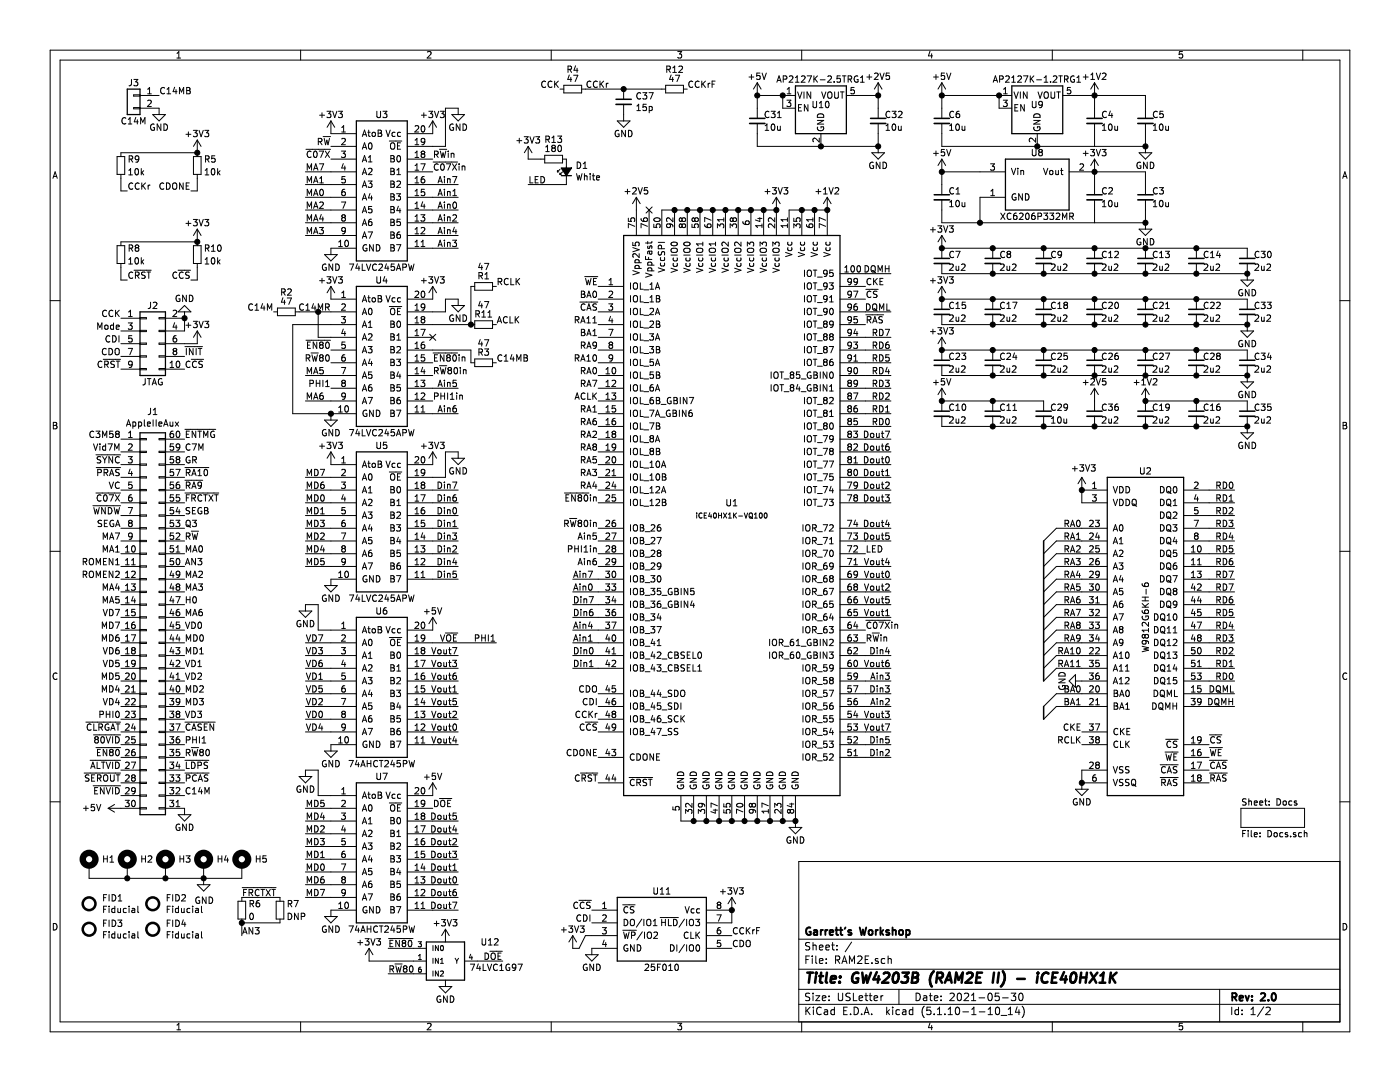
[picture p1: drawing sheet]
<svg xmlns="http://www.w3.org/2000/svg" width="279mm" height="216mm" viewBox="0 0 279 216" stroke-linecap="round" stroke-linejoin="round" font-family="sans-serif">
<path d="M0 0h279.4v215.9h-279.4z" fill-rule="evenodd" fill="#fff" stroke="#fff" stroke-width=".2"/>
<g fill="none" stroke="#000" stroke-width=".2">
<path d="M10 10h259.4v195.9h-259.4zM12 12h255.4v191.9h-255.4zM26.2 15.8v1l-.1 .3h-.3M26.7 18.9h1.2v.3h-1.2zM26.7 15.8h.8l-.4 .5 .3 .2 .1 .4-.2 .2-.6-.1M27.9 19h3.8M29.5 18.7h.7M29.5 17.8l.3-.4v1.3M32.8 17.6a.56 .56 0 0 0-.8 .5 .56 .56 0 0 0 .8 .5M33.3 18.7h.8M33.3 17.8l.4-.4v1.3M34.8 17.4l-.3 .9h.8"/>
<path d="M35.1 17.9v.8M35.3 11.6h.7M35.3 10.6l.4-.3v1.3M35.8 18.7v-1.3l.4 1 .5-1v1.3M37.3 17.4l.6 .2v.3l-.2 .2 .3 .2-.1 .4h-.6zM37.3 18.1h.4M60 10v2M85.3 10.4l.5-.1 .2 .3-.8 1h.8M108.9 16.3a.56 .56 0 0 0-.8 .5 .56 .56 0 0 0 .8 .5M110 10v2M110.2 16.3a.56 .56 0 0 0-.8 .5 .56 .56 0 0 0 .8 .5M110.7 16.2v1.2"/>
<path d="M110.9 16.7l.5 .7M111.4 16.2l-.7 .7M111.8 17.8h.7M112.5 17h3.6v1.5h-3.6zM113.4 13.8l.6-.1v-.4l-.6-.1v1.3M113.6 15l-.3 .8h.8M113.7 13.8l.4 .7M113.9 15.4v.9M114.5 15h.8l-.5 1.3M114.9 13.1l-.3 .9h.7M115.2 13.6v.9M116.1 17.8h16.7"/>
<path d="M117.9 16.3a.56 .56 0 0 0-.8 .5 .56 .56 0 0 0 .8 .5M119.2 16.3a.56 .56 0 0 0-.8 .5 .56 .56 0 0 0 .8 .5M119.7 16.2v1.2M119.9 16.7l.6 .7M120.5 16.2l-.8 .7M121 16.6v.8M121.4 16.6l-.4 .2M124.5 17.8v2M127.9 18.6a.56 .56 0 0 0-.8 .5 .56 .56 0 0 0 .8 .5M128.3 18.5h.8l-.4 .5 .3 .1v.5l-.2 .2-.5-.2M129.5 18.5h.9l-.6 1.3M132.8 17h3.6v1.5h-3.6z"/>
<path d="M133.1 13.8h.6v-.5l-.6-.1v1.3M133.4 13.8l.4 .7M133.9 15l-.3 .8h.8M134.2 15.4v.9M134.3 13.5l.3-.3v1.3M134.3 14.5h.7M134.8 15h.8l-.5 1.3M135.3 10.3h.7l-.4 .5 .4 .1v.6l-.2 .1-.5-.1M135.5 13.3l.5-.1 .2 .3-.8 1h.8M136.4 17.8h.8M138.3 16.3a.56 .56 0 0 0-.8 .5 .56 .56 0 0 0 .8 .5M139.5 16.3a.56 .56 0 0 0-.8 .5 .56 .56 0 0 0 .8 .5"/>
<path d="M140.1 16.2v1.2M140.3 16.7l.5 .7M140.8 16.2l-.7 .7M141.3 16.6v.8M141.7 16.6l-.4 .2M142.1 16.8h.4M142.7 16.2h-.6v1.2M149.5 15.4h.9M150 14.9v.9M151.1 19h7.6M151.1 16.5v7.1M151.1 16.5l-.7 1.3"/>
<path d="M151.1 16.5l.8 1.3M151.7 14.6h-.6l-.1 .6 .2-.1h.4l.1 .6-.2 .1-.5-.1M152.1 14.6l.4 1.2 .4-1.2M155 16.4l.5-1.3 .4 1.3M155.2 16.1h.6M156.2 19v2.6h2.5M156.3 15.8l.6-.1 .1-.1v-.3l-.7-.2v1.3M157 20h.8l-.4 .5 .4 .1v.4l-.2 .3-.6-.2M157.1 18.7h.7M157.1 17.8l.4-.4v1.3M157.5 15.3l.5-.2 .2 .4-.7 .9h.7M158.7 15.5l.4-.4v1.3"/>
<path d="M158.7 16.4h.8M159.2 18.3l.4 1.3 .4-1.3M159.9 15.3l.5-.2 .3 .4-.8 .9h.8M160 10v2M160.5 18.3v1.3M161.1 15.1h.9l-.6 1.3M161.8 18.3v1.3l-.7-1.3v1.3M162.4 15.1v1.3M162.6 15.7l.5 .7M163.1 15.1l-.7 .8M163.7 15.9h1M164 18.3l.4 1.3 .4-1.3"/>
<path d="M165.2 15.3l.5-.2 .2 .4-.7 .9h.7M165.3 18.5l.2-.2a.47 .47 0 0 1 .5 .5v.6l-.5 .2-.3-.4zM166.5 16.3v.1M166.6 18.3v1.1l.2 .2h.4l.1-.2v-1.1M167.7 15.1h-.6l-.1 .6 .2-.1 .4 .1 .1 .6-.2 .1-.5-.1M167.7 18.3h.8M168.1 18.3v1.3M168.1 15.1h.7M168.5 15.1v1.3M168.9 19h6.4M169.3 15.8l.6-.1v-.4l-.6-.2v1.3M169.6 15.8l.4 .6"/>
<path d="M170.5 17.4h-.6l-.1 .7 .5-.2 .2 .3v.3l-.2 .2-.5-.1M171.2 15.2a.59 .59 0 0 0-.7 .6 .59 .59 0 0 0 .7 .6v-.5h-.2M171.7 16.4h.8M171.7 15.5l.4-.4v1.3M173 15.4h1M173.5 14.9v.9M174.5 14.7l.5-.1 .3 .3-.8 .9h.8M175.3 16.5l-.8 1.3M175.3 16.5v7.1M175.3 16.5l.7 1.3M175.6 14.6l.4 1.2 .5-1.2M177.5 14.6h-.6l-.1 .6 .2-.1 .5 .1v.5l-.2 .1-.5-.1"/>
<path d="M185.6 10.2l-.3 1h.8M185.9 10.7v.9M186.3 15.4h1M186.8 14.9v.9M188 19h13.9M188 16.5l-.8 1.3M188 16.5v7.1M188 16.5l.7 1.3M188.5 14.6h-.6l-.1 .6 .2-.1h.4l.1 .6-.2 .1-.5-.1M188.9 14.6l.4 1.2 .5-1.2M198.2 16.4l.5-1.3 .4 1.3M198.3 16.1h.7"/>
<path d="M199.4 19v2.6h2.5M199.5 15.8l.6-.1 .1-.1v-.3l-.7-.2v1.3M200.2 20h.8l-.4 .5 .3 .1 .1 .4-.2 .3-.6-.2M200.3 18.7h.7M200.3 17.8l.4-.4v1.3M200.7 15.3l.5-.2 .2 .4-.7 .9h.7M201.9 16.4h.7M201.9 15.5l.4-.4v1.3M202.4 18.3l.4 1.3 .4-1.3M203.1 15.3l.5-.2 .3 .4-.8 .9h.8M203.6 18.3v1.3M204.3 15.1h.8l-.5 1.3"/>
<path d="M205 18.3v1.3l-.8-1.3v1.3M205.6 15.1v1.3M205.8 15.7l.5 .7M206.3 15.1l-.7 .8M206.9 15.9h.9M207.2 18.3l.4 1.3 .4-1.3M208.4 16.4h.7M208.4 15.5l.4-.4v1.3M208.4 18.5l.3-.2a.47 .47 0 0 1 .5 .5l-.1 .6-.4 .2-.3-.4zM209.7 16.3v.1M209.8 18.3v1.1l.2 .2h.4l.1-.2v-1.1M210 10v2"/>
<path d="M210.2 15.3l.5-.2 .2 .4-.8 .9h.8M210.9 18.3h.7M211.3 18.3v1.3M211.3 15.1h.7M211.7 15.1v1.3M212.1 19h16.5v4.6M212.4 15.8l.7-.1v-.4l-.7-.2v1.3M212.8 15.8l.4 .6M213.6 17.4h-.5l-.1 .7 .5-.2 .2 .3v.3l-.2 .2-.5-.1M214.4 15.2a.59 .59 0 0 0-.8 .6 .59 .59 0 0 0 .8 .6v-.5h-.2M214.9 15.5l.4-.4v1.3M214.9 16.4h.7"/>
<path d="M216.2 15.4h1M216.7 14.9v.9M217.7 15.8h.7M217.7 14.9l.4-.3v1.2M218.4 16.5v7.1M218.4 16.5l-.7 1.3M218.4 16.5l.8 1.3M218.8 14.6l.4 1.2 .4-1.2M220 14.7l.5-.1 .2 .3-.8 .9h.8M236 10.3h-.6l-.1 .6 .2-.1h.4l.1 .7-.2 .1-.5-.1M260 10v2M10.6 35.6l.4-1.3 .4 1.3"/>
<path d="M10.7 35.2h.6M23.4 31.2h1.5v3.6h-1.5zM24.1 34.8v3.3h1.3M25.1 23.6a.58 .58 0 0 0-.8 .5 .58 .58 0 0 0 .7 .6l.1-.1M25.6 24.7h.7M25.6 23.8l.4-.3v1.2M25.7 34l.4-.4v1.3M25.7 34.9h.7M25.8 31.7l.6-.1v-.4l-.6-.1v1.3M26.1 31.7l.4 .7M26.5 36.6a.56 .56 0 0 0-.8 .5 .56 .56 0 0 0 .8 .5M26.7 21.5h1.2v.2h-1.2z"/>
<path d="M27.1 33.8l.1-.2a.69 .69 0 0 1 .5 .7 .69 .69 0 0 1-.5 .6l-.3-.5zM27.1 23.4l-.3 .9h.8M27.4 23.9v.8M27.7 31.6l-.2 .3-.4-.1-.1-.2 .1-.4 .4-.1 .2 .2-.2 .9-.4 .2M27.8 36.6a.56 .56 0 0 0-.8 .5 .56 .56 0 0 0 .8 .5M27.9 21.6h3.8v1.3M28.1 24.7v-1.2l.4 .9 .4-.9v1.2M28.2 33.6v1.3M28.3 36.5v1.3M28.3 34.4l.4 .5M28.5 37.1l.5 .7M28.7 34.1l-.5 .4"/>
<path d="M29 36.5l-.7 .7M29.5 20.1l.4-.1 .3 .3-.8 1h.8M29.6 36.9v.9M29.9 36.9l-.3 .3M30.5 22.9h2.5l-1.3 1.2zM30.8 24.8a.59 .59 0 0 0-.8 .6 .59 .59 0 0 0 .8 .6v-.5h-.2M32.1 24.7v1.3l-.7-1.3v1.3M32.7 36.6a.56 .56 0 0 0-.8 .5 .56 .56 0 0 0 .8 .5M32.7 24.7a.64 .64 0 0 1 .7 .7 .64 .64 0 0 1-.7 .6zM33.2 36.5a.64 .64 0 0 1 .8 .6 .64 .64 0 0 1-.8 .7zM34.5 36.7l.2-.2a.44 .44 0 0 1 .6 .4l-.1 .7-.5 .2-.2-.2zM36.6 36.5v1.3l-.8-1.3v1.3"/>
<path d="M37.1 26.8h1M37.2 37.1h.4M37.6 26.3v1M37.8 36.5h-.6v1.3h.6M38.6 26h.8l-.5 .5 .4 .1 .1 .5-.3 .2-.5-.1M38.6 31.2h1.5v3.6h-1.5zM39.4 30.5h-15.3v.7M39.4 27.9v3.3M39.4 34.8v3.3h-1.3M39.4 27.9l-.8 1.3M39.4 27.9l.7 1.3M39.7 26l.4 1.3 .5-1.3"/>
<path d="M40.9 26h.8l-.5 .5 .4 .1v.6l-.2 .1-.5-.1M40.9 34.9h.8M40.9 34l.4-.4v1.3M41 31.7l.7-.1v-.4l-.7-.1v1.3M41.3 31.7l.4 .7M42.3 33.8l.2-.2a.69 .69 0 0 1 .4 .7 .69 .69 0 0 1-.4 .6l-.3-.5zM42.9 31.1h-.6l-.1 .6 .5-.1 .3 .2v.3l-.3 .3-.5-.2M43.4 33.6v1.3M43.6 34.4l.3 .5M43.9 34.1l-.5 .4M61 34.3h10.1M61 39.4h10.1"/>
<path d="M61 36.8h10.1M61.1 29.8h4.9M61.3 34v-1.3l.4 .9 .5-.9v1.3M61.3 36.5v-1.3l.4 .9 .5-.9v1.3M61.3 39v-1.2l.4 .9 .5-.9v1.2M62.1 30.3a.56 .56 0 0 0-.8 .5 .56 .56 0 0 0 .8 .5M62.6 39l.4-1.2 .4 1.2M62.6 34l.4-1.3 .4 1.3M62.6 36.5l.4-1.3 .4 1.3M62.7 30.3l.2-.2a.67 .67 0 0 1 .4 .7 .67 .67 0 0 1-.4 .6l-.3-.5zM62.7 33.6h.6M62.7 38.7h.6"/>
<path d="M62.7 36.1h.6M63.5 28.3l.6-.1 .2-.2-.1-.3-.7-.1v1.3M63.7 30.1h.9l-.6 1.3M63.8 32.7h.8l-.5 1.3M63.8 23h1M63.8 35.6l.4-.4v1.3M63.8 36.5h.7M63.8 28.3l.5 .6M63.9 37.9l.2-.1a.67 .67 0 0 1 .5 .6 .67 .67 0 0 1-.5 .6l-.3-.4zM64.3 22.5v1M64.5 27.3h1.5M64.7 27.6l.3 1.3 .2-.9 .3 .9 .3-1.3"/>
<path d="M64.9 30.1l.9 1.3M65.3 22.2h.7l-.4 .5 .4 .1v.4l-.2 .3-.5-.2M65.8 30.1l-.9 1.3M66 24.1l.8 1.3M66 31.7h5.1M66 24.1v2.6h5.1M66 29.2h5.1M66 24.1l-.7 1.3M66.4 22.2l.4 1.3 .4-1.3M67.5 22.2h.8l-.4 .5 .4 .1v.5l-.2 .2-.6-.2M68.1 30.1h.8l-.4 .5 .4 .2v.4l-.2 .2-.6-.1M68.2 27.7l.5-.1 .2 .4-.8 .9h.8"/>
<path d="M68.2 25.4l.4-.3v1.2M68.2 26.3h.7M68.5 32.6l-.3 .9h.8M68.8 37.8h-.2a.79 .79 0 0 0-.1 1.2h.3l.1-.5-.2-.2h-.2l-.3 .2M68.8 33.1v.9M68.9 35.2h-.6l-.1 .6 .5-.1 .2 .3v.3l-.2 .2-.5-.1M72.3 27.2l.4-1.2 .5 1.2M72.3 29.8l.4-1.3 .5 1.3M72.3 32.3l.4-1.3 .5 1.3M72.3 34.8l.4-1.2 .5 1.2M72.3 37.4l.4-1.3 .5 1.3M72.3 39.9l.4-1.2 .5 1.2"/>
<path d="M72.4 26.9h.7M72.4 29.4h.7M72.4 32h.7M72.4 34.5h.7M72.4 37h.7M72.4 39.6h.7M73.4 26.4h.5M73.5 36.1h.7l-.4 .5 .4 .1-.1 .6-.4 .1-.2-.1M73.5 32.3h.7M73.5 33.7l.5-.1 .2 .3-.7 .9h.7M73.5 31.4l.4-.4v1.3M73.6 26v1.1l.3 .1"/>
<path d="M73.7 28.6l.1-.1a.69 .69 0 0 1 .5 .6 .69 .69 0 0 1-.5 .7l-.3-.5zM73.8 38.6l-.3 .9h.8M74.1 39.1v.8M74.4 26.4h.3l.2 .2-.1 .6h-.3l-.3-.2zM75.2 22.2v1l.3 .3 .3-.1 .1-.2v-1M75.5 26l.6 .1v.2l-.2 .3 .3 .2-.1 .4h-.6zM75.5 26.6h.4M76.4 22.2h.8l-.4 .5 .4 .1v.5l-.2 .2-.6-.2M77 26l.4 1.2 .5-1.2M77.7 28.1h2.5M78 38.7l.6 .1v.3l-.2 .2 .3 .2-.1 .4h-.6zM78 31l.6 .2v.3l-.2 .1 .3 .3-.1 .4h-.6z"/>
<path d="M78 28.7l.2-.2a.45 .45 0 0 1 .6 .4l-.2 .8h-.5a.92 .92 0 0 1-.1-1zM78 36.1l.6 .1v.4l-.2 .1 .3 .3-.1 .3-.6 .1zM78 33.6l.6 .1v.4l-.2 .1 .3 .2-.1 .4h-.6zM78 39.3h.4M78 36.7h.4M78 34.2h.4M78 31.6h.4M78.8 26.4h-.3l-.3 .2 .2 .6h.4M79.1 38.7h.8l-.4 .4 .4 .2v.5l-.2 .1-.6-.1M79.2 34.8h.7M79.2 36.2l.5-.1 .2 .4-.8 .9h.8M79.2 33.9l.4-.3v1.2"/>
<path d="M79.3 31.2l.2-.2a.67 .67 0 0 1 .5 .7 .67 .67 0 0 1-.5 .6l-.3-.5zM79.3 29.1h.5M79.9 26.4h-.3l-.3 .2 .2 .6h.4M79.9 28.5h-.6v1.3h.6M81.3 34.3h5.1M81.3 31.7h5.1M81.3 39.4h10.1M81.3 36.8h10.1M82.8 28l.4-.4v1.3M82.8 39h.8M82.8 34h.8M82.8 30.5l.4-.4v1.3"/>
<path d="M82.8 33l.4-.3v1.3M82.8 35.6l.4-.4v1.3M82.8 38.1l.4-.3v1.2M82.8 25.2l.5-.1 .3 .3-.8 .9h.8M82.8 36.5h.8M82.8 31.4h.8M82.8 28.9h.8M84 32.7h.8l-.5 1.3M84.1 23h1M84.2 25.2l.2-.1a.67 .67 0 0 1 .4 .6 .67 .67 0 0 1-.4 .6l-.4-.4zM84.3 30.7l-.3 .2 .1 .4 .2 .1h.4l.1-.2v-.3l-.3-.2M84.3 30.7l-.3-.2 .3-.4h.2l.3 .3-.3 .3"/>
<path d="M84.3 30.7h.2M84.6 22.5v1M84.7 35.2l-.5 .2-.2 .4 .1 .6h.6l.1-.1-.1-.5-.4-.1-.3 .3M84.7 37.8h-.6l-.1 .6 .5-.1 .3 .2v.3l-.3 .2-.5-.1M84.8 28.2l-.3 .2-.3-.1-.2-.1 .2-.5 .3-.1 .2 .1a.84 .84 0 0 1-.3 1.2h-.2M85.6 22.2h.8l-.5 .5 .4 .1 .1 .4-.3 .3-.5-.2M86.4 24.1v2.6h-5.1M86.4 24.1l-.8 1.3M86.4 24.1l.7 1.3M86.4 32.3h4.9M86.7 30.8l.7-.1v-.4l-.7-.2v1.3M86.7 22.2l.4 1.3 .5-1.3"/>
<path d="M87 30.8l.5 .6M87.4 39l.4-1.2 .5 1.2M87.4 36.5l.4-1.3 .5 1.3M87.5 32.8a.56 .56 0 0 0-.8 .5 .56 .56 0 0 0 .8 .5M87.6 38.7h.5M87.6 36.1h.5M87.7 29.8h1.5M87.9 22.2h.7l-.4 .5 .4 .1v.5l-.2 .2-.5-.2M87.9 30.1l.3 1.3 .2-.9 .3 .9 .3-1.3M88.1 32.8l.1-.1a.67 .67 0 0 1 .5 .6 .67 .67 0 0 1-.5 .7l-.3-.5zM88.7 37.8v.1M88.7 35.2v.2"/>
<path d="M88.7 35.7v.8M88.7 38.2v.8M89.1 32.7h.8l-.5 1.3M89.3 35.8l.5-.1v.8M89.3 38.3h.5v.7M89.3 35.7v.8M89.3 38.2v.8M89.5 30.1v.2M89.5 30.6v.8M90 30.7l.5-.1 .1 .8M90 30.6v.8M90.2 22.9h2.5l-1.3 1.2z"/>
<path d="M90.3 32.7l.8 1.3M90.3 35.2h.9l-.6 1.3M90.4 39h.7M90.4 38.1l.4-.3v1.2M90.4 24.8a.59 .59 0 0 0-.7 .6 .59 .59 0 0 0 .7 .6l.1-.5h-.2M91.1 32.7l-.8 1.3M91.4 22.9v-1.3h-2.5v7.6h-7.6M91.6 32.7v.1M91.6 33.1v.9M91.8 24.7v1.3l-.7-1.3v1.3M92.2 33.2h.5l.1 .8M92.2 33.1v.9"/>
<path d="M92.4 24.7a.64 .64 0 0 1 .7 .7 .64 .64 0 0 1-.7 .6zM103.1 28.1h1M103.6 27.6v.9M104.6 27.3h.8l-.4 .5 .3 .1 .1 .4-.2 .2-.6-.1M105.4 29.2l-.8 1.3M105.4 29.2v2.5h3.3M105.4 29.2l.8 1.3M105.8 27.3l.4 1.2 .4-1.2M105.8 35.2v1.3h.6M106.8 35.8h.4M106.9 27.3h.8l-.4 .5 .3 .1v.5l-.2 .1-.5-.1M107.4 35.2h-.6v1.3h.6"/>
<path d="M107.9 35.2a.64 .64 0 0 1 .8 .7 .64 .64 0 0 1-.8 .6zM108.7 31h3.6v1.5h-3.6zM108.9 30.3h.7M108.9 29.3l.4-.3v1.3M108.9 27.8h.7v-.5l-.7-.1v1.2M109.2 27.8l.5 .6M110.1 27.5l.4-.3v1.2M110.1 28.4h.8M110.4 29.5l-.3 .3v.2l.3 .3 .3-.1 .1-.2v-.2l-.2-.3M110.4 29.5l-.3-.2 .3-.3h.2l.2 .2-.2 .3M110.4 29.5h.2M111.3 34v.3"/>
<path d="M111.3 34.3h.2M111.3 27.2h.8l-.4 .4 .3 .2 .1 .4-.3 .2-.5-.1M111.5 29.1l.1-.1a.69 .69 0 0 1 .5 .6 .69 .69 0 0 1-.5 .7l-.3-.5zM111.8 34.5v.3M111.8 34.8h.2M111.8 33.8l-.5 .5M112.3 31.7h.7v5.1h-7.6M112.3 34.3l-.5 .5M115.1 34.6l.3 1.3 .2-.9 .2 .9 .4-1.3M115.2 32.3a.64 .64 0 0 1 .7 .7 .64 .64 0 0 1-.7 .6zM116.4 33.6h.7M116.4 32.7l.4-.4v1.3"/>
<path d="M116.6 34.6v1.3M116.6 35.2l.5-.1 .1 .8M117.8 34.6v.2M117.8 35.1v.8M118.2 35.1h.5M118.4 34.6v1.1l.3 .2M119 35.5l.7-.1-.1-.3h-.4l-.2 .2 .1 .6h.5M123.2 24.1h2.5l-1.2 1.3zM123.5 26.1a.59 .59 0 0 0-.7 .6 .59 .59 0 0 0 .7 .5v-.5h-.2M124.5 20.8v3.3M124.7 38.2h1M124.8 26v1.3l-.7-1.3v1.3"/>
<path d="M125.2 37.7v1M125.4 26a.64 .64 0 0 1 .7 .6 .64 .64 0 0 1-.7 .7zM126.3 37.6l.4-.2 .3 .4-.8 .9h.8M127 39.4l-.8 1.2M127 39.4v7.6M127 39.4l.8 1.2M127.1 22.1h.7M127.1 21.2l.4-.4v1.3M127.4 37.4l.4 1.3 .4-1.3M129 20.8h-.6l-.1 .6 .2-.1 .5 .1v.5l-.2 .2-.5-.2M129.2 37.4h-.6l-.1 .6 .3-.1 .4 .1v.6l-.2 .1-.5-.1M129.6 21.3l.3-.1 .3 .3-.2 .5h-.4"/>
<path d="M129.6 21.2v1.3M151.1 24.6v4.6h24.2M152.7 38.2h1M152.7 26h.7M152.7 25.1l.4-.4v1.3M153.2 37.7v1M153.5 22.3a.56 .56 0 0 0-.8 .5 .56 .56 0 0 0 .8 .5M153.9 22.2h.8l-.4 .5 .3 .1v.5l-.2 .2-.5-.2M154 24.9l.2-.2a.67 .67 0 0 1 .5 .7 .67 .67 0 0 1-.5 .6l-.3-.5zM154.2 37.4h.7l-.4 .5 .4 .1v.5l-.2 .2-.5-.1M154.9 39.4v7.6M154.9 39.4l-.7 1.2"/>
<path d="M154.9 39.4l.8 1.2M155.2 25.2v.8l.5-.1M155.2 23.5h.7M155.2 22.6l.3-.4v1.3M155.3 37.4l.4 1.3 .4-1.3M155.7 25.2v.8M156.4 37.4h.8l-.4 .5 .4 .1v.6l-.2 .1-.6-.1M159.4 21.5h.4M160 20.9h-.6v1.2h.6M161.2 20.9v1.2l-.7-1.2v1.2M162.3 20.2v1.1l.2 .2h.2l.3-.2v-1.1M162.8 38.2h1"/>
<path d="M163.1 24h1.3l-1.3 .8h1.3M163.2 25.3a.59 .59 0 0 0 .6 .8 .59 .59 0 0 0 .5-.8h-.4v.3M163.3 22.8a.67 .67 0 0 1 .8-.1 .67 .67 0 0 1 .3 .7h-1.3zM163.3 37.7v1M163.5 27.6v.7l-.9-.7-.4 .2 .2 .5M163.5 21.5h.7M163.5 20.6l.4-.4v1.3M163.8 26.7v2.5M164.4 38.7h.7M164.4 37.8l.3-.4v1.3M164.8 20.3l.2-.1a.67 .67 0 0 1 .5 .7 .67 .67 0 0 1-.5 .6l-.3-.5zM165.1 39.4v7.6"/>
<path d="M165.1 39.4l-.8 1.2M165.1 39.4l.8 1.2M165.5 37.4l.4 1.3 .4-1.3M166.6 37.6l.5-.2 .3 .4-.8 .9h.8M174 30.5h2.5l-1.2 1.2zM174.3 32.4a.59 .59 0 0 0-.7 .6 .59 .59 0 0 0 .7 .6v-.5h-.2M175.3 24.6v5.9M175.6 32.4v1.2l-.7-1.2v1.2M176.2 32.4a.64 .64 0 0 1 .7 .6 .64 .64 0 0 1-.7 .6zM176.8 26h.7M176.8 25.1l.4-.4v1.3M177.6 22.3a.56 .56 0 0 0-.8 .5 .56 .56 0 0 0 .8 .5"/>
<path d="M178 22.2h.8l-.4 .5 .4 .1v.5l-.2 .2-.6-.2M178.2 24.9l.1-.2a.67 .67 0 0 1 .5 .7 .67 .67 0 0 1-.5 .6l-.3-.5zM179.3 22.3l.5-.1 .2 .4-.8 .9h.8M179.3 25.2l.1 .8 .5-.1M179.9 25.2v.8M186.3 30.6h1M186.8 30.1v1M188 34.3h12.7M188 24.6v4.6h40.6M188 31.7v7.2M188 39.9v4.5h40.6M188 31.7l-.8 1.3"/>
<path d="M188 31.7l.7 1.3M188.5 29.8h-.6l-.1 .6 .2-.1 .4 .1 .1 .6-.2 .1-.5-.1M188.9 29.8l.4 1.3 .5-1.3M189.5 26h.7M189.5 25.1l.4-.4v1.3M190.3 22.3a.56 .56 0 0 0-.8 .5 .56 .56 0 0 0 .8 .5M190.3 37.6a.56 .56 0 0 0-.8 .5 .56 .56 0 0 0 .8 .5M190.8 38.7h.7M190.8 37.8l.4-.4v1.3M190.9 24.9l.1-.2a.67 .67 0 0 1 .5 .7 .67 .67 0 0 1-.5 .6l-.3-.5zM191.4 22.2h-.2a.79 .79 0 0 0-.1 1.3l.3-.1 .1-.5-.2-.2h-.2l-.3 .2M192 25.2l.1 .8 .5-.1"/>
<path d="M192.6 25.2v.8M197.7 32.7h.8l-.5 .5 .4 .1 .1 .4-.3 .3-.5-.2M197.7 39h.8M197.7 38.1l.4-.3v1.2M200.7 39.4h-5.1v5M201.9 33.6l.4 1.2 .4-1.2M202.5 21.5h.5M202.7 38.7a.59 .59 0 0 0-.7 .6 .59 .59 0 0 0 .7 .6l.1-.5h-.3M203.1 33.6v.1M203.1 34v.8M203.1 20.9h-.6v1.2h.6M203.7 34v.8"/>
<path d="M203.7 34.1h.5l.1 .7M204 38.7v1.2l-.7-1.2v1.2M204.4 20.9v1.2l-.7-1.2v1.2M204.6 38.7a.64 .64 0 0 1 .8 .6 .64 .64 0 0 1-.8 .6zM206 29.8v1.1l.3 .2 .3-.1 .2-.1v-1.1M206 20.2v1.1l.3 .2 .3-.1 .2-.1v-1.1M206.3 24h1.3l-1.3 .8h1.3M206.4 25.3a.59 .59 0 0 0 .5 .8 .59 .59 0 0 0 .6-.8h-.5v.3M206.5 22.8a.67 .67 0 0 1 .7-.1 .67 .67 0 0 1 .4 .7h-1.3zM206.7 27.6v.7l-.9-.7-.4 .2 .1 .5M207 26.7v2.5M207.5 30.4l-.2 .2v.3l.2 .2 .4-.1 .1-.1v-.4l-.2-.1"/>
<path d="M207.5 30.4l-.2-.3 .2-.3 .5 .1v.4l-.2 .1M207.5 30.4h.3M208 20.8l-.2 .2h-.4l-.1-.2v-.3l.2-.3h.3l.2 .3a.88 .88 0 0 1-.2 .9l-.4 .1M208.3 33.6l.4 1.2 .4-1.2M209.5 34.1l.2-.1 .4 .1v.5l-.1 .2-.5-.1zM210.7 34v.8l.5-.1M211.2 34v.8M211.7 34h.4M211.8 33.6v1.1l.3 .1M213.4 34.3h15.2v4.6M215.5 32.8l.5-.1 .3 .3-.8 1h.8M216.2 30.6h1"/>
<path d="M216.7 30.1v1M217.7 29.8h.7l-.4 .5 .4 .1v.5l-.2 .2-.5-.1M218.4 24.6v4.6M218.4 31.7v7.2M218.4 39.9v4.5M218.4 31.7l-.7 1.3M218.4 31.7l.8 1.3M218.8 29.8l.4 1.3 .4-1.3M219.9 29.8h.8l-.4 .5 .4 .1v.6l-.2 .1-.6-.1M220 26h.7M220 25.1l.4-.4v1.3M220.8 22.3a.56 .56 0 0 0-.8 .5 .56 .56 0 0 0 .8 .5"/>
<path d="M220.8 37.6a.56 .56 0 0 0-.8 .5 .56 .56 0 0 0 .8 .5M221.3 37.6l.5-.2 .2 .4-.8 .9h.8M221.3 24.9l.2-.2a.67 .67 0 0 1 .5 .7 .67 .67 0 0 1-.5 .6l-.3-.5zM221.6 22.1l-.3 .9h.8M221.9 22.6v.9M222.5 25.2l.1 .8 .4-.1M223 25.2v.8M227.3 30.5h2.6l-1.3 1.2zM227.6 32.4a.59 .59 0 0 0-.7 .6 .59 .59 0 0 0 .7 .6l.1-.5h-.3M228.6 24.6v5.9M228.6 39.9v5.8M229 32.4v1.2l-.8-1.2v1.2"/>
<path d="M229.6 32.4a.64 .64 0 0 1 .7 .6 .64 .64 0 0 1-.7 .6zM230.2 26h.7M230.2 25.1l.3-.4v1.3M231 22.3a.56 .56 0 0 0-.8 .5 .56 .56 0 0 0 .8 .5M231 37.6a.56 .56 0 0 0-.8 .5 .56 .56 0 0 0 .8 .5M231.4 37.4h.8l-.5 .5 .4 .1 .1 .5-.3 .2-.5-.1M231.5 24.9l.2-.2a.67 .67 0 0 1 .4 .7 .67 .67 0 0 1-.4 .6l-.3-.5zM232.1 22.2h-.6l-.1 .6 .5-.1 .3 .2v.3l-.3 .3-.5-.2M232.6 25.2l.1 .8 .5-.1M233.2 25.2v.8M268 35.6l.4-1.3 .4 1.3M268.1 35.2h.6"/>
<path d="M10 60h2M23.4 49h1.5v3.6h-1.5zM24.1 52.6v3.3h1.3M25.7 52.7h.7M25.7 51.8l.4-.4v1.3M25.8 49.5l.6-.1v-.4l-.6-.1v1.2M26.1 49.5l.4 .6M26.5 54.4a.56 .56 0 0 0-.8 .5 .56 .56 0 0 0 .8 .5M26.7 53.9h3.5M27 54.9l.7-.1v-.4l-.7-.1v1.2M27.1 51.5l.1-.1a.69 .69 0 0 1 .5 .6 .69 .69 0 0 1-.5 .7l-.3-.5zM27.2 49.4l-.2-.2 .2-.3h.3l.2 .2-.2 .3"/>
<path d="M27.2 49.4l-.2 .3v.2l.2 .2h.4l.1-.2v-.2l-.2-.3M27.2 49.4h.3M27.3 54.9l.5 .6M28.2 51.4v1.3M28.3 52.2l.4 .5M28.7 51.8l-.5 .5M29 54.4l-.5-.1-.2 .1v.4l.6 .2 .1 .3-.3 .2h-.5M29.3 54.3h.7M29.7 54.3v1.2M35.3 54.4a.56 .56 0 0 0-.8 .5 .56 .56 0 0 0 .8 .5M35.5 53.9h2.5M35.8 59a.59 .59 0 0 0-.7 .6 .59 .59 0 0 0 .7 .5l.1-.5h-.2"/>
<path d="M36.6 54.4a.56 .56 0 0 0-.8 .5 .56 .56 0 0 0 .8 .5M37.1 44.6h1M37.2 58.9v1.3l-.8-1.3v1.3M37.6 44.1v1M37.8 54.4l-.5-.1-.3 .2 .2 .3 .5 .3v.3l-.2 .1h-.5M37.8 58.9a.64 .64 0 0 1 .7 .6 .64 .64 0 0 1-.7 .7zM38.6 43.8h.8l-.5 .5 .4 .1 .1 .4-.3 .3-.5-.2M38.6 49h1.5v3.6h-1.5zM39.4 48.3h-15.3v.7M39.4 45.7v3.3M39.4 52.6v3.3h-1.3M39.4 45.7l-.8 1.3"/>
<path d="M39.4 45.7l.7 1.3M39.7 43.8l.4 1.3 .5-1.3M40.9 43.8h.8l-.5 .5 .4 .1v.5l-.2 .2-.5-.2M40.9 52.7h.8M40.9 51.8l.4-.4v1.3M41 49.5h.6l.1-.5-.7-.1v1.2M41.3 49.5l.4 .6M42.2 50.1h.7M42.2 49.2l.4-.3v1.2M42.3 51.5l.2-.1a.69 .69 0 0 1 .4 .6 .69 .69 0 0 1-.4 .7l-.3-.5zM43.4 51.4v1.3M43.6 52.2l.3 .5"/>
<path d="M43.6 48.9h.1a.67 .67 0 0 1 .5 .6 .67 .67 0 0 1-.5 .6 .83 .83 0 0 1-.1-1.2zM43.9 51.8l-.5 .5M56.2 58.3l.7-.1v-.4l-.7-.2v1.3M56.5 59.4l-.3 .9h.7M56.5 58.3l.4 .6M56.8 59.9v.8M57.3 59.5h.9l-.6 1.2M57.4 57.8l.5-.2 .2 .4-.7 .9h.7M61 47h10.1M61 44.4h10.1M61 41.9h10.1M61.3 41.6v-1.3l.4 .9 .5-.9v1.3"/>
<path d="M61.3 44.1v-1.3l.4 1 .5-1v1.3M61.3 46.7v-1.3l.4 .9 .5-.9v1.3M62.6 41.6l.4-1.3 .4 1.3M62.6 46.7l.4-1.3 .4 1.3M62.6 44.1l.4-1.3 .4 1.3M62.7 46.3h.6M62.7 43.8h.6M62.7 41.2h.6M63.8 45.4h.7l-.4 .5 .4 .1v.4l-.2 .3-.5-.2M63.8 56h1M63.8 40.4l.5-.1 .2 .4-.7 .9h.7M64.1 42.8l-.3 .9h.8"/>
<path d="M64.3 55.5v1M64.4 43.3v.8M64.8 50.8h2.5l-1.3 1.3zM65 52.8a.59 .59 0 0 0-.7 .5 .59 .59 0 0 0 .7 .6l.1-.5h-.2M65.3 55.2h.7l-.4 .5 .4 .1v.5l-.2 .2-.5-.1M66 57.1v2.6h5.1M66 57.1l-.7 1.3M66 57.1l.8 1.3M66.4 52.7v1.2l-.7-1.2v1.2M66.4 55.2l.4 1.3 .4-1.3M67 52.7a.64 .64 0 0 1 .7 .6 .64 .64 0 0 1-.7 .6zM67.5 55.2h.8l-.4 .5 .4 .1v.6l-.2 .1-.6-.1"/>
<path d="M67.6 48.3l.4-.4v1.3M67.6 49.2h.7M68.1 40.3h.9l-.5 1.3M68.2 59.4h.7M68.2 58.4l.4-.3v1.3M68.5 43.4l-.3 .2v.3l.3 .2h.3l.1-.2v-.3l-.2-.2M68.5 43.4l-.3-.2 .3-.4h.2l.2 .3-.2 .3M68.5 43.4h.2M68.9 45.9l-.2 .3-.4-.1-.1-.2 .1-.4 .4-.1 .2 .2-.1 .9-.5 .2M69 48l.1-.1a.67 .67 0 0 1 .5 .7 .67 .67 0 0 1-.5 .6 .83 .83 0 0 1-.1-1.2zM69.7 52.7h.9l-.5 1.2M71.1 49.5h-5.1v1.3"/>
<path d="M71.3 52.6l-.3 .9h.8M71.6 53.1v.8M72.3 52.7v1.2h.6M72.3 42.5l.4-1.3 .5 1.3M72.3 45l.4-1.3 .5 1.3M72.3 47.5l.4-1.2 .5 1.2M72.4 44.7h.7M72.4 59.9h.7M72.4 42.1h.7M72.4 47.2h.7M73.1 52.7l.5 1.2 .4-1.2M73.2 48.9a.59 .59 0 0 0-.8 .6 .59 .59 0 0 0 .8 .5v-.4h-.2"/>
<path d="M73.4 59.4h.5M73.5 46.3h.8l-.5 1.2M73.6 59v1.1l.3 .1M74.1 43.7l-.3 .1a.87 .87 0 0 0 0 1.2l.4-.1v-.6l-.4-.1-.3 .3M74.2 41.2h-.6l-.1 .6 .2-.1 .4 .1 .1 .5-.2 .2-.5-.2M74.4 59.5l.3-.1 .2 .2-.1 .6h-.3l-.3-.2zM74.5 48.8v1.3l-.7-1.3v1.3M75.1 48.8a.64 .64 0 0 1 .7 .7 .64 .64 0 0 1-.7 .6zM75.1 52.8a.58 .58 0 0 0-.8 .5 .58 .58 0 0 0 .8 .6v-.1M75.2 55.2v1.1l.3 .2 .3-.1 .1-.1v-1.1M75.5 59l.6 .1v.2l-.2 .3 .3 .2-.1 .4h-.6zM75.5 59.6h.4"/>
<path d="M75.6 52.8l.5-.1 .2 .3-.7 .9h.7M76.8 55.2l-.3 .9h.8M77 59l.4 1.2 .5-1.2M77.1 55.7v.8M77.1 52.6l-.3 .9h.8M77.4 53.1v.8M78 49.4h.4M78 41.2l.6 .1v.4l-.2 .1 .3 .2-.1 .4-.6 .1zM78 48.8l.6 .1v.4l-.2 .1 .3 .3-.1 .3-.6 .1zM78 46.3l.6 .1v.4l-.2 .1 .3 .2-.1 .4h-.6zM78 43.7l.6 .2v.3l-.2 .1 .3 .3-.1 .4h-.6zM78 46.9h.4"/>
<path d="M78 44.3h.4M78 41.8h.4M78.7 52.7h-.6l-.1 .6 .5-.1 .3 .2v.3l-.3 .2-.5-.1M78.8 59.5l-.3-.1-.3 .2 .2 .6h.4M79.1 53.9l.5-1.2 .4 1.2M79.1 48.8h.9l-.5 1.3M79.2 53.6h.7M79.5 41.1l-.3 .9h.8M79.8 46.3h-.2a.79 .79 0 0 0-.1 1.2l.4-.1v-.5l-.4-.1-.3 .2M79.8 41.6v.9M79.9 43.7h-.6l-.1 .6 .2-.1 .5 .1v.6l-.2 .1-.5-.1M79.9 59.5l-.3-.1-.3 .2 .2 .6h.4"/>
<path d="M80.4 53.3h.6l.1-.2v-.3l-.7-.1v1.2M81.3 49.5h10.1M81.3 47h10.1M81.3 44.4h10.1M81.3 41.9h10.1M81.5 52.7l.3 1.2 .3-.9 .2 .9 .3-1.2M82.8 58.2l.5-.1 .3 .3-.8 1h.8M82.8 40.7l.4-.4v1.3M82.8 43.2l.4-.4v1.3M82.8 45.7l.4-.3v1.3M82.8 48.3l.4-.4v1.3M82.8 49.2h.8"/>
<path d="M82.8 46.7h.8M82.8 44.1h.8M82.8 41.6h.8M84 42.8h.8l-.4 .5 .3 .2 .1 .4-.3 .2-.5-.1M84 45.5l.5-.1 .3 .3-.8 1h.8M84 48.3l.4-.4v1.3M84 49.2h.8M84.1 56h1M84.2 58.2l.2-.1a.67 .67 0 0 1 .4 .6 .67 .67 0 0 1-.4 .7l-.4-.5zM84.4 40.3l-.4 .8h.8M84.6 55.5v1M84.7 40.7v.9"/>
<path d="M85.6 55.2h.8l-.5 .5 .4 .1 .1 .5-.3 .2-.5-.1M86.4 57.1l.7 1.3M86.4 57.1v2.6h-5.1M86.4 57.1l-.8 1.3M86.7 55.2l.4 1.3 .5-1.3M87.4 41.6l.4-1.3 .5 1.3M87.4 46.7l.4-1.3 .5 1.3M87.4 49.2l.4-1.3 .5 1.3M87.4 44.1l.4-1.3 .5 1.3M87.6 48.8h.5M87.6 46.3h.5M87.6 43.8h.5"/>
<path d="M87.6 41.2h.5M87.9 55.2h.7l-.4 .5 .4 .1v.6l-.2 .1-.5-.1M88.7 47.9v.2M88.7 45.4v.1M88.7 40.3v.1M88.7 40.7v.9M88.7 42.8v.2M88.7 43.3v.8M88.7 45.8v.9M88.7 48.4v.8M89.3 40.9l.5-.1v.8M89.3 43.4l.5-.1v.8"/>
<path d="M89.3 45.9h.5v.8M89.3 48.5l.5-.1v.8M89.3 40.7v.9M89.3 43.3v.8M89.3 45.8v.9M89.3 48.4v.8M90.3 47.9h.8l-.4 .5 .4 .1v.6l-.2 .1-.6-.1M90.4 43l.5-.2 .2 .4-.8 .9h.8M90.5 40.4l.2-.1a.67 .67 0 0 1 .4 .6 .67 .67 0 0 1-.4 .7l-.3-.5zM90.7 45.3l-.3 .9h.8M91 45.8v.9M94.7 56.4h3.6v1.5h-3.6z"/>
<path d="M94.7 57.1h-.7v7.7M95.6 55l.6-.1v-.4l-.6-.1v1.3M95.8 52.5l-.3 .9h.8M95.9 55l.4 .7M96.1 53v.8M96.7 52.6h.8l-.5 1.2M96.8 55.7h.7M96.8 54.7l.4-.3v1.3M98.3 57.1h.8M99.4 56.2l.7-.1v-.4l-.7-.2v1.3M99.7 56.2l.5 .6M101.4 55.7a.56 .56 0 0 0-.8 .5 .56 .56 0 0 0 .8 .5"/>
<path d="M102 55.5v1.3h.6M103 55.5v1.3M103.2 56.1l.5 .7M103.7 55.5l-.7 .8M116 58.1l.6 .1 .1 .2-.2 .3 .3 .2-.2 .4-.6 .1zM116 58.7h.5M116.7 55.2h2.6M116.9 55.5l.3 1.3 .2-.9 .3 .9 .3-1.3M117.1 59.4l.4-1.3 .5 1.3M117.2 59h.6M118.4 58.2l.2-.1a.67 .67 0 0 1 .5 .6 .67 .67 0 0 1-.5 .7l-.3-.5zM118.4 56.2h.5"/>
<path d="M119 55.5h-.6v1.3h.6M119.4 57.1h5.1M119.4 59.7h5.1M121.5 56.8h.8M121.5 55.9l.4-.4v1.3M121.5 58.2l.5-.1 .3 .3-.8 1h.8M125.4 43.5v.6l.6 .1-.1-.5 .2-.2h.3l.3 .2-.2 .5M125.8 56.4v1.3M125.8 59v1.2M126.3 48.4v.6h.6l-.1-.2 .1-.4h.5l.2 .2-.2 .4M126.3 54l1.3 .4-1.3 .4M126.3 49.4l1.3 .4-1.3 .4"/>
<path d="M126.4 56.6l.3-.2a.44 .44 0 0 1 .5 .5v.6l-.5 .2-.3-.2zM126.4 59.2l.3-.2a.44 .44 0 0 1 .5 .4v.7l-.5 .1-.3-.1zM126.7 45.2l-1.3-.6v.9M126.7 53.6h1.3M126.7 52.4h1.3M126.8 53.6l-.1-.4 .2-.2 .6 .1v.5M126.8 52.4l-.1-.3 .2-.3 .6 .1v.5M127.6 50.6v.8l-1-.8-.3 .3 .1 .4M127.8 56.4v1.3h.6M127.8 59v1.2h.6M127.9 43.6l.2 .4 .4 .2 .6-.1 .1-.5-.2-.1-.5 .1-.1 .3 .3 .3M128.5 57.8h1"/>
<path d="M128.8 54.5l1.3 .4-1.3 .4M128.8 51.2v.6h1.3M128.9 41.3l1.2 1.2M129.2 45.2l-1.3-.6v.9M129.3 48.2v.5M129.3 54.1h1.2M129.3 52.9h1.2M129.3 49.1v.3l.1 .2 .2-.1 .1-.4h.3v.5M129.3 54.1v-.4l.2-.3 .5 .2v.5M129.3 52.9v-.3l.2-.3 .5 .1v.5M129.4 51.3v.5M129.5 41.9v5.1"/>
<path d="M129.6 50.1v.4l.2 .2h.2v-.6M129.7 57.7h.7M129.7 56.8l.4-.4v1.3M129.7 59.3l.4-.3v1.2M130.1 50.1l-.8 .1v.5M130.1 48.2l-.2 .3h-1.1M130.1 41.3l-1.2 1.2M130.5 44.7v.6l.6 .1-.1-.2 .1-.5h.5l.1 .2-.1 .5M130.6 43.6a.61 .61 0 0 1 .7-.2 .61 .61 0 0 1 .4 .6 .76 .76 0 0 1-1.2-.2zM130.8 57.7l.4-1.3 .4 1.3M130.9 57.4h.6M131 59l.6 .1v.4l-.2 .1 .3 .2-.1 .4h-.6z"/>
<path d="M131 59.6h.4M131.4 53.4l1.2 .5-1.2 .4M131.4 48.4h1.2M131.4 50.2v.5l.1 .2 .4-.1 .3-.6h.2l.2 .2v.5M131.9 52.5l-.1 .4 .2 .2 .6-.1v-.5M131.9 51.4l-.1 .4 .2 .2 .6-.1v-.5M132 49.6l-.1-.6h-.4l-.1 .6h1.2M133.6 44.7l.2 .2v.4l-.2 .1h-.3l-.3-.2v-.3l.3-.2a.88 .88 0 0 1 .9 .2l.1 .4M133.9 50.9h1.3M133.9 53.5l1.3 .4-1.3 .5M134 48.5a.74 .74 0 0 1 1.2 .2 .72 .72 0 0 1-1.3-.1zM134.1 49.6h.9l.2 .2-.2 .5-.7 .1a.44 .44 0 0 1-.4-.6z"/>
<path d="M134.3 43.5v.7l-.9-.7-.4 .2 .1 .5M134.4 51.5l-.1 .3 .3 .3 .5-.2v-.4M134.4 52.6l-.1 .3 .3 .3 .5-.2v-.4M134.6 41.9v5.1M136.1 43.7l.2-.2h.3l.2 .2v.4l-.2 .1-.4-.1-.1-.2M136.1 44.9l-.2-.2-.3 .2v.3l.2 .2 .3-.2M136.1 44.9l.2-.2h.4l.1 .2v.4l-.2 .1h-.3l-.2-.2M136.1 43.7l-.2-.2-.3 .2 .1 .4h.3l.1-.2M136.1 43.7v.2M136.1 44.9v.3M136.4 50.9h1.3M136.4 53.5l1.3 .4-1.3 .5"/>
<path d="M136.5 48.5a.74 .74 0 0 1 1.2 .2 .72 .72 0 0 1-1.3-.1zM136.6 49.6h.9l.2 .2-.2 .5-.6 .1a.44 .44 0 0 1-.5-.6zM136.9 52.6v.3l.2 .3 .6-.2v-.4M136.9 51.5v.3l.2 .3 .6-.2v-.4M137.2 41.9v5.1M138.1 44.7v.6l.6 .1-.1-.2 .1-.5h.5l.2 .2-.2 .5M138.7 43.7l-.3-.2-.3 .2 .1 .4h.3l.2-.2M138.7 43.7l.2-.2h.2l.3 .2-.1 .4-.2 .1-.3-.1-.1-.2M138.7 43.7v.2M139 50.9h1.3M139 53.5l1.3 .4-1.3 .5M139.2 49.6h.9l.2 .2-.2 .5-.7 .1a.44 .44 0 0 1-.4-.6z"/>
<path d="M139.5 52.6l-.1 .3 .2 .3 .6-.2v-.4M139.5 51.5l-.1 .3 .2 .3 .6-.2v-.4M139.7 41.9v5.1M140.3 48.3v.7M140.3 48.7h-1.3l.3 .3M140.6 44.8v.2a.79 .79 0 0 0 1.3 .2l-.1-.5h-.6l-.1 .5 .3 .2M141.5 50.9h1.3M141.5 53.5l1.3 .4-1.3 .5M141.7 49.6h.9l.2 .2-.2 .5-.6 .1a.44 .44 0 0 1-.5-.6zM141.9 43.9l-1.3-.5v.8M142 51.5v.3l.2 .3 .5-.2v-.4M142 52.6v.3l.2 .3 .5-.2v-.4"/>
<path d="M142.2 41.9v5.1M142.8 48.3v.7M142.8 48.7h-1.3l.4 .3M143.2 45.5v-.8l.5 .4 .1-.4h.5l.1 .2-.1 .6M144.1 50.9h1.2M144.1 53.5l1.2 .4-1.2 .5M144.2 49.6h1l.1 .2-.1 .5-.7 .1a.44 .44 0 0 1-.4-.6zM144.4 43.8h-1.2l.3 .4M144.4 43.5v.7M144.6 52.6l-.1 .3 .2 .3 .6-.2v-.4M144.6 51.5l-.1 .3 .2 .3 .6-.2v-.4M144.8 41.9v5.1"/>
<path d="M145.3 48.3v.8l-.9-.8-.3 .3 .1 .4M145.7 45.5v-.8l.5 .4 .1-.4h.6l.1 .2-.1 .6M146.3 43.7l.2-.2h.3l.2 .2-.1 .4-.1 .1-.4-.1-.1-.2M146.3 43.7l-.3-.2-.3 .2 .1 .4h.4l.1-.2M146.3 43.7v.2M146.6 50.9h1.3M146.6 53.5l1.3 .4-1.3 .5M146.8 49.6h.9l.2 .2-.2 .5-.7 .1a.44 .44 0 0 1-.4-.6zM147.1 52.6l-.1 .3 .3 .3 .5-.2v-.4M147.1 51.5l-.1 .3 .3 .3 .5-.2v-.4M147.3 41.9v5.1M147.9 48.3v.8l-.9-.8-.4 .3 .1 .4"/>
<path d="M148.3 44.2l.1 .4 .4 .2 .7-.1v-.5l-.2-.1-.5 .1-.1 .4 .3 .2M149.1 49.1v-.8l.5 .4 .2-.3h.5l.1 .2-.1 .5M149.1 50.9h1.3M149.1 53.5l1.3 .4-1.3 .5M149.3 49.6h.9l.2 .2-.2 .5-.6 .1a.44 .44 0 0 1-.5-.6zM149.6 52.6v.3l.2 .3 .6-.2v-.4M149.6 51.5v.3l.2 .3 .6-.2v-.4M149.9 41.9v5.1M151.2 43.6h.9M151.6 43.4v.8l-.9-.3M151.7 53.5l1.3 .4-1.3 .5M151.7 49.1v-.8l.5 .4 .1-.3h.5l.2 .2-.2 .5"/>
<path d="M151.7 50.9h1.3M151.9 49.6h.9l.2 .2-.2 .5-.7 .1a.44 .44 0 0 1-.4-.6zM152.1 45h-1.3l.4 .4M152.1 44.7v.7M152.2 52.6l-.1 .3 .2 .3 .6-.2v-.4M152.2 51.5l-.1 .3 .2 .3 .6-.2v-.4M152.4 41.9v5.1M154.2 50.9h1.3M154.2 49.1v-.8l.5 .4 .1-.3h.6l.1 .2-.1 .5M154.2 53.5l1.3 .4-1.3 .5M154.4 49.6h.9l.2 .2-.2 .5-.6 .1a.44 .44 0 0 1-.5-.6zM154.6 43.5v.7l-.9-.7-.4 .2 .2 .5"/>
<path d="M154.6 44.7v.8l-.9-.8-.4 .2 .2 .5M154.7 52.6v.3l.2 .3 .5-.2v-.4M154.7 51.5v.3l.2 .3 .5-.2v-.4M154.9 41.9h-22.8v5.1M156.8 50.4l1.2 .4-1.2 .4M157.1 45h-1.2l.3 .4M157.1 43.5v.7M157.1 44.7v.7M157.1 43.8h-1.2l.3 .4M157.3 49.4l-.1 .4 .2 .2 .6-.1v-.5M157.3 48.3l-.1 .4 .2 .2 .6-.1v-.5M158.4 43.5v.6l.6 .1-.1-.5 .3-.2h.3l.2 .2-.1 .5"/>
<path d="M158.4 45.5v-.8l.5 .4 .1-.4h.6l.1 .2-.1 .6M159.3 50.4l1.3 .4-1.3 .4M159.8 48.3l-.1 .4 .3 .2 .5-.1v-.5M159.8 49.4l-.1 .4 .3 .2 .5-.1v-.5M160 41.9v5.1M160.6 53.9v1.3M160.6 56.4v1.3M160.6 59v1.2M161 44.8v.2a.79 .79 0 0 0 1.2 .2l-.1-.5h-.5l-.2 .5 .3 .2M161.2 59.2l.2-.2a.47 .47 0 0 1 .6 .4l-.1 .7-.5 .1-.3-.4zM161.2 54.1l.2-.2a.47 .47 0 0 1 .6 .4l-.1 .7-.5 .2-.3-.5zM161.2 56.6l.2-.2a.47 .47 0 0 1 .6 .5l-.1 .6-.5 .2-.3-.4z"/>
<path d="M161.8 50.4l1.3 .4-1.3 .4M162.2 43.5v.7M162.2 43.8h-1.2l.3 .4M162.3 56.4h.7M162.3 53.9h.7M162.3 59h.7M162.3 49.4v.4l.2 .2 .6-.1v-.5M162.3 48.3v.4l.2 .2 .6-.1v-.5M162.6 41.9v5.1M162.7 53.9v1.3M162.7 56.4v1.3M162.7 59v1.2"/>
<path d="M163.1 57.8h1M163.1 55.3h1M164.4 50.4l1.3 .4-1.3 .4M164.8 43.9l-1.3-.5v.8M164.8 45.2l-1.3-.6v.9M164.9 48.3l-.1 .4 .2 .2 .6-.1v-.5M164.9 49.4l-.1 .4 .2 .2 .6-.1v-.5M165.1 57l-.3 .2h-.3l-.1-.2v-.4l.4-.2 .3 .3-.1 .7-.2 .3h-.3M165.1 54.5l-.3 .2-.3-.1-.1-.1v-.5l.4-.1 .3 .3-.1 .7-.2 .2-.3 .1M165.1 59.5l-.3 .3-.3-.1-.1-.2v-.4l.4-.1 .3 .2-.1 .7-.2 .3h-.3M165.1 41.9h-7.6v5.1M165.5 56.4h.8l-.4 .5 .3 .1v.6l-.2 .1-.5-.1"/>
<path d="M165.6 59.3l.3-.3v1.2M166.2 53.9h-.6v.6l.2-.1 .4 .1v.5l-.2 .2-.4-.2M167.6 57.1h5.1M167.6 54.6h10.2M167.6 59.7h5.1M168.6 54.3h.7M168.6 53.4l.4-.4v1.3M169.9 53.1l.2-.1a.67 .67 0 0 1 .5 .6 .67 .67 0 0 1-.5 .7l-.3-.5zM169.9 56.1l-.2 .2h-.4l-.1-.2v-.3l.2-.3h.3l.2 .3a.88 .88 0 0 1-.2 1h-.4M169.9 58.6l-.2 .3-.4-.1-.1-.2v-.3l.2-.2h.3l.2 .2a.88 .88 0 0 1-.2 1l-.4 .1M170.4 58.1h.8l-.5 1.3M171.1 53.1l.2-.1a.69 .69 0 0 1 .4 .6 .69 .69 0 0 1-.4 .7l-.3-.5z"/>
<path d="M171.1 56.1l-.2 .2h-.4l-.1-.2 .1-.5 .4-.1 .2 .2a.84 .84 0 0 1-.3 1.1h-.3M172.6 53a.64 .64 0 0 1 .8 .6 .64 .64 0 0 1-.8 .7zM172.8 57.7h2.5M173.8 55.7a.56 .56 0 0 0-.8 .5 .56 .56 0 0 0 .8 .5M173.8 58.2a.56 .56 0 0 0-.8 .5 .56 .56 0 0 0 .8 .5M173.9 53.2l.2-.2a.44 .44 0 0 1 .6 .4l-.1 .7-.5 .2-.3-.5zM174.1 54l.7 .4M174.3 55.5v1.3M174.5 56.1l.6 .7M175 58.2l-.5-.1-.2 .1v.4l.6 .2 .1 .3-.2 .3-.5-.1M175.1 55.5l-.8 .8M175.2 54.3v-1.3l.5 .9 .4-.9v1.3"/>
<path d="M175.6 56.2h.4M176.2 55.5h-.6v1.3h.6M176.7 53v1.3M176.7 53.6h.7M177.4 53v1.3M185.7 56h1M185.7 45.8h1M186.2 45.4v.9M186.2 55.5v1M187.2 45.1h.8l-.5 .4 .4 .2 .1 .4-.3 .2-.5-.1M187.2 55.2h.8l-.5 .5 .4 .1 .1 .5-.3 .2-.5-.1M188 49.5h60.9v2.1"/>
<path d="M188 59.7h60.9v2M188 52.6v2h60.9M188 47v4.6M188 57.1v4.6M188 57.1l-.8 1.3M188 57.1l.7 1.3M188 47l-.8 1.3M188 47l.7 1.3M188.3 55.2l.4 1.3 .5-1.3M188.3 45.1l.4 1.2 .5-1.2M189.5 45.1h.7l-.4 .4 .4 .2v.5l-.2 .1-.5-.1M189.5 55.2h.7l-.4 .5 .4 .1v.6l-.2 .1-.5-.1"/>
<path d="M189.5 52.8l.5-.1 .2 .3-.7 .9h.7M189.5 40.3l.4-.3v1.2M189.5 41.2h.7M190.3 50.3a.56 .56 0 0 0-.8 .5 .56 .56 0 0 0 .8 .5M190.8 50.1h.8l-.5 1.3M190.8 53.1l.1 .8 .4-.1M190.9 40.1l.1-.1a.67 .67 0 0 1 .5 .6 .67 .67 0 0 1-.5 .6l-.3-.4zM191.3 53.1v.8M191.9 52.8l.5-.1 .2 .3-.8 .9h.8M192 40.4l.1 .8 .5-.1M192.6 40.4v.8M198.1 49.5v2.1"/>
<path d="M198.1 52.6v2M198.1 59.7v2M199.7 52.8l.5-.1 .2 .3-.8 .9h.8M199.7 42.5l.9 1.3M200.5 50.3a.56 .56 0 0 0-.8 .5 .56 .56 0 0 0 .8 .5M200.6 42.5l-.9 1.3M201 53.1v.8l.5-.1M201.2 50.7l-.2-.3 .2-.3h.2l.3 .3-.3 .3M201.2 50.7l-.2 .2v.3l.2 .2h.4l.1-.2v-.3l-.3-.2M201.2 50.7h.2M201.5 53.1v.8M201.8 42.6a.56 .56 0 0 0-.8 .1 .56 .56 0 0 0 0 .8l.4 .3 .4-.1"/>
<path d="M202.1 52.8l.4-.1 .3 .3-.8 .9h.8M202.8 42.5l-.3 .1a.87 .87 0 0 0 0 1.2l.4-.1v-.6l-.4-.1-.2 .3M203.5 42.6l.4-.1 .3 .4-.8 .9h.8M204.8 42.6l.2-.1a.69 .69 0 0 1 .4 .7 .69 .69 0 0 1-.4 .6l-.3-.5zM206.5 42.5h-.3a.79 .79 0 0 0-.1 1.3l.5-.1v-.6l-.5-.1-.2 .3M207.1 43.2l.7-.1v-.5l-.7-.1v1.3M208.3 49.5v2.1M208.3 52.6v2M208.3 59.7v2M208.3 42.5h.8l-.4 .5 .3 .1 .1 .5-.3 .2-.5-.1M209.5 42.5h.8l-.4 .5 .3 .1v.6l-.5 .1-.2-.1M209.9 52.8l.4-.1 .3 .3-.8 .9h.8"/>
<path d="M210.6 50.3a.56 .56 0 0 0-.8 .5 .56 .56 0 0 0 .8 .5M210.8 42.6l.5-.1 .2 .4-.8 .9h.8M211.1 53.1l.1 .8 .5-.1M211.7 53.1v.8M211.9 50.7l-.3 .2h-.3l-.2-.2 .1-.4 .4-.2 .3 .3-.2 .9-.4 .1M212 43.8v-1.3l.5 .9 .4-.9v1.3M212.2 52.8l.5-.1 .2 .3-.8 .9h.8M213.5 43.2l.7-.1v-.5l-.7-.1v1.3M213.8 43.2l.4 .6M218.4 49.5v2.1M218.4 52.6v2M218.4 59.7v2"/>
<path d="M220 52.8l.5-.1 .2 .3-.8 .9h.8M220 41.2h.7M220 40.3l.4-.3v1.2M220.8 50.3a.56 .56 0 0 0-.8 .5 .56 .56 0 0 0 .8 .5M221.3 51.4h.7M221.3 50.5l.3-.4v1.3M221.3 53.1v.8l.5-.1M221.3 40.1l.2-.1a.67 .67 0 0 1 .5 .6 .67 .67 0 0 1-.5 .6l-.3-.4zM221.8 53.1v.8M222.4 52.8l.5-.1 .2 .3-.8 .9h.8M222.5 50.3l.5-.2 .2 .4-.8 .9h.8M222.5 40.4l.1 .8 .4-.1"/>
<path d="M223 40.4v.8M227.3 45.7h2.6l-1.3 1.3zM227.6 47.7a.59 .59 0 0 0-.7 .5 .59 .59 0 0 0 .7 .6l.1-.5h-.3M228.6 49.5v2.1M228.6 52.6v2M228.6 59.7v2M229 47.6v1.3l-.8-1.3v1.3M229.6 47.6a.64 .64 0 0 1 .7 .6 .64 .64 0 0 1-.7 .7zM230.2 52.8l.5-.1 .2 .3-.8 .9h.8M230.2 41.2h.7M230.2 40.3l.3-.3v1.2M230.9 50.3a.56 .56 0 0 0-.8 .5 .56 .56 0 0 0 .8 .5"/>
<path d="M231.4 51.4h.8M231.4 50.5l.4-.4v1.3M231.4 53.1l.1 .8 .5-.1M231.5 40.1l.2-.1a.67 .67 0 0 1 .4 .6 .67 .67 0 0 1-.4 .6l-.3-.4zM232 53.1v.8M232.5 52.8l.5-.1 .2 .3-.7 .9h.7M232.6 50.1h.8l-.5 .5 .4 .1 .1 .5-.3 .2-.5-.1M232.6 40.4l.1 .8 .5-.1M233.2 40.4v.8M238.8 49.5v2.1M238.8 52.6v2M238.8 59.7v2"/>
<path d="M240.3 52.8l.5-.1 .2 .3-.7 .9h.7M241.1 50.3a.56 .56 0 0 0-.8 .5 .56 .56 0 0 0 .8 .5M241.6 51.4h.7M241.6 50.5l.4-.4v1.3M241.6 53.1l.1 .8 .4-.1M242.1 53.1v.8M242.7 52.8l.5-.1 .2 .3-.8 .9h.8M243.1 50.1l-.3 .9h.8M243.4 50.6v.8M247.6 55.9h2.6l-1.3 1.2zM247.9 57.8a.59 .59 0 0 0-.7 .6 .59 .59 0 0 0 .7 .6l.1-.5h-.2M248.9 52.6v3.3"/>
<path d="M249.3 57.8v1.2l-.8-1.2v1.2M249.9 57.8a.64 .64 0 0 1 .7 .6 .64 .64 0 0 1-.7 .6zM250.5 52.8l.5-.1 .2 .3-.8 .9h.8M251.3 50.3a.56 .56 0 0 0-.8 .5 .56 .56 0 0 0 .8 .5M251.7 50.1h.8l-.5 .5 .4 .1v.6l-.2 .1-.5-.1M251.8 53.1v.8l.5-.1M252.3 53.1v.8M252.9 52.8l.4-.1 .3 .3-.8 .9h.8M253.1 50.3l.2-.2a.67 .67 0 0 1 .4 .7 .67 .67 0 0 1-.4 .6l-.3-.5zM267.4 60h2M19.5 65.7v-1.3l.4 1 .4-1v1.3M20.3 72.2a.56 .56 0 0 0-.7 .5 .56 .56 0 0 0 .7 .5"/>
<path d="M20.6 71.7h3.5M20.9 72.7l.7-.1v-.4l-.7-.1v1.2M21 64.9l.5 .1 .1 .5-.2 .2-.4-.1zM21.2 69.6a.56 .56 0 0 0-.7 .1 .56 .56 0 0 0 0 .8l.3 .3 .4-.1M21.2 72.7l.4 .6M21.3 62a.56 .56 0 0 0-.8 .5 .56 .56 0 0 0 .8 .5M21.7 69.5a.64 .64 0 0 1 .8 .7 .64 .64 0 0 1-.8 .6zM21.9 67.1a.56 .56 0 0 0-.8 .5 .56 .56 0 0 0 .8 .5M22.5 67a.64 .64 0 0 1 .7 .6 .64 .64 0 0 1-.7 .6zM22.5 62a.56 .56 0 0 0-.8 .5 .56 .56 0 0 0 .8 .5M22.7 64.9h-.4l-.3 .2 .2 .6h.5M22.7 64.4v1.3"/>
<path d="M22.8 72.1h-.4l-.3 .2 .1 .3 .6 .2v.4l-.2 .1h-.5M23 69.7l.3-.2a.44 .44 0 0 1 .5 .5l-.1 .6-.4 .2-.3-.2zM23.1 61.9v1.3M23.2 65.3l.6-.1-.1-.3h-.3l-.2 .1 .1 .7h.4M23.2 72.1h.7M23.3 62.5l.5 .7M23.5 72.1v1.2M23.7 67v1.2M23.8 61.9l-.7 .7M24.1 66h3.8M24.1 63.5h3.8M24.1 73.7h3.8"/>
<path d="M24.1 68.6h3.8M24.1 71.1h3.8M25.6 64.4h.8l-.4 .5 .3 .1 .1 .5-.3 .2-.5-.1M25.6 69.5h.8l-.5 1.3M25.7 62.3l.3-.4v1.3M25.7 63.2h.7M26.3 67h-.6v.6l.4-.1 .3 .2v.3l-.3 .2-.4-.1M26.4 72.6l-.3 .2h-.3l-.1-.2v-.4l.4-.1 .3 .2-.2 .9-.4 .1M27.9 63.4h1.3v.2h-1.3zM27.9 65.9h1.3v.3h-1.3zM27.9 68.5h1.3v.2h-1.3zM27.9 71h1.3v.2h-1.3z"/>
<path d="M27.9 73.5h1.3v.3h-1.3zM29 75.5l-.1 1.1-.4 .2M29.4 75.5h.7M29.8 75.5v1.3M30 60.3v.9l-.1 .3-.3 .1M30.4 76.8l.4-1.3 .4 1.3M30.5 76.5h.6M30.6 60.4l.5-.1 .2 .4-.8 .9h.8M31.7 63.4h1.3v.2h-1.3zM31.7 65.9h1.3v.3h-1.3zM31.7 68.5h1.3v.2h-1.3zM31.7 71h1.3v.2h-1.3z"/>
<path d="M31.7 73.5h1.3v.3h-1.3zM32.3 75.6a.59 .59 0 0 0-.7 .6 .59 .59 0 0 0 .7 .6l.1-.5h-.3M33 63.5h3.8M33 73.7h3.8M33 71.1h3.8M33.9 73.3h.8M33.9 72.4l.4-.3v1.2M34.5 62l.5-.1 .3 .4-.8 .9h.8M34.8 70.1l-.3 .2v.3l.3 .2 .4-.1 .1-.1v-.3l-.3-.2M34.8 70.1l-.3-.3 .3-.3h.2l.3 .3-.3 .3M34.8 70.1h.2M34.8 64.4l-.3 .9h.8"/>
<path d="M35.2 67h-.3a.79 .79 0 0 0-.1 1.2h.4l.1-.5-.3-.2h-.2l-.3 .2M35.2 64.9v.8M35.3 72.2l.2-.1a.67 .67 0 0 1 .4 .6 .67 .67 0 0 1-.4 .6l-.3-.5zM36.8 62.2v3.8h-3.8M36.8 61l1.3 1.2h-2.5zM36.9 69.2h3.5M37.1 64.9h1M37.2 69.5v1.3M37.6 64.4v1M37.9 72.2a.56 .56 0 0 0-.8 .5 .56 .56 0 0 0 .8 .5M38.2 71.7h2.4M38.5 69.5v1.3l-.7-1.3v1.3"/>
<path d="M38.6 64.1h.8l-.5 .5 .4 .1 .1 .5-.3 .2-.5-.1M39.1 69.5v1.3M39.2 72.2a.56 .56 0 0 0-.8 .5 .56 .56 0 0 0 .8 .5M39.4 66v2.6h-6.4M39.4 66l-.8 1.3M39.4 66l.7 1.3M39.5 69.5h.8M39.7 64.1l.4 1.3 .5-1.3M39.9 69.5v1.3M40.4 72.1h-.5l-.2 .1v.3l.6 .3 .1 .3-.2 .2h-.5M40.9 64.1h.8l-.5 .5 .4 .1v.6l-.2 .1-.5-.1M50.4 60.8a.56 .56 0 0 0-.7 0 .56 .56 0 0 0 0 .8l.3 .3 .4-.1"/>
<path d="M50.9 61.9h.7M50.9 61l.4-.4v1.3M52.4 60.6l-.3 .9h.8M52.7 61.1v.8M53.4 61.9v-1.3l.4 .9 .4-.9v1.3M54.6 62.2h.8M55.4 61.5h3.5v1.5h-3.5zM58.9 62.2h12.2M60.6 60.8a.56 .56 0 0 0-.8 0 .56 .56 0 0 0 0 .8l.4 .3 .4-.1M61 74.9h10.1M61.1 67.9h4.9M61.1 61.9h.7"/>
<path d="M61.1 61l.3-.4v1.3M61.1 71.5l.6-.1 .1-.2v-.3l-.7-.1v1.3M61.3 74.6v-1.3l.4 .9 .5-.9v1.3M61.3 79.7v-1.3l.4 .9 .5-.9v1.3M61.4 68.9h.4M61.4 71.5l.4 .6M61.8 76.5l.7-.1v-.4l-.7-.1v1.2M62 68.2h-.6v1.3h.6M62.1 70.4h1.4M62.3 70.8l.3 1.3 .2-1 .2 1 .3-1.3M62.6 60.6l-.3 .9h.7M62.6 74.6l.4-1.3 .4 1.3"/>
<path d="M62.6 79.7l.4-1.3 .4 1.3M62.7 79.3h.6M62.7 74.2h.6M62.9 61.1v.8M63.1 75.9v1.2M63.1 76.5h.7M63.2 68.2v1.3l-.7-1.3v1.3M63.5 62.2v5.1h7.6M63.5 61.9v-1.3l.5 .9 .4-.9v1.3M63.8 75.9v1.2M64 68.8l-.2-.2 .2-.4 .4 .2v.3l-.1 .1M64 68.8h.3"/>
<path d="M64 68.8l-.2 .2v.3l.2 .2h.4l.1-.2-.1-.4-.1-.1M64 71.3l-.2 .3v.2l.2 .3 .4-.1 .1-.2-.1-.3-.1-.2M64 71.3l-.2-.2 .2-.3 .4 .1v.3l-.1 .1M64 71.3h.3M64.4 78.4l-.4 .1-.2 .5 .1 .6h.5l.1-.1-.1-.5-.3-.1-.3 .2M64.4 75.9v1.2M64.5 73.3h-.6l-.1 .6 .5-.1 .2 .3v.3l-.2 .2-.5-.1M65 77.1h.7M65 61.3l.7-.1v-.4l-.7-.2v1.3M65 76.2l.4-.3v1.2M65.1 68.4l.2-.2a.67 .67 0 0 1 .4 .7 .67 .67 0 0 1-.4 .6l-.3-.5zM65.1 70.9l.2-.1a.67 .67 0 0 1 .4 .6 .67 .67 0 0 1-.4 .7l-.3-.5z"/>
<path d="M65.3 61.3l.4 .6M66 77.5h5.1M66 69.8h5.1M66 72.4h5.1M68.1 73.3h.9l-.5 1.3M68.1 63.2h.8l-.4 .5 .4 .1v.4l-.2 .2-.6-.1M68.2 60.8l.5-.2 .2 .4-.8 .9h.8M68.5 76.4l-.3-.2 .3-.3h.2l.2 .2-.2 .3M68.5 76.4l-.3 .3v.2l.3 .2h.3l.1-.2v-.2l-.2-.3M68.5 76.4h.2M68.5 65.7l-.3 .8h.8M68.8 70.8h-.2a.79 .79 0 0 0-.1 1.3l.3-.1 .1-.5-.2-.2h-.2l-.3 .2"/>
<path d="M68.8 66.1v.9M68.9 68.2h-.6l-.1 .7 .5-.2 .2 .3v.3l-.2 .2-.5-.1M68.9 79l-.2 .2-.4-.1-.1-.1 .1-.5 .4-.1 .2 .3-.1 .9-.5 .1M71.1 64.8h-12.7v17.7h12.7M72.3 60.2l.4-1.2 .5 1.2M72.3 62.8l.4-1.3 .5 1.3M72.3 65.3l.4-1.2 .5 1.2M72.3 67.9l.4-1.3 .5 1.3M72.3 70.4l.4-1.3 .5 1.3M72.3 72.9l.4-1.2 .5 1.2M72.3 75.5l.4-1.3 .5 1.3M72.3 78l.4-1.2 .5 1.2"/>
<path d="M72.4 77.7h.7M72.4 62.4h.7M72.4 67.5h.7M72.4 72.6h.7M72.4 65h.7M72.4 70.1h.7M72.4 75.1h.7M73.5 79.3h.8l-.5 1.3M73.5 69.1h.7l-.4 .5 .4 .1-.1 .7h-.4l-.2-.1M73.5 65.3h.7M73.5 66.7l.5-.1 .2 .4-.7 .9h.7M73.5 64.4l.4-.3v1.2"/>
<path d="M73.7 61.6l.1-.1a.69 .69 0 0 1 .5 .7 .69 .69 0 0 1-.5 .6l-.3-.5zM73.8 71.6l-.3 .9h.8M74.1 76.8h-.3a.87 .87 0 0 0 0 1.2l.4-.1v-.5l-.4-.2-.3 .3M74.1 72.1v.8M74.2 74.2h-.6l-.1 .6 .2-.1 .4 .1 .1 .6-.2 .1-.5-.1M77.7 61.2h2.5M78 74.2l.6 .1v.4l-.2 .1 .3 .3-.1 .3-.6 .1zM78 74.8h.4M78 76.8l.6 .1v.3l-.2 .2 .3 .2-.1 .4h-.6zM78 79.3l.6 .1v.4l-.2 .1 .3 .2-.1 .4-.6 .1zM78 79.9h.4M78 61.7l.2-.2a.45 .45 0 0 1 .6 .5l-.2 .7h-.5a.92 .92 0 0 1-.1-1z"/>
<path d="M78 64.1l.6 .1v.3l-.2 .2 .3 .2-.1 .4h-.6zM78 64.7h.4M78 71.7l.6 .1v.4l-.2 .1 .3 .2-.1 .4h-.6zM78 69.1l.6 .2v.3l-.2 .1 .3 .3-.1 .4h-.6zM78 66.6l.6 .1v.4l-.2 .1 .3 .2-.1 .4-.6 .1zM78 69.7h.4M78 77.4h.4M78 72.3h.4M78 67.2h.4M79.1 71.7h.8l-.4 .5 .4 .1v.5l-.2 .1-.6-.1M79.2 67.9h.7M79.2 69.3l.5-.2 .2 .4-.8 .9h.8"/>
<path d="M79.2 67l.4-.4v1.3M79.3 64.2l.2-.1a.67 .67 0 0 1 .5 .6 .67 .67 0 0 1-.5 .6l-.3-.5zM79.3 62.1h.5M79.5 74.2l-.3 .9h.8M79.8 79.3h-.2a.79 .79 0 0 0-.1 1.3l.4-.2v-.5l-.4-.1-.3 .2M79.8 74.7v.8M79.9 76.8h-.6l-.1 .6 .2-.2 .5 .2v.5l-.2 .1-.5-.1M79.9 61.5h-.6v1.3h.6M81.3 64.8h13.4M81.3 74.9h5.1M81.3 77.5h10.1M81.3 67.3h5.1"/>
<path d="M81.3 69.8h12.7v2.6h.7M81.3 72.4h5.1M82.8 74.6h.8M82.8 77.1h.8M82.8 79.7h.8M82.8 76.2l.4-.3v1.2M82.8 61.9h.8M82.8 66.1l.4-.4v1.3M82.8 69.5h.8M82.8 72.1h.8M82.8 67h.8M82.8 64.4h.8"/>
<path d="M82.8 68.6l.4-.4v1.3M82.8 71.1l.4-.3v1.3M82.8 61l.4-.4v1.3M82.8 63.5l.4-.3v1.2M82.8 73.7l.4-.4v1.3M82.8 78.8l.4-.4v1.3M84 75.9h.8l-.4 .5 .3 .1 .1 .4-.3 .2-.5-.1M84 65.7h.8l-.5 1.3M84 78.5l.5-.1 .3 .4-.8 .9h.8M84.3 63.7l-.3-.2 .3-.3h.2l.3 .2-.3 .3M84.3 63.7l-.3 .3 .1 .3 .2 .1h.4l.1-.2v-.2l-.3-.3M84.3 63.7h.2"/>
<path d="M84.4 73.3l-.4 .9h.8M84.7 68.2l-.5 .2-.2 .4 .1 .6 .6 .1 .1-.2-.1-.5-.4-.1-.3 .3M84.7 73.8v.8M84.7 70.8h-.6l-.1 .6 .5-.1 .3 .2v.3l-.3 .3-.5-.2M84.8 61.2l-.3 .2h-.3l-.2-.2 .2-.5 .3-.1 .2 .2a.84 .84 0 0 1-.3 1.1h-.2M85.8 66.7l1.2 1.2M86.4 70.4h4.9M86.7 74l.7-.1v-.4l-.7-.2v1.3M86.7 79.1l.7-.1v-.5l-.7-.1v1.3M86.7 71.4h.4M87 66.7l-1.2 1.2M87 74l.5 .6"/>
<path d="M87.3 70.8h-.6v1.3h.6M87.4 77.1l.4-1.2 .5 1.2M87.6 76.8h.5M87.7 73h1.5M87.9 73.3l.3 1.3 .2-.9 .3 .9 .3-1.3M88 78.4v1.3M88 79h.7M88.6 70.8v1.3l-.7-1.3v1.3M88.7 75.9v.1M88.7 76.3v.8M88.7 78.4v1.3M89.3 76.4h.5v.7"/>
<path d="M89.3 76.3v.8M89.3 78.4v1.3M89.4 71.3l-.2-.2 .2-.3 .4 .1v.3l-.2 .1M89.4 71.3l-.2 .3v.2l.2 .3h.2l.3-.3-.1-.3-.2-.2M89.4 71.3h.2M89.6 73.9l-.2-.3 .2-.3h.3l.2 .3-.2 .3M89.6 73.9l-.2 .2v.3l.2 .2 .4-.1 .1-.1v-.3l-.2-.2M89.6 73.9h.3M89.9 79.7h.7M89.9 78.8l.3-.4v1.3M90.2 61h2.5l-1.3 1.2zM90.4 62.9a.59 .59 0 0 0-.7 .6 .59 .59 0 0 0 .7 .6l.1-.5h-.2"/>
<path d="M90.5 70.9l.2-.1a.67 .67 0 0 1 .4 .6 .67 .67 0 0 1-.4 .7l-.4-.5zM90.7 73.5l.2-.2a.69 .69 0 0 1 .4 .7 .69 .69 0 0 1-.4 .6l-.3-.5zM91.1 75.9h-.7v.6l.2-.1 .5 .1v.5l-.2 .1-.5-.1M91.1 78.4v.1M91.1 78.8v.9M91.4 61v-1.3h-2.5v2.5h-7.6M91.6 70.8v.1M91.6 71.2v.9M91.7 79l.5-.1 .1 .8M91.7 78.8v.9M91.8 62.8v1.3l-.7-1.3v1.3M91.9 73.3v.2"/>
<path d="M91.9 73.8v.8M92.2 71.2v.9M92.2 71.3h.5l.1 .8M92.4 62.8a.64 .64 0 0 1 .7 .7 .64 .64 0 0 1-.7 .6zM92.5 73.8v.8M92.5 73.9l.5-.1v.8M94.7 64h3.6v1.5h-3.6zM94.7 71.6h3.6v1.6h-3.6zM95 62.7l.6-.1v-.5l-.6-.1v1.3M95.3 62.7l.4 .6M95.6 70.3l.6-.1v-.5l-.6-.1v1.3M95.8 60.1l-.3 .9h.8"/>
<path d="M95.8 67.7l-.3 .9h.8M95.9 70.3l.4 .6M96.1 60.6v.8M96.1 68.2v.9M96.2 62.4l.3-.4v1.3M96.2 63.3h.7M96.7 60.2h.8l-.5 1.2M96.7 67.8h.8l-.5 1.3M96.7 69.6h.8l-.4 .5 .3 .1 .1 .5-.2 .2-.6-.1M97.4 63.3h.7M97.4 62.4l.3-.4v1.3M98.3 64.8h.8"/>
<path d="M98.3 72.4h.8M99.2 64.4l.5-1.2 .4 1.2M99.4 64.1h.6M100.2 70.9a.56 .56 0 0 0-.8 .5 .56 .56 0 0 0 .8 .5M100.6 71.1l.4-.3v1.3M100.6 72.1h.8M101.2 63.3a.58 .58 0 0 0-.8 .5 .58 .58 0 0 0 .8 .6v-.1M101.8 63.2v1.2h.6M102.2 70.7l-.3 .9h.7M102.4 71.2v.9M102.8 63.2v1.2M103 63.7l.5 .7"/>
<path d="M103.1 72.1v-1.3l.4 .9 .5-.9v1.3M103.5 63.2l-.7 .7M104.6 70.8l.6 .1v.4l-.2 .1 .3 .2-.1 .4-.6 .1zM104.6 71.4h.4M114.8 79.7l.4-1.3 .4 1.3M114.8 71.5l.7-.2v-.4l-.7-.1v1.3M114.8 63.8l.7-.1v-.4l-.7-.1v1.2M114.9 79.3h.6M115.1 71.5l.4 .6M115.1 63.8l.4 .6M115.7 60.3h3.6M115.9 72.1l.4-1.3 .5 1.3"/>
<path d="M115.9 64.4l.4-1.2 .5 1.2M116 65.7l.6 .1 .1 .3-.2 .2 .3 .2-.2 .4-.6 .1zM116 68.9h.6l.2-.2-.1-.3-.7-.2v1.3M116 74l.6-.1 .2-.1-.1-.3-.7-.2v1.3M116 76.5h.6l.2-.2-.1-.3-.7-.1v1.2M116 64.1h.6M116 71.7h.6M116 66.3h.5M116.3 76.5l.5 .6M116.3 68.9l.5 .6M116.3 74l.5 .6M116.8 78.5a.56 .56 0 0 0-.8 .1 .56 .56 0 0 0 0 .8l.4 .3 .4-.1"/>
<path d="M116.8 60.8a.56 .56 0 0 0-.8 0 .56 .56 0 0 0 0 .8l.4 .3 .4-.1M117.1 72.1h.7M117.1 64.4h.7M117.1 71.1l.4-.3v1.3M117.1 63.5l.4-.3v1.2M117.1 77.1l.4-1.2 .5 1.2M117.1 69.5l.4-1.3 .5 1.3M117.1 67l.4-1.3 .5 1.3M117.1 61.9l.4-1.3 .5 1.3M117.1 74.6l.4-1.3 .5 1.3M117.2 76.8h.6M117.2 61.5h.6"/>
<path d="M117.2 74.2h.6M117.2 66.6h.6M117.2 69.2h.6M117.3 78.4v1.3h.6M118.3 75.9h.8l-.5 1.2M118.3 67h.7M118.3 64.4h.7M118.3 66.1l.4-.4v1.3M118.3 78.4v1.3M118.3 63.5l.4-.3v1.2M118.4 70.9l.2-.1a.67 .67 0 0 1 .5 .6 .67 .67 0 0 1-.5 .7l-.3-.5zM118.4 73.5l.2-.2a.67 .67 0 0 1 .5 .7 .67 .67 0 0 1-.5 .6l-.3-.5z"/>
<path d="M118.5 79l.5 .7M119 60.7l-.4-.1-.3 .3 .1 .3 .6 .2v.4l-.2 .1-.5-.1M119 68.8l-.2 .2h-.4l-.1-.2v-.3l.3-.3h.2l.2 .3a.88 .88 0 0 1-.2 1h-.4M119 78.4l-.7 .7M119.4 64.8h5.1M119.4 74.9h5.1M119.4 77.5h5.1M119.4 62.2h5.1M119.4 67.3h5.1M119.4 69.8h5.1M119.4 72.4h5.1M120.9 74.6h.8"/>
<path d="M120.9 73.7l.4-.4v1.3M120.9 76.2l.4-.3v1.2M120.9 78.8l.4-.4v1.3M120.9 77.1h.8M120.9 79.7h.8M121.5 60.6h.8l-.5 .5 .4 .1 .1 .5-.3 .2-.5-.1M121.5 65.7h.8l-.5 1.3M121.8 68.8l-.3-.2 .3-.4h.2l.3 .3-.3 .3M121.8 68.8l-.3 .2v.3l.3 .2h.3l.2-.2v-.3l-.3-.2M121.8 68.8h.2M121.8 63.1l-.3 .9h.8M122.1 78.4h.8l-.4 .5 .3 .1 .1 .5-.3 .2-.5-.1"/>
<path d="M122.1 76l.5-.1 .3 .3-.8 .9h.8M122.1 63.6v.8M122.3 73.5l.2-.2a.67 .67 0 0 1 .4 .7 .67 .67 0 0 1-.4 .6l-.4-.5zM122.3 71.3l-.3 .3-.3-.1-.2-.2 .1-.4 .4-.1 .3 .2-.2 .9-.4 .2M125.8 61.5v1.3M125.8 64.1v1.2M125.8 66.6v1.3M125.8 69.1v1.3M125.8 71.7v1.2M125.8 74.2v1.3M125.8 76.8v1.2M125.8 79.3v1.3"/>
<path d="M126.4 74.4l.3-.2a.44 .44 0 0 1 .5 .5v.6l-.5 .2-.3-.2zM126.4 61.7l.3-.2a.44 .44 0 0 1 .5 .5v.6l-.5 .2-.3-.2zM126.4 64.2l.3-.1a.44 .44 0 0 1 .5 .4v.7l-.5 .1-.3-.1zM126.4 66.8l.3-.2a.44 .44 0 0 1 .5 .4v.7l-.5 .2-.3-.2zM126.4 69.3l.3-.2a.44 .44 0 0 1 .5 .5v.6l-.5 .2-.3-.2zM126.4 71.9l.3-.2a.44 .44 0 0 1 .5 .4v.7l-.5 .1-.3-.1zM126.4 76.9l.3-.1a.44 .44 0 0 1 .5 .4v.7l-.5 .1-.3-.1zM126.4 79.5l.3-.2a.44 .44 0 0 1 .5 .4v.7l-.5 .2-.3-.2zM127.8 61.5v1.3h.6M127.8 64.1v1.2h.6M127.8 66.6v1.3h.6M127.8 69.1v1.3h.6"/>
<path d="M127.8 71.7v1.2h.6M127.8 74.2v1.3h.6M127.8 76.8v1.2h.6M127.8 79.3v1.3h.6M128.5 75.6h1M128.5 78.2h1M128.5 60.4h1M128.5 62.9h1M128.5 65.5h1M128.5 68h1M128.5 70.5h1M128.5 73.1h1"/>
<path d="M129.6 66.6h.8l-.4 .5 .4 .1-.1 .6-.5 .1-.2-.2M129.6 69.1h.8l-.4 .5 .4 .1-.1 .7h-.5l-.2-.1M129.7 64.2l.5-.1 .2 .3-.8 .9h.8M129.7 61.6l.5-.1 .2 .4-.8 .9h.8M129.7 60.2h.7M130.3 76.8h-.4a.87 .87 0 0 0 0 1.2l.5-.1v-.5l-.5-.2-.2 .3M130.3 79.3l-.4 .1a.87 .87 0 0 0 0 1.2l.5-.2v-.5l-.5-.1-.2 .2M130.4 74.2h-.6l-.1 .6 .2-.1 .4 .1 .1 .6-.2 .1-.5-.1M130.4 71.7h-.6l-.1 .6 .2-.1h.4l.1 .6-.2 .1-.5-.1M130.8 78l.4-1.2 .4 1.2M130.8 62.8l.4-1.3 .4 1.3M130.8 67.9l.4-1.3 .4 1.3"/>
<path d="M130.8 72.9l.4-1.2 .4 1.2M130.9 77.7h.6M130.9 62.4h.6M130.9 67.5h.6M130.9 72.6h.6M131 74.2l.6 .1v.4l-.2 .1 .3 .3-.1 .3-.6 .1zM131 64.1l.6 .1v.3l-.2 .2 .3 .2-.1 .4h-.6zM131 69.1l.6 .2v.3l-.2 .1 .3 .3-.1 .4h-.6zM131 79.3l.6 .1v.4l-.2 .1 .3 .2-.1 .4-.6 .1zM131 74.8h.4M131 79.9h.4M131 64.7h.4"/>
<path d="M131 69.7h.4M133.9 79.4a.59 .59 0 0 0-.7 .5 .59 .59 0 0 0 .7 .6v-.5h-.2M134.5 79.3l.6 .1 .1 .3-.3 .2 .3 .2-.1 .4-.6 .1zM134.5 79.9h.4M135.8 79.3v1.3M137.1 79.3v1.3l-.7-1.3v1.3M137.6 79.3h.8l-.5 1.3M153.9 74.2v1.3M153.9 76.8v1.2M154.5 74.4l.2-.2a.45 .45 0 0 1 .6 .5l-.1 .6-.5 .2-.3-.4zM154.5 76.9l.2-.1a.45 .45 0 0 1 .6 .4l-.1 .7-.5 .1-.3-.4zM155.7 74.2h.7"/>
<path d="M155.7 76.8h.7M156 74.2v1.3M156 76.8v1.2M156.5 75.6h1M156.5 78.2h1M157.9 74.8l-.2-.3 .2-.3 .5 .1v.4l-.2 .1M157.9 74.8l-.2 .2v.3l.2 .2 .4-.1 .1-.1v-.4l-.2-.1M157.9 77.3l-.2-.2 .2-.3 .5 .1v.3l-.2 .1M157.9 77.3l-.2 .2v.3l.2 .2h.4l.1-.2v-.4l-.2-.1M157.9 77.3h.3M157.9 74.8h.3M159.2 76.7l-.3 .9h.8"/>
<path d="M159.5 77.2v.8M159.6 74.2h-.6l-.1 .6 .2-.1 .5 .1v.6l-.2 .1-.5-.1M159.9 75.6h1M159.9 78.2h1M160.6 61.5v1.3M160.6 64.1v1.2M160.6 66.6v1.3M160.6 69.1v1.3M160.6 71.7v1.2M160.6 79.3v1.3M161.2 61.7l.2-.2a.47 .47 0 0 1 .6 .5l-.1 .6-.5 .2-.3-.4zM161.2 64.2l.2-.1a.47 .47 0 0 1 .6 .4l-.1 .7-.5 .1-.3-.4z"/>
<path d="M161.2 66.8l.2-.2a.47 .47 0 0 1 .6 .4l-.1 .7-.5 .2-.3-.5zM161.2 69.3l.2-.2a.47 .47 0 0 1 .6 .5l-.1 .6-.5 .2-.3-.4zM161.2 71.9l.2-.2a.47 .47 0 0 1 .6 .4l-.1 .7-.5 .1-.3-.4zM161.2 79.5l.2-.2a.47 .47 0 0 1 .6 .4l-.1 .7-.5 .2-.3-.5zM161.8 74.3a.59 .59 0 0 0-.7 .6 .59 .59 0 0 0 .7 .5l.1-.4h-.3M161.8 76.8a.59 .59 0 0 0-.7 .6 .59 .59 0 0 0 .7 .6l.1-.5h-.3M162.3 79.3h.7M162.3 61.5h.7M162.3 64.1h.7M162.3 66.6h.7M162.3 69.1h.7M162.3 71.7h.7"/>
<path d="M162.4 74.2h.4l.3 .3-.3 .3 .3 .3-.2 .4h-.5zM162.4 74.8h.4M162.4 76.8h.4l.3 .2-.3 .4 .3 .2-.2 .4h-.5zM162.4 77.4h.4M162.7 61.5v1.3M162.7 64.1v1.2M162.7 66.6v1.3M162.7 69.1v1.3M162.7 71.7v1.2M162.7 79.3v1.3M163.1 60.4h1M163.1 62.9h1"/>
<path d="M163.1 65.5h1M163.1 68h1M163.1 70.5h1M163.1 73.1h1M163.7 74.2v1.3M163.7 76.8v1.2M164.6 72.2l-.2 .3v.2l.2 .2h.4l.1-.2-.1-.4-.2-.1M164.6 64.6l-.2-.2 .2-.3 .4 .1v.3l-.2 .1M164.6 64.6l-.2 .2v.3l.2 .2h.4l.1-.2-.1-.4-.2-.1M164.6 67.2l-.2-.3 .2-.3 .4 .1v.3l-.2 .2M164.6 67.2l-.2 .2v.2l.2 .3 .4-.1 .1-.2-.1-.3-.2-.1M164.6 69.7l-.2-.3 .2-.3 .4 .2v.3l-.2 .1"/>
<path d="M164.6 69.7l-.2 .2v.3l.2 .2h.4l.1-.2-.1-.4-.2-.1M164.6 72.2l-.2-.2 .2-.3 .4 .1v.3l-.2 .1M164.6 79.9l-.2-.3 .2-.3 .4 .1v.3l-.2 .2M164.6 79.9l-.2 .2v.2l.2 .3 .4-.1 .1-.2-.1-.3-.2-.1M164.6 79.9h.2M164.6 72.2h.2M164.6 69.7h.2M164.6 67.2h.2M164.6 64.6h.2M165 74.2v1.3l-.7-1.3v1.3M165 76.8v1.2l-.7-1.2v1.2M165.1 62.1l-.3 .2h-.3l-.1-.2v-.5l.4-.1 .3 .3-.1 .7-.2 .2-.3 .1"/>
<path d="M165.5 69.1h.8l-.5 1.3M165.6 79.4l.4-.1 .3 .4-.8 .9h.8M165.6 78h.7M165.6 60.2h.7M165.6 77.1l.3-.3v1.2M165.7 61.6l.2-.1a.67 .67 0 0 1 .4 .7 .67 .67 0 0 1-.4 .6l-.3-.5zM165.7 74.3l.2-.1a.67 .67 0 0 1 .4 .7 .67 .67 0 0 1-.4 .6l-.3-.5zM165.8 67.2l-.2-.3 .2-.3 .4 .1v.3l-.2 .2M165.8 67.2l-.2 .2v.2l.2 .3 .4-.1 .1-.2-.1-.3-.2-.1M165.8 67.2h.2M166.2 71.7h-.3a.79 .79 0 0 0-.1 1.2l.4-.1v-.5l-.4-.1-.2 .2M166.3 64.6l-.3 .2h-.3l-.1-.2v-.3l.2-.2h.2l.3 .2a.88 .88 0 0 1-.3 1h-.3"/>
<path d="M167.6 64.8h5.1M167.6 74.9h10.2M167.6 77.5h10.2M167.6 62.2h10.2M167.6 67.3h10.2M167.6 69.8h10.2M167.6 72.4h10.2M169.4 76.4l-.2 .3v.2l.2 .2h.4l.1-.2v-.4l-.2-.1M169.4 76.4l-.2-.2 .2-.3 .5 .1v.3l-.2 .1M169.4 79l-.2 .2v.3l.2 .2 .4-.1 .1-.1v-.4l-.2-.1M169.4 79l-.2-.3 .2-.3 .5 .1v.3l-.2 .2M169.4 79h.3"/>
<path d="M169.4 76.4h.3M169.9 63.7l-.2 .3-.4-.1-.1-.2v-.3l.2-.2h.3l.2 .2a.88 .88 0 0 1-.2 1h-.4M169.9 73.9l-.2 .2h-.4l-.1-.2v-.3l.2-.3h.3l.2 .3a.88 .88 0 0 1-.2 .9l-.4 .1M169.9 61.2l-.2 .2h-.4l-.1-.2v-.3l.2-.3h.3l.2 .3a.88 .88 0 0 1-.2 .9l-.4 .1M169.9 66.3l-.2 .2-.4-.1-.1-.1v-.3l.2-.3h.3l.2 .3a.88 .88 0 0 1-.2 .9l-.4 .1M169.9 68.8l-.2 .2h-.4l-.1-.2v-.3l.2-.3h.3l.2 .3a.88 .88 0 0 1-.2 1h-.4M169.9 71.3l-.2 .3-.4-.1-.1-.2v-.3l.2-.2h.3l.2 .2a.88 .88 0 0 1-.2 1l-.4 .1M170.4 78.4h.8l-.5 1.3M170.4 68.2h.7l-.4 .5 .4 .2v.4l-.2 .2-.5-.1M170.4 71.1l.4-.3v1.3M170.4 72.1h.7M170.5 73.5l.2-.2a.67 .67 0 0 1 .5 .7 .67 .67 0 0 1-.5 .6l-.3-.5z"/>
<path d="M170.7 65.7l-.3 .8h.8M171 66.1v.9M171 60.6l-.4 .2-.2 .4 .1 .6h.5l.1-.1-.1-.5-.3-.1-.3 .3M171.1 63.2h-.6l-.1 .6 .5-.1 .2 .2v.3l-.2 .2-.5-.1M171.1 76.4l-.2 .3-.4-.1-.1-.2 .1-.5h.4l.2 .1a.84 .84 0 0 1-.3 1.1h-.3M172.8 62.8h3.6M172.9 60.6a.64 .64 0 0 1 .8 .7 .64 .64 0 0 1-.8 .6zM173.1 63.8l.7-.1v-.4l-.7-.1v1.2M173.4 63.8l.4 .6M174.2 64.4l.4-1.2 .4 1.2M174.2 60.8l.2-.2a.44 .44 0 0 1 .6 .5l-.1 .6-.5 .2-.2-.2zM174.3 74l.6-.1v-.4l-.6-.2v1.3"/>
<path d="M174.3 76.5h.6v-.5l-.6-.1v1.2M174.3 79.1l.6-.1v-.5l-.6-.1v1.3M174.3 66.4l.6-.1v-.5l-.6-.1v1.3M174.3 68.9h.6v-.5l-.6-.2v1.3M174.3 71.5l.6-.1v-.5l-.6-.1v1.3M174.3 64.1h.6M174.4 61.6l.7 .4M174.6 68.9l.4 .6M174.6 71.5l.4 .6M174.6 66.4l.4 .6M174.6 74l.4 .6M174.6 79.1l.4 .6"/>
<path d="M174.6 76.5l.4 .6M175.5 73.3a.64 .64 0 0 1 .8 .7 .64 .64 0 0 1-.8 .6zM175.5 75.9a.64 .64 0 0 1 .8 .6 .64 .64 0 0 1-.8 .6zM175.5 78.4a.64 .64 0 0 1 .8 .6 .64 .64 0 0 1-.8 .7zM175.5 65.7a.64 .64 0 0 1 .8 .6 .64 .64 0 0 1-.8 .7zM175.5 68.2a.64 .64 0 0 1 .8 .7 .64 .64 0 0 1-.8 .6zM175.5 70.8a.64 .64 0 0 1 .8 .6 .64 .64 0 0 1-.8 .7zM175.5 61.9v-1.3l.4 .9 .5-.9v1.3M176.1 63.2h-.5l-.2 .1v.4l.6 .2 .1 .3-.2 .2h-.5M176.7 75.9h.8l-.5 .5 .4 .1v.5l-.2 .1-.5-.1M176.7 65.7h.8l-.5 1.3M176.7 78.5l.5-.1 .3 .4-.8 .9h.8"/>
<path d="M177 60.6v1.3h.6M177 73.3l-.3 .9h.8M177.3 68.2h-.2a.79 .79 0 0 0-.1 1.3l.4-.1v-.5l-.4-.2-.3 .3M177.3 73.8v.8M177.4 70.8h-.6l-.1 .6 .2-.1 .5 .1v.5l-.2 .2-.5-.2M185.7 66.2h1M186.2 65.7v.9M186.3 76.3h1M186.8 75.8v1M187.2 65.4h.8l-.5 .5 .4 .1 .1 .4-.3 .2-.5-.1M188 62.7v2.1h60.9M188 69.8h60.9v2.1"/>
<path d="M188 72.9v2h60.9M188 77.5l-.8 1.2M188 67.3v4.6M188 77.5v4.5M188 77.5l.7 1.2M188 67.3l-.8 1.3M188 67.3l.7 1.3M188.3 65.4l.4 1.2 .5-1.2M188.5 75.5h-.6l-.1 .6 .2-.1 .4 .1 .1 .6-.2 .1-.5-.1M188.9 75.5l.4 1.3 .5-1.3M189.5 65.4h.7l-.4 .5 .4 .1v.5l-.2 .1-.5-.1M189.5 63l.5-.2 .2 .4-.7 .9h.7"/>
<path d="M189.5 73.1l.5-.1 .2 .4-.7 .9h.7M190.3 60.4a.56 .56 0 0 0-.8 .5 .56 .56 0 0 0 .8 .5M190.3 70.6a.56 .56 0 0 0-.8 .5 .56 .56 0 0 0 .8 .5M190.8 70.6l.5-.1 .2 .3-.8 .9h.8M190.8 61.6h.7M190.8 60.7l.4-.4v1.3M190.8 63.3l.1 .8 .4-.1M190.8 73.4l.1 .8 .4-.1M191.3 63.3v.8M191.3 73.4v.9M191.9 63l.5-.2 .2 .4-.8 .9h.8M191.9 73.1l.5-.1 .2 .4-.8 .9h.8"/>
<path d="M191.9 70.5h.8l-.4 .4 .4 .2v.4l-.2 .2-.6-.1M192.7 60.3h-.7v.6l.5-.1 .2 .2v.3l-.2 .3-.5-.2M198.1 62.7v2.1M198.1 69.8v2.1M198.1 72.9v2M199.7 73.1l.5-.1 .2 .4-.8 .9h.8M199.7 63l.5-.2 .2 .4-.8 .9h.8M200.5 60.4a.56 .56 0 0 0-.8 .5 .56 .56 0 0 0 .8 .5M200.5 70.6a.56 .56 0 0 0-.8 .5 .56 .56 0 0 0 .8 .5M200.9 70.6l.5-.1 .3 .3-.8 .9h.8M200.9 61.6h.8M200.9 60.7l.4-.4v1.3"/>
<path d="M201 63.3v.8l.5-.1M201 73.4v.8l.5-.1M201.5 63.3v.8M201.5 73.4v.9M202.1 63l.4-.2 .3 .4-.8 .9h.8M202.1 73.1l.4-.1 .3 .4-.8 .9h.8M202.1 60.3h.8l-.5 1.3M202.5 70.4l-.3 .9h.7M202.8 70.9v.8M208.3 62.7v2.1M208.3 69.8v2.1M208.3 72.9v2"/>
<path d="M209.9 63l.4-.2 .3 .4-.8 .9h.8M209.9 73.1l.4-.1 .3 .4-.8 .9h.8M210.6 70.6a.56 .56 0 0 0-.8 .5 .56 .56 0 0 0 .8 .5M210.6 60.4a.56 .56 0 0 0-.8 .5 .56 .56 0 0 0 .8 .5M211.1 61.6h.7M211.1 70.6l.5-.1 .2 .3-.8 .9h.8M211.1 60.7l.4-.4v1.3M211.1 63.3l.1 .8 .5-.1M211.1 73.4l.1 .8 .5-.1M211.7 63.3v.8M211.7 73.4v.9M212.2 63l.5-.2 .2 .4-.8 .9h.8"/>
<path d="M212.2 73.1l.5-.1 .2 .4-.8 .9h.8M212.6 60.9l-.3 .2 .1 .3 .2 .2 .3-.1 .2-.2v-.2l-.3-.2M212.6 60.9l-.3-.3 .3-.3h.2l.3 .3-.3 .3M212.6 60.9h.2M213 70.5h-.6l-.1 .6 .5-.2 .3 .3v.3l-.3 .2-.5-.1M216.2 76.3h1M216.7 75.8v1M217.7 75.7l.5-.2 .2 .4-.7 .9h.7M218.4 77.5l-.7 1.2M218.4 62.7v2.1M218.4 69.8v2.1M218.4 72.9v2"/>
<path d="M218.4 77.5v4.5M218.4 77.5l.8 1.2M218.8 75.5l.4 1.3 .4-1.3M220 63l.5-.2 .2 .4-.8 .9h.8M220 73.1l.5-.1 .2 .4-.8 .9h.8M220.7 75.5h-.6l-.1 .6 .2-.1 .5 .1v.6l-.2 .1-.5-.1M220.8 60.4a.56 .56 0 0 0-.8 .5 .56 .56 0 0 0 .8 .5M220.8 70.6a.56 .56 0 0 0-.8 .5 .56 .56 0 0 0 .8 .5M221.3 60.4l.4-.1 .3 .4-.8 .9h.8M221.3 70.6l.4-.1 .3 .3-.8 .9h.8M221.3 63.3v.8l.5-.1M221.3 73.4v.8l.5-.1"/>
<path d="M221.8 63.3v.8M221.8 73.4v.9M222.4 63l.5-.2 .2 .4-.8 .9h.8M222.4 73.1l.5-.1 .2 .4-.8 .9h.8M222.6 60.4l.2-.1a.67 .67 0 0 1 .4 .6 .67 .67 0 0 1-.4 .7l-.3-.5zM223.1 70.5l-.4 .1-.2 .4v.6l.6 .1 .1-.2-.1-.5-.4-.1-.2 .3M226.3 76.3h1M226.8 75.8v1M227.9 76.8h.7M227.9 75.9l.3-.4v1.3M228.6 77.5l-.8 1.2M228.6 62.7v2.1"/>
<path d="M228.6 69.8v2.1M228.6 72.9v2M228.6 77.5v4.5M228.6 77.5l.8 1.2M229 75.5l.4 1.3 .4-1.3M230.1 75.7l.5-.2 .3 .4-.8 .9h.8M230.2 73.1l.5-.1 .2 .4-.8 .9h.8M230.2 63l.5-.2 .2 .4-.8 .9h.8M230.9 60.4a.56 .56 0 0 0-.8 .5 .56 .56 0 0 0 .8 .5M230.9 70.6a.56 .56 0 0 0-.8 .5 .56 .56 0 0 0 .8 .5M231.4 60.4l.5-.1 .3 .4-.8 .9h.8M231.4 70.6l.5-.1 .3 .3-.8 .9h.8"/>
<path d="M231.4 63.3l.1 .8 .5-.1M231.4 73.4l.1 .8 .5-.1M232 63.3v.8M232 73.4v.9M232.5 73.1l.5-.1 .2 .4-.7 .9h.7M232.5 63l.5-.2 .2 .4-.7 .9h.7M232.6 70.5h.8l-.5 1.2M232.6 60.7l.4-.4v1.3M232.6 61.6h.8M238.8 62.7v2.1M238.8 69.8v2.1M238.8 72.9v2"/>
<path d="M240.3 63l.5-.2 .2 .4-.7 .9h.7M240.3 73.1l.5-.1 .2 .4-.7 .9h.7M241.1 60.4a.56 .56 0 0 0-.8 .5 .56 .56 0 0 0 .8 .5M241.1 70.6a.56 .56 0 0 0-.8 .5 .56 .56 0 0 0 .8 .5M241.6 60.4l.5-.1 .2 .4-.8 .9h.8M241.6 70.6l.5-.1 .2 .3-.8 .9h.8M241.6 73.4l.1 .8 .4-.1M241.6 63.3l.1 .8 .4-.1M242.1 63.3v.8M242.1 73.4v.9M242.7 63l.5-.2 .2 .4-.8 .9h.8M242.7 73.1l.5-.1 .2 .4-.8 .9h.8"/>
<path d="M242.8 60.4l.5-.1 .2 .4-.8 .9h.8M243.1 71l-.3 .2v.4l.3 .1h.3l.1-.2v-.3l-.2-.2M243.1 71l-.3-.2 .3-.3h.2l.2 .2-.2 .3M243.1 71h.2M247.6 66h2.6l-1.3 1.3zM247.6 76.2h2.6l-1.3 1.3zM247.9 68a.59 .59 0 0 0-.7 .6 .59 .59 0 0 0 .7 .5l.1-.4h-.2M247.9 78.2a.59 .59 0 0 0-.7 .5 .59 .59 0 0 0 .7 .6l.1-.5h-.2M248.9 62.7v3.3M248.9 72.9v3.3M249.3 67.9v1.3l-.8-1.3v1.3M249.3 78.1v1.2l-.8-1.2v1.2"/>
<path d="M249.9 67.9a.64 .64 0 0 1 .7 .7 .64 .64 0 0 1-.7 .6zM249.9 78.1a.64 .64 0 0 1 .7 .6 .64 .64 0 0 1-.7 .6zM250.5 63l.5-.2 .2 .4-.8 .9h.8M250.5 73.1l.5-.1 .2 .4-.8 .9h.8M251.3 60.4a.56 .56 0 0 0-.8 .5 .56 .56 0 0 0 .8 .5M251.3 70.6a.56 .56 0 0 0-.8 .5 .56 .56 0 0 0 .8 .5M251.7 60.3h.8l-.5 .5 .4 .1v.5l-.2 .2-.5-.2M251.7 70.5h.8l-.5 .4 .4 .2v.5l-.2 .1-.5-.1M251.8 63.3v.8l.5-.1M251.8 73.4v.8l.5-.1M252.3 63.3v.8M252.3 73.4v.9"/>
<path d="M252.9 63l.4-.2 .3 .4-.8 .9h.8M252.9 73.1l.4-.1 .3 .4-.8 .9h.8M252.9 60.3h.8l-.4 .5 .3 .1 .1 .4-.3 .3-.5-.2M253.3 70.4l-.3 .9h.7M253.6 70.9v.8M10.6 84.3h.5l.2 .2-.2 .4 .3 .2-.2 .5h-.6zM10.6 84.9h.5M18.7 88.6l.4 1.2 .4-1.2M18.7 86.2a.56 .56 0 0 0-.8 .5 .56 .56 0 0 0 .8 .5M19.2 86h.7l-.4 .5 .4 .1v.5l-.2 .2-.5-.1M19.2 90.8h4.9M19.2 98.4h4.9"/>
<path d="M19.2 93.3h4.9M19.5 94.3h.6l.1-.2v-.3l-.7-.2v1.3M19.9 88.6v.1M19.9 89v.8M20.1 91.2l-.5-.1-.1 .1-.1 .3 .1 .2 .5 .1 .1 .4-.2 .2-.5-.1M20.2 98.9a.56 .56 0 0 0-.8 .5 .56 .56 0 0 0 .8 .5M20.5 87.3v-1.3l.4 .9 .4-.9v1.3M20.5 91.1l.4 .7M20.8 98.9l.2-.2a.67 .67 0 0 1 .4 .7 .67 .67 0 0 1-.4 .6l-.3-.5zM20.8 94.3h.6l.1-.2-.1-.3-.6-.2v1.3M20.9 91.8v.6M21.1 89.1l-.4-.1-.2 .2 .1 .6h.5"/>
<path d="M21.1 88.6v1.2M21.1 94.3l.4 .6M21.3 91.1l-.4 .7M21.6 88.6h.8l-.5 1.2M21.8 96.2l.4 1.3 .5-1.3M21.8 98.7h.9l-.6 1.3M21.9 94.9l.4-1.3 .4 1.3M22 94.6h.6M22.5 91.1v1.3l-.8-1.3v1.3M22.5 86h-.6v.6l.1-.1 .5 .1v.6l-.1 .1-.5-.1M22.9 89.8v-1.2l.4 .9 .4-.9v1.2M23 98.7l.9 1.3"/>
<path d="M23.3 86.6l-.2 .2v.3l.2 .2 .4-.1 .1-.1-.1-.4-.2-.1M23.3 86.6l-.2-.3 .2-.3 .4 .2v.3l-.2 .1M23.3 86.6h.2M23.8 91.2a.56 .56 0 0 0-.8 .5 .56 .56 0 0 0 .8 .6M23.8 93.7l-.5-.1-.2 .3 .1 .3 .5 .2v.4l-.2 .1h-.4M23.8 96.3a.56 .56 0 0 0-.8 .5 .56 .56 0 0 0 .8 .5M23.9 98.7l-.9 1.3M24.1 87.6h3.8M24.1 90.2h3.8M24.1 92.7h3.8M24.1 95.2h3.8M24.1 97.8h3.8"/>
<path d="M25.2 85l.5-1.2 .4 1.2M25.3 84.7h.7M25.6 91.1h.8l-.4 .5 .3 .1 .1 .5-.3 .2-.5-.1M25.7 86.4l.3-.4v1.3M25.7 87.3h.7M25.7 88.7l.4-.1 .3 .3-.8 .9h.8M26 93.6l-.3 .9h.7M26.3 94.1v.8M26.3 98.7h-.3a.79 .79 0 0 0-.1 1.3l.4-.1 .1-.4-.3-.3h-.2l-.2 .3M26.3 96.2h-.6v.6l.4-.1 .3 .2v.3l-.3 .3-.4-.2M26.5 84.2v1.3M26.5 84.3l.4-.1 .2 .2-.1 .6h-.5"/>
<path d="M27.7 84.2v1.3M27.7 84.3l.3-.1 .3 .2-.2 .6h-.4M27.9 87.5h1.3v.3h-1.3zM27.9 90h1.3v.3h-1.3zM27.9 92.6h1.3v.2h-1.3zM27.9 95.1h1.3v.3h-1.3zM27.9 97.7h1.3v.2h-1.3zM28.8 83.8v1.1l.2 .1M29.4 84.6l.6-.1-.1-.2-.3-.1-.2 .2 .1 .6h.4M30 81.5v.9l-.1 .3h-.3M30.6 83.8v1.2M30.6 82.7h.7"/>
<path d="M30.6 81.8l.4-.3v1.2M31.2 83.8v1.2M31.7 84.6l.6-.1v-.2l-.4-.1-.2 .2 .1 .6h.5M31.7 87.5h1.3v.3h-1.3zM31.7 90h1.3v.3h-1.3zM31.7 92.6h1.3v.2h-1.3zM31.7 95.1h1.3v.3h-1.3zM31.7 97.7h1.3v.2h-1.3zM32.7 85l.4-1.2 .4 1.2M32.8 84.7h.6M33 87.6h3.8M33 90.2h3.8"/>
<path d="M33 92.7h3.8M33 95.2h3.8M33 97.8h3.8M33.9 84.2l.1 .8 .5-.1M34.5 84.2v.8M34.5 86h-.2a.79 .79 0 0 0-.1 1.3l.4-.1v-.6l-.4-.1-.3 .3M34.6 98.7h-.6l-.1 .6 .2-.1 .5 .1v.6l-.2 .1-.5-.1M34.6 96.2h-.6l-.1 .6 .2-.1 .5 .1v.5l-.2 .2-.5-.2M34.6 88.6h-.6l-.1 .6 .2-.1 .5 .1v.5l-.2 .1-.5-.1M34.6 91.1h-.6l-.1 .6 .2-.1 .5 .1v.6l-.2 .1-.5-.1M34.6 93.6h-.6l-.1 .7 .2-.2 .5 .2v.5l-.2 .1-.5-.1M35 84.2l.6 .8"/>
<path d="M35.1 93.6h.8l-.5 1.3M35.3 86.2l.2-.2a.67 .67 0 0 1 .4 .7 .67 .67 0 0 1-.4 .6l-.3-.5zM35.4 91.7l-.2-.3 .2-.3h.2l.3 .3-.3 .3M35.4 91.7l-.2 .2v.4l.2 .1 .4-.1 .1-.1v-.3l-.3-.2M35.4 91.7h.2M35.6 84.2l-.6 .8M35.8 96.2l-.5 .1-.1 .4v.6l.6 .1 .1-.2-.1-.5h-.4l-.2 .2M35.8 98.7h-.6v.6l.4-.1 .3 .3v.3l-.3 .2-.4-.1M35.9 89.1l-.3 .3-.3-.1-.1-.2 .1-.5h.3l.2 .1a.84 .84 0 0 1-.3 1.1h-.2M36.9 85.7h6.2M36.9 93.3h4.8M36.9 98.4h6.8"/>
<path d="M36.9 95.8h3.6M37.2 94.3l.7-.1v-.4l-.7-.2v1.3M37.2 96.9l.7-.2v-.4l-.7-.1v1.3M37.2 99.3h.4M37.2 86.6h.4M37.5 94.3l.4 .6M37.5 96.9l.4 .6M37.8 86h-.6v1.3h.6M37.8 98.7h-.6v1.3M37.9 91.2a.59 .59 0 0 0-.8 .6 .59 .59 0 0 0 .8 .5v-.5h-.2M37.9 88.7a.56 .56 0 0 0-.8 .5 .56 .56 0 0 0 .8 .5M38.3 99.4l.6-.1 .1-.1-.1-.3-.6-.2v1.3"/>
<path d="M38.3 94.9l.4-1.3 .4 1.3M38.3 97.5l.4-1.3 .4 1.3M38.4 88.6h.8l-.5 1.2M38.4 94.6h.6M38.4 97.1h.6M38.5 91.8l.6-.1v-.5l-.6-.1v1.3M38.6 99.4l.4 .6M38.8 91.8l.4 .6M39.1 86v1.3l-.7-1.3v1.3M39.5 94l.4-.4v1.3M39.5 86h.7M39.5 94.9h.7"/>
<path d="M39.7 89.8v-1.2l.4 .9 .4-.9v1.2M39.9 86v1.3M40.2 96.7l-.2 .3-.4-.1-.1-.2v-.4l.5-.1 .2 .2v.8l-.2 .2-.4 .1M40.3 98.9a.58 .58 0 0 0-.8 .5 .58 .58 0 0 0 .7 .5h.1M40.6 87.3v-1.3l.5 .9 .4-.9v1.3M40.6 98.7h.8M40.8 93.8l.2-.2a.67 .67 0 0 1 .4 .7 .67 .67 0 0 1-.4 .6l-.3-.5zM41 98.7v1.3M41.7 98.7l.8 1.3M42.5 98.7l-.8 1.3M42.7 86.1a.59 .59 0 0 0-.7 .6 .59 .59 0 0 0 .7 .5l.1-.4h-.2M42.8 98.7h.7"/>
<path d="M43.2 98.7v1.3M61 80h10.1M61 95.2h10.1M61 97.8h10.1M61.3 94.9v-1.3l.4 1 .5-1v1.3M61.3 97.5v-1.3l.4 .9 .5-.9v1.3M61.3 100v-1.3l.4 .9 .5-.9v1.3M62.8 96.2a.64 .64 0 0 1 .7 .6 .64 .64 0 0 1-.7 .7zM62.8 93.6a.64 .64 0 0 1 .7 .7 .64 .64 0 0 1-.7 .6zM62.8 98.7a.64 .64 0 0 1 .7 .7 .64 .64 0 0 1-.7 .6zM63.8 89h1M63.9 93.6h.9l-.6 1.3"/>
<path d="M64.1 98.9l.2-.2a.67 .67 0 0 1 .4 .7 .67 .67 0 0 1-.4 .6l-.3-.5zM64.3 88.5v1M64.6 96.2l-.4 .1-.2 .4 .1 .7h.5l.1-.2-.1-.5h-.4l-.2 .2M64.8 83.8h2.5l-1.3 1.3zM65 85.8a.59 .59 0 0 0-.7 .5 .59 .59 0 0 0 .7 .6l.1-.5h-.2M65.3 88.2h.7l-.4 .5 .4 .1v.5l-.2 .2-.5-.1M66 90.2v2.5h5.1M66 82.5v1.3M66 90.2l-.7 1.2M66 90.2l.8 1.2M66.4 85.7v1.3l-.7-1.3v1.3M66.4 88.2l.4 1.3 .4-1.3"/>
<path d="M67 85.7a.64 .64 0 0 1 .7 .6 .64 .64 0 0 1-.7 .7zM67.5 88.2h.8l-.4 .5 .4 .1v.6l-.2 .1-.6-.1M67.6 82.2h.7M67.6 81.3l.4-.4v1.3M68.1 96.2h.8l-.4 .5 .4 .1v.4l-.2 .3-.6-.2M68.2 92.4h.7M68.2 93.8l.5-.2 .2 .4-.8 .9h.8M68.2 91.5l.4-.4v1.3M68.5 98.7l-.3 .9h.8M68.8 99.2v.8M69 81l.1-.1a.67 .67 0 0 1 .5 .7 .67 .67 0 0 1-.5 .6 .83 .83 0 0 1-.1-1.2zM69.7 85.7h.9l-.5 1.3"/>
<path d="M71.3 85.6l-.3 .9h.8M71.6 86.1v.9M72.3 85.7v1.3h.6M72.3 80.6l.4-1.3 .5 1.3M72.3 93.3l.4-1.3 .5 1.3M72.3 95.8l.4-1.3 .5 1.3M72.3 98.3l.4-1.2 .5 1.2M72.4 92.9h.7M72.4 98h.7M72.4 80.2h.7M72.4 95.5h.7M73.1 85.7l.5 1.3 .4-1.3"/>
<path d="M73.2 81.9a.59 .59 0 0 0-.8 .6 .59 .59 0 0 0 .8 .6v-.5h-.2M73.4 92.4h.5M73.5 98.3h.7M73.5 99.7l.5-.1 .2 .4-.7 .9h.7M73.5 97.4l.4-.3v1.2M73.6 92v1.1l.3 .2M73.7 94.7l.1-.2a.69 .69 0 0 1 .5 .7 .69 .69 0 0 1-.5 .6l-.3-.5zM74.4 92.5l.3-.1 .2 .3-.1 .5-.3 .1-.3-.3zM74.5 81.8v1.3l-.7-1.3v1.3M75.1 81.8a.64 .64 0 0 1 .7 .7 .64 .64 0 0 1-.7 .6zM75.1 85.8a.58 .58 0 0 0-.8 .5 .58 .58 0 0 0 .8 .6v-.1M75.2 88.2v1.1l.3 .2h.3l.1-.2v-1.1"/>
<path d="M75.5 92l.6 .1v.3l-.2 .2 .3 .2-.1 .4-.6 .1zM75.5 92.6h.4M75.6 85.8l.5-.1 .2 .4-.7 .9h.7M77 92l.4 1.3 .5-1.3M77.1 85.6l-.3 .9h.8M77.2 88.2h-.6l-.1 .6 .2-.1 .5 .1v.6l-.2 .1-.5-.1M77.4 86.1v.9M77.7 94.2h2.5M78 94.7l.2-.2a.45 .45 0 0 1 .6 .5l-.2 .8h-.5a.92 .92 0 0 1-.1-1.1zM78 81.8l.6 .2v.3l-.2 .1 .3 .3-.1 .4h-.6zM78 82.4h.4M78 97.1l.6 .1v.4l-.2 .1 .3 .2-.1 .4h-.6z"/>
<path d="M78 99.6l.6 .1v.4l-.2 .1 .3 .3-.1 .3-.6 .1zM78 97.7h.4M78.7 85.7h-.6l-.1 .6 .5-.1 .3 .2v.3l-.3 .3-.5-.2M78.8 92.5l-.3-.1-.3 .3 .2 .5h.4M79.1 87l.5-1.3 .4 1.3M79.1 81.8h.9l-.5 1.3M79.2 100l.4-.4v1.3M79.2 86.6h.7M79.3 97.2l.2-.1a.67 .67 0 0 1 .5 .6 .67 .67 0 0 1-.5 .6l-.3-.4zM79.3 95.1h.5M79.9 92.5l-.3-.1-.3 .3 .2 .5h.4M79.9 94.5h-.6v1.3h.6"/>
<path d="M80.4 86.4l.6-.1 .1-.2v-.3l-.7-.1v1.3M81.3 80h5.1M81.3 82.5h10.1M81.3 97.8h10.1M81.5 85.7l.3 1.3 .3-.9 .2 .9 .3-1.3M82.8 82.2h.8M82.8 91.2l.5-.1 .3 .4-.8 .9h.8M82.8 94.9h.8M82.8 97.5h.8M82.8 100h.8M82.8 81.3l.4-.4v1.3M82.8 94l.4-.4v1.3"/>
<path d="M82.8 96.5l.4-.3v1.3M82.8 99.1l.4-.4v1.3M84 98.7h.8l-.5 1.3M84 82.2h.8M84 81.3l.4-.4v1.3M84.1 89h1M84.2 91.2l.2-.1a.67 .67 0 0 1 .4 .6 .67 .67 0 0 1-.4 .7l-.4-.5zM84.3 96.7l-.3 .3 .1 .3 .2 .2 .4-.1 .1-.2v-.2l-.3-.3M84.3 96.7l-.3-.2 .3-.3h.2l.3 .2-.3 .3M84.3 96.7h.2M84.6 88.5v1M84.8 94.2l-.3 .2h-.3l-.2-.2 .2-.5 .3-.1 .2 .2a.84 .84 0 0 1-.3 1.1h-.2"/>
<path d="M85.6 88.2h.8l-.5 .5 .4 .1 .1 .5-.3 .2-.5-.1M86.4 90.2v2.5h-5.1M86.4 90.2l-.8 1.2M86.4 90.2l.7 1.2M86.7 88.2l.4 1.3 .5-1.3M87.4 96.2a.64 .64 0 0 1 .7 .6 .64 .64 0 0 1-.7 .7zM87.4 98.7a.64 .64 0 0 1 .7 .7 .64 .64 0 0 1-.7 .6zM87.4 82.2l.4-1.3 .5 1.3M87.6 81.9h.5M87.9 88.2h.7l-.4 .5 .4 .1v.6l-.2 .1-.5-.1M88.7 80.9v.2M88.7 96.2v.1"/>
<path d="M88.7 81.4v.8M88.7 96.6v.9M88.7 98.7v.2M88.7 99.2v.8M89.3 81.5l.5-.1v.8M89.3 96.7h.5v.8M89.3 99.3l.5-.1v.8M89.3 81.4v.8M89.3 96.6v.9M89.3 99.2v.8M90.2 91.4h2.5l-1.3 1.3zM90.3 96.2h.9l-.6 1.3"/>
<path d="M90.4 93.4a.59 .59 0 0 0-.7 .6 .59 .59 0 0 0 .7 .5l.1-.4h-.2M91 98.7h-.2a.79 .79 0 0 0-.2 1.3l.5-.1v-.6l-.5-.1-.2 .3M91 80.9h-.2a.79 .79 0 0 0-.2 1.3l.5-.1v-.5l-.5-.2-.2 .3M91.4 91.4v-1.2h-2.5v5h-7.6M91.8 93.3v1.3l-.7-1.3v1.3M92.4 93.3a.64 .64 0 0 1 .7 .7 .64 .64 0 0 1-.7 .6zM112.6 98.4h4.9M113 99.3h.4M113.5 98.7h-.5v1.3h.5M114.8 98.7v1.3l-.7-1.3v1.3M115.6 99.3l-.2-.3 .2-.3 .4 .2v.3l-.2 .1M115.6 99.3l-.2 .2v.3l.2 .2 .4-.1 .1-.1-.1-.4-.2-.1"/>
<path d="M115.6 99.3h.2M116 81.6h.6l.2-.2-.1-.3-.7-.2v1.3M116 84.2l.6-.1 .2-.2-.1-.3-.7-.1v1.3M116 86.7l.6-.1 .2-.1-.1-.3-.7-.2v1.3M116 89.2h.6l.2-.2-.1-.3-.7-.1v1.2M116 91.8l.6-.1 .2-.2-.1-.3-.7-.1v1.3M116 94.3h.6l.2-.2-.1-.3-.7-.2v1.3M116 96.9l.6-.1 .2-.2-.1-.3-.7-.1v1.3M116.3 96.9l.5 .6M116.3 94.3l.5 .6M116.3 91.8l.5 .6M116.3 86.7l.5 .6"/>
<path d="M116.3 84.2l.5 .6M116.3 81.6l.5 .6M116.3 89.2l.5 .6M116.7 98.9l.2-.2a.67 .67 0 0 1 .4 .7 .67 .67 0 0 1-.4 .6l-.3-.5zM117.1 97.5l.4-1.3 .5 1.3M117.1 94.9l.4-1.3 .5 1.3M117.1 92.4l.4-1.3 .5 1.3M117.1 87.3l.4-1.3 .5 1.3M117.1 84.8l.4-1.3 .5 1.3M117.1 82.2l.4-1.3 .5 1.3M117.1 89.8l.4-1.2 .5 1.2M117.2 89.5h.6"/>
<path d="M117.2 81.9h.6M117.2 84.4h.6M117.2 92h.6M117.2 94.6h.6M117.2 97.1h.6M117.2 86.9h.6M117.8 98.7v.2M117.8 99.2v.8M118.3 93.6h.7l-.4 .5 .4 .2v.5l-.2 .1-.5-.1M118.3 86.2l.5-.2 .2 .4-.7 .9h.7M118.3 82.2h.7M118.3 81.3l.4-.4v1.3"/>
<path d="M118.4 99.3l.5-.1 .1 .8M118.4 99.2v.8M118.6 89.1l-.3-.2 .3-.3 .4 .1v.3l-.2 .1M118.6 89.1l-.3 .3v.2l.3 .2h.3l.1-.2v-.4l-.2-.1M118.6 89.1h.2M118.6 96.1l-.3 .9h.8M118.9 83.5h-.2a.79 .79 0 0 0-.1 1.3l.4-.2v-.5l-.4-.1-.3 .2M118.9 96.6v.9M119 91.1h-.6l-.1 .6 .2-.1 .5 .1v.6l-.2 .1-.5-.1M119.4 80h5.1M119.4 82.5h5.1M119.4 85.1h5.1"/>
<path d="M119.4 87.6h5.1M119.4 90.2h5.1M119.4 92.7h5.1M119.4 95.2h5.1M119.4 97.8h5.1M120.9 98.9l.5-.2 .3 .4-.8 .9h.8M120.9 81.3l.4-.4v1.3M120.9 83.8l.4-.3v1.3M120.9 86.4l.4-.4v1.3M120.9 88.9l.4-.3v1.2M120.9 82.2h.8M120.9 84.8h.8"/>
<path d="M120.9 87.3h.8M120.9 89.8h.8M120.9 91.2l.5-.1 .3 .4-.8 .9h.8M120.9 93.8l.5-.2 .3 .4-.8 .9h.8M120.9 96.3l.5-.1 .3 .3-.8 1h.8M122.1 94.9h.8M122.1 94l.4-.4v1.3M122.3 91.2l.2-.1a.67 .67 0 0 1 .4 .6 .67 .67 0 0 1-.4 .7l-.4-.5zM122.4 86.6l-.3-.3 .3-.3h.2l.3 .3-.3 .3M122.4 86.6l-.3 .2 .1 .4 .2 .1 .4-.1 .1-.1v-.3l-.3-.2M122.4 86.6h.2M122.5 96.1l-.4 .9h.8"/>
<path d="M122.8 96.6v.9M122.8 83.5l-.5 .1-.2 .4 .1 .6 .6 .1 .1-.2-.1-.5h-.4l-.3 .2M122.8 98.7h-.6l-.1 .6 .5-.1 .3 .3v.3l-.3 .2-.5-.1M122.8 80.9h-.6l-.1 .7 .5-.2 .3 .3v.3l-.3 .2-.5-.1M122.9 89.1l-.3 .3-.3-.1-.2-.2 .2-.5h.3l.2 .1a.84 .84 0 0 1-.3 1.1h-.2M125.8 81.8v1.3M125.8 84.4v1.2M125.8 86.9v1.3M125.8 89.5v1.2M125.8 92v1.3M125.8 94.5v1.3M125.8 97.1v1.2"/>
<path d="M125.8 99.6v1.3M126.4 82l.3-.2a.44 .44 0 0 1 .5 .5v.6l-.5 .2-.3-.2zM126.4 84.6l.3-.2a.44 .44 0 0 1 .5 .4v.7l-.5 .1-.3-.1zM126.4 87.1l.3-.2a.44 .44 0 0 1 .5 .5v.6l-.5 .2-.3-.2zM126.4 89.6l.3-.1a.44 .44 0 0 1 .5 .4v.7l-.5 .1-.3-.1zM126.4 92.2l.3-.2a.44 .44 0 0 1 .5 .4v.7l-.5 .2-.3-.2zM126.4 94.7l.3-.2a.44 .44 0 0 1 .5 .5v.6l-.5 .2-.3-.2zM126.4 97.3l.3-.2a.44 .44 0 0 1 .5 .4v.7l-.5 .1-.3-.1zM126.4 99.8l.3-.2a.44 .44 0 0 1 .5 .5v.6l-.5 .2-.3-.2zM127.8 81.8v1.3h.6M127.8 84.4v1.2h.6M127.8 86.9v1.3h.6"/>
<path d="M127.8 89.5v1.2h.6M127.8 92v1.3h.6M127.8 94.5v1.3h.6M127.8 97.1v1.2h.6M127.8 99.6v1.3h.6M128.5 80.7h1M128.5 83.2h1M128.5 85.8h1M128.5 88.3h1M128.5 90.9h1M128.5 93.4h1M128.5 95.9h1"/>
<path d="M128.5 98.5h1M129.6 81.8h.9l-.6 1.3M129.6 84.4h.9l-.6 1.2M129.7 92.4l.4-.4v1.3M129.7 94.9l.4-.4v1.3M129.7 97.4l.4-.3v1.2M129.7 100l.4-.4v1.3M129.7 93.3h.7M129.7 95.8h.7M129.7 98.3h.7M129.9 87.5l-.2-.3 .2-.3 .5 .1v.4l-.2 .1M129.9 87.5l-.2 .2v.3l.2 .2 .4-.1 .1-.1v-.4l-.2-.1"/>
<path d="M129.9 90l-.2-.2 .2-.3 .5 .1v.3l-.2 .1M129.9 90l-.2 .2v.3l.2 .2h.4l.1-.2v-.4l-.2-.1M129.9 87.5h.3M129.9 90h.3M130.8 83.1l.4-1.3 .4 1.3M130.8 88.2l.4-1.3 .4 1.3M130.9 97.2l.5-.1 .2 .3-.7 .9h.7M130.9 99.7l.5-.1 .2 .4-.7 .9h.7M130.9 82.8h.6M130.9 87.8h.6M131 84.4l.6 .1v.4l-.2 .1 .3 .2-.1 .4h-.6zM131 89.5l.6 .1v.3l-.2 .2 .3 .2-.1 .4h-.6z"/>
<path d="M131 85h.4M131 90.1h.4M131 92.1l.2-.1a.67 .67 0 0 1 .5 .6 .67 .67 0 0 1-.5 .7l-.3-.5zM131 94.7l.2-.2a.67 .67 0 0 1 .5 .7 .67 .67 0 0 1-.5 .6l-.3-.5zM131.8 83.2h.9M132 80.7h.9M132 93.3l.4-1.3 .5 1.3M132 98.3l.4-1.2 .5 1.2M132.1 92.9h.6M132.1 98h.6M132.2 99.6h.4l.3 .3-.3 .3 .3 .3-.1 .3-.6 .1zM132.2 94.5h.4l.3 .3-.3 .3 .3 .3-.1 .4h-.6z"/>
<path d="M132.2 95.1h.4M133.7 81.9a.59 .59 0 0 0-.7 .6 .59 .59 0 0 0 .7 .6l.1-.5h-.3M134.3 81.8l.6 .2v.3l-.2 .1 .3 .3-.1 .4h-.6zM134.3 82.4h.4M135.6 81.8v1.3M136.9 81.8v1.3l-.7-1.3v1.3M138 81.8l-.3 .1a.87 .87 0 0 0 0 1.2l.4-.1v-.6l-.4-.1-.2 .3M145.1 99.7v1l.2 .2h.4l.1-.2v-1M160.6 81.8v1.3M160.6 84.4v1.2M160.6 86.9v1.3M160.6 89.5v1.2"/>
<path d="M160.6 92v1.3M160.6 94.5v1.3M160.6 97.1v1.2M160.6 99.6v1.3M161.2 82l.2-.2a.47 .47 0 0 1 .6 .5l-.1 .6-.5 .2-.3-.4zM161.2 84.6l.2-.2a.47 .47 0 0 1 .6 .4l-.1 .7-.5 .1-.3-.4zM161.2 87.1l.2-.2a.47 .47 0 0 1 .6 .5l-.1 .6-.5 .2-.3-.4zM161.2 89.6l.2-.1a.47 .47 0 0 1 .6 .4l-.1 .7-.5 .1-.3-.4zM161.2 92.2l.2-.2a.47 .47 0 0 1 .6 .4l-.1 .7-.5 .2-.3-.5zM161.2 94.7l.2-.2a.47 .47 0 0 1 .6 .5l-.1 .6-.5 .2-.3-.4zM161.2 97.3l.2-.2a.47 .47 0 0 1 .6 .4l-.1 .7-.5 .1-.3-.4zM161.2 99.8l.2-.2a.47 .47 0 0 1 .6 .5l-.1 .6-.5 .2-.3-.4z"/>
<path d="M162.3 81.8h.7M162.3 84.4h.7M162.3 86.9h.7M162.3 89.5h.7M162.3 92h.7M162.3 94.5h.7M162.3 97.1h.7M162.3 99.6h.7M162.7 81.8v1.3M162.7 84.4v1.2M162.7 86.9v1.3M162.7 89.5v1.2"/>
<path d="M162.7 92v1.3M162.7 94.5v1.3M162.7 97.1v1.2M162.7 99.6v1.3M163.1 80.7h1M163.1 83.2h1M163.1 85.8h1M163.1 88.3h1M163.1 90.9h1M163.1 93.4h1M163.1 95.9h1M163.1 98.5h1"/>
<path d="M164.3 86.9h.9l-.6 1.3M164.3 89.5h.9l-.6 1.2M164.3 92h.9l-.6 1.3M164.3 94.5h.9l-.6 1.3M164.3 97.1h.9l-.6 1.2M164.3 99.6h.9l-.6 1.3M164.6 82.4l-.2-.3 .2-.3 .4 .2v.3l-.2 .1M164.6 82.4l-.2 .2v.3l.2 .2h.4l.1-.2-.1-.4-.2-.1M164.6 84.9l-.2-.2 .2-.3 .4 .1v.3l-.2 .1M164.6 84.9l-.2 .3v.2l.2 .2h.4l.1-.2-.1-.4-.2-.1M164.6 84.9h.2M164.6 82.4h.2"/>
<path d="M165.5 99.6h.8l-.4 .5 .3 .1v.6l-.2 .1-.5-.1M165.5 92h.8l-.5 1.3M165.6 83.1h.7M165.6 82.2l.3-.4v1.3M165.7 84.5l.2-.1a.67 .67 0 0 1 .4 .6 .67 .67 0 0 1-.4 .6l-.3-.4zM165.8 90l-.2-.2 .2-.3 .4 .1v.3l-.2 .1M165.8 90l-.2 .2v.3l.2 .2h.4l.1-.2-.1-.4-.2-.1M165.8 90h.2M165.9 97l-.3 .9h.7M166.2 97.5v.8M166.2 94.5h-.6v.6l.2-.1 .4 .1v.6l-.2 .1-.4-.1M166.3 87.5l-.3 .2h-.3l-.1-.2v-.3l.2-.3h.2l.3 .3a.88 .88 0 0 1-.3 .9l-.3 .1"/>
<path d="M167.6 80h10.2M167.6 82.5h10.2M167.6 85.1h10.2M167.6 87.6h10.2M167.6 90.2h10.2M167.6 92.7h10.2M167.6 95.2h10.2M167.6 97.8h10.2M169.1 96.2h.9l-.6 1.3M169.1 98.7h.9l-.6 1.3M169.4 81.5l-.2-.2 .2-.4 .5 .2v.3l-.2 .1M169.4 86.6l-.2-.3 .2-.3 .5 .2v.3l-.2 .1"/>
<path d="M169.4 81.5l-.2 .2v.3l.2 .2h.4l.1-.2v-.4l-.2-.1M169.4 84l-.2 .3v.2l.2 .3 .4-.1 .1-.2v-.3l-.2-.2M169.4 84l-.2-.2 .2-.3 .5 .1v.3l-.2 .1M169.4 86.6l-.2 .2v.3l.2 .2 .4-.1 .1-.1v-.4l-.2-.1M169.4 86.6h.3M169.4 89.1l-.2 .3v.2l.2 .2h.4l.1-.2v-.4l-.2-.1M169.4 89.1l-.2-.2 .2-.3 .5 .1v.3l-.2 .1M169.4 91.7l-.2-.3 .2-.3 .5 .1v.3l-.2 .2M169.4 91.7l-.2 .2v.3l.2 .2 .4-.1 .1-.1v-.4l-.2-.1M169.4 94.2l-.2-.2 .2-.4 .5 .2v.3l-.2 .1M169.4 94.2l-.2 .2v.3l.2 .2h.4l.1-.2v-.4l-.2-.1M169.4 94.2h.3"/>
<path d="M169.4 91.7h.3M169.4 89.1h.3M169.4 84h.3M169.4 81.5h.3M170.4 86h.7l-.4 .5 .4 .1v.5l-.2 .2-.5-.1M170.4 88.7l.5-.1 .2 .3-.7 .9h.7M170.4 92.4h.7M170.4 91.5l.4-.4v1.3M170.6 93.7l.1-.1a.67 .67 0 0 1 .5 .7 .67 .67 0 0 1-.5 .6 .83 .83 0 0 1-.1-1.2zM170.7 99.3l-.3-.3 .3-.3h.2l.2 .3-.2 .3M170.7 99.3l-.3 .2 .1 .4 .2 .1 .3-.1 .1-.1v-.3l-.2-.2M170.7 99.3h.2"/>
<path d="M171 80.9l-.4 .2-.2 .4 .1 .6 .5 .1 .1-.2-.1-.5-.3-.1-.3 .3M171.1 83.5h-.6l-.1 .6 .5-.1 .2 .2v.3l-.2 .3-.5-.2M171.1 96.7l-.2 .3-.4-.1-.1-.2 .1-.4 .4-.1 .2 .1a.84 .84 0 0 1-.3 1.2h-.3M172.5 86a.64 .64 0 0 1 .7 .7 .64 .64 0 0 1-.7 .6zM172.5 88.6a.64 .64 0 0 1 .7 .6 .64 .64 0 0 1-.7 .6zM172.5 91.1a.64 .64 0 0 1 .7 .6 .64 .64 0 0 1-.7 .7zM172.5 93.6a.64 .64 0 0 1 .7 .7 .64 .64 0 0 1-.7 .6zM172.5 96.2a.64 .64 0 0 1 .7 .6 .64 .64 0 0 1-.7 .7zM172.5 98.7a.64 .64 0 0 1 .7 .7 .64 .64 0 0 1-.7 .6zM173.8 99.2h.3l.3 .2-.1 .5-.3 .1-.3-.2zM173.8 86.5h.3l.3 .2-.1 .5-.3 .1-.3-.2zM173.8 89.1l.3-.1 .3 .2-.1 .6h-.3l-.3-.2z"/>
<path d="M173.8 91.6l.3-.1 .3 .3-.1 .5-.3 .1-.3-.2zM173.8 94.1h.3l.3 .2-.1 .6h-.3l-.3-.2zM173.8 96.7l.3-.1 .3 .3-.1 .5-.3 .1-.3-.3zM174.3 81.6h.6v-.5l-.6-.2v1.3M174.3 84.2l.6-.1v-.5l-.6-.1v1.3M174.6 84.2l.4 .6M174.6 81.6l.4 .6M174.9 94.1l.1 .8 .5-.1M174.9 86.5l.1 .7h.5M174.9 89l.1 .8 .5-.1M174.9 91.5l.1 .8h.5M174.9 96.6l.1 .8 .5-.1"/>
<path d="M174.9 99.2l.1 .7h.5M175.5 86.5v.8M175.5 89v.8M175.5 91.5v.9M175.5 94.1v.8M175.5 96.6v.9M175.5 99.2v.8M175.5 80.9a.64 .64 0 0 1 .8 .7 .64 .64 0 0 1-.8 .6zM175.5 83.5a.64 .64 0 0 1 .8 .6 .64 .64 0 0 1-.8 .7zM175.9 89h.5M175.9 99.2h.5M175.9 96.6h.5"/>
<path d="M175.9 86.5h.5M175.9 94.1h.5M175.9 91.5h.5M176.1 86v1.1l.3 .2M176.1 88.6v1.1l.3 .1M176.1 91.1v1.1l.3 .2M176.1 93.6v1.1l.3 .2M176.1 96.2v1.1l.3 .2M176.1 98.7v1.1l.3 .2M176.7 86h.8l-.5 1.3M176.7 98.7h.8l-.5 .5 .4 .1v.6l-.2 .1-.5-.1M176.7 82.2h.8"/>
<path d="M176.7 94.9h.8M176.7 96.3l.5-.1 .3 .3-.8 1h.8M176.7 94l.4-.4v1.3M176.7 81.3l.4-.4v1.3M176.9 83.6l.1-.1a.67 .67 0 0 1 .5 .6 .67 .67 0 0 1-.5 .7l-.3-.5zM176.9 91.2l.1-.1a.67 .67 0 0 1 .5 .6 .67 .67 0 0 1-.5 .7l-.3-.5zM177.3 88.6h-.2a.79 .79 0 0 0-.1 1.2l.4-.1v-.5l-.4-.1-.3 .2M188 80h20.3v2M188 83.1v2h60.9M189.5 83.3l.5-.1 .2 .3-.7 .9h.7M190.3 80.7a.56 .56 0 0 0-.8 .6 .56 .56 0 0 0 .8 .5M190.8 81.9h.7"/>
<path d="M190.8 81l.4-.4v1.3M190.8 83.6l.1 .8 .4-.1M191.3 83.6v.8M191.9 83.3l.5-.1 .2 .3-.8 .9h.8M192.1 80.7l.2-.1a.67 .67 0 0 1 .5 .7 .67 .67 0 0 1-.5 .6l-.3-.5zM198.1 80v2M198.1 83.1v2M199.7 83.3l.5-.1 .2 .3-.8 .9h.8M200.5 80.7a.56 .56 0 0 0-.8 .6 .56 .56 0 0 0 .8 .5M200.9 81.9h.8M200.9 81l.4-.4v1.3M201 83.6v.8l.5-.1"/>
<path d="M201.5 83.6v.8M202.1 83.3l.4-.1 .3 .3-.8 .9h.8M202.2 81.9h.7M202.2 81l.3-.4v1.3M208.3 83.1v2M209.9 84.4h.7M209.9 83.5l.3-.3v1.2M210.6 80.7a.56 .56 0 0 0-.8 .6 .56 .56 0 0 0 .8 .5M211.1 80.7l.5-.1 .2 .4-.8 .9h.8M211.2 83.3l.2-.1a.67 .67 0 0 1 .4 .6 .67 .67 0 0 1-.4 .6l-.4-.5zM212.3 83.6l.1 .8 .5-.1M212.9 83.6v.8"/>
<path d="M213.1 81.2l-.3 .2h-.4l-.1-.2 .1-.5 .4-.1 .2 .1a.84 .84 0 0 1-.3 1.2h-.3M214 93.5h1M214.5 93v1M215.5 92.7h.8l-.5 .5 .4 .1 .1 .5-.3 .2-.5-.1M215.9 97.8h5.1M215.9 95.2v5.1h5.1M215.9 95.2l.8 1.3M215.9 95.2l-.8 1.3M216.6 92.7l.4 1.3 .5-1.3M217.8 92.7h.8l-.5 .5 .4 .1v.6l-.2 .1-.5-.1M218 98.7h.8l-.4 .5 .3 .1 .1 .5-.3 .2-.5-.1M218.1 96.5l.3-.3v1.3"/>
<path d="M218.1 97.5h.7M218.4 83.1v2M220 83.3l.5-.1 .2 .3-.8 .9h.8M220.8 80.7a.56 .56 0 0 0-.8 .6 .56 .56 0 0 0 .8 .5M221.2 80.6h.8l-.4 .5 .3 .1v.6l-.2 .1-.5-.1M221.3 83.6v.8l.5-.1M221.8 83.6v.8M222.2 97.1l.4 1.2 .4-1.2M222.2 99.6l.4 1.3 .4-1.3M222.4 83.3l.5-.1 .2 .3-.8 .9h.8M223.1 80.6l-.4 .1-.2 .5v.6h.6l.1-.1-.1-.5-.4-.1-.2 .3M223.4 99.6a.64 .64 0 0 1 .8 .7 .64 .64 0 0 1-.8 .6z"/>
<path d="M223.4 97.1a.64 .64 0 0 1 .8 .6 .64 .64 0 0 1-.8 .6zM224.7 97.1a.64 .64 0 0 1 .8 .6 .64 .64 0 0 1-.8 .6zM224.7 99.6a.64 .64 0 0 1 .8 .7 .64 .64 0 0 1-.8 .6zM226 99.8l.2-.2a.44 .44 0 0 1 .6 .5l-.1 .6-.5 .2-.2-.2zM227.6 93.3v1.1l.3 .2 .3-.1 .1-.1v-1.1M228.6 80h20.3v2M228.6 83.1v2M228.9 93.4l.5-.1 .2 .4-.8 .9h.8M230.2 83.3l.5-.1 .2 .3-.8 .9h.8M230.9 80.7a.56 .56 0 0 0-.8 .6 .56 .56 0 0 0 .8 .5M231.4 81.9h.8M231.4 81l.4-.4v1.3"/>
<path d="M231.4 83.6l.1 .8 .5-.1M231.6 97.1a.64 .64 0 0 1 .7 .6 .64 .64 0 0 1-.7 .6zM231.6 99.6a.64 .64 0 0 1 .7 .7 .64 .64 0 0 1-.7 .6zM232 83.6v.8M232.5 83.3l.5-.1 .2 .3-.7 .9h.7M232.9 97.3l.2-.2a.44 .44 0 0 1 .6 .4l-.1 .7-.5 .1-.2-.1zM232.9 99.8l.2-.2a.44 .44 0 0 1 .6 .5l-.1 .6-.5 .2-.2-.2zM233.1 98l.6 .5M233.4 81.2l-.3 .2h-.3l-.2-.2 .2-.5 .3-.1 .2 .1a.84 .84 0 0 1-.3 1.2h-.2M234.1 100l.4-.4v1.3M234.3 97.2l.1-.1a.67 .67 0 0 1 .5 .6 .67 .67 0 0 1-.5 .6l-.3-.4zM236.2 97.8h10.2"/>
<path d="M238.4 96.3l.5-.1 .2 .3-.8 1h.8M238.7 98.7l-.3 .9h.8M238.8 80v2M238.8 83.1v2M239 99.2v.8M240.3 83.3l.5-.1 .2 .3-.7 .9h.7M241.1 80.7a.56 .56 0 0 0-.8 .6 .56 .56 0 0 0 .8 .5M241.6 81.9h.7M241.6 81l.4-.4v1.3M241.6 83.6l.1 .8 .4-.1M242.1 83.6v.8M242.7 83.3l.5-.1 .2 .3-.8 .9h.8"/>
<path d="M242.8 96.9l.7-.1v-.5l-.7-.1v1.3M242.8 99.4l.7-.1v-.4l-.7-.2v1.3M243.2 96.9l.4 .6M243.2 99.4l.4 .6M243.4 80.6l-.4 .1-.2 .5v.6h.6l.1-.1-.1-.5-.3-.1-.3 .3M244.1 96.2a.64 .64 0 0 1 .7 .6 .64 .64 0 0 1-.7 .7zM244.1 98.7a.64 .64 0 0 1 .7 .7 .64 .64 0 0 1-.7 .6zM245.3 100h.7M245.3 99.1l.4-.4v1.3M245.4 96.3l.2-.1a.67 .67 0 0 1 .5 .6 .67 .67 0 0 1-.5 .7l-.3-.5zM247.6 86.4h2.6l-1.3 1.2zM247.9 88.3a.59 .59 0 0 0-.7 .6 .59 .59 0 0 0 .7 .6l.1-.5h-.2"/>
<path d="M248.9 83.1v3.3M249.3 88.2v1.3l-.8-1.3v1.3M249.9 88.2a.64 .64 0 0 1 .7 .7 .64 .64 0 0 1-.7 .6zM250.5 83.3l.5-.1 .2 .3-.8 .9h.8M251.3 80.7a.56 .56 0 0 0-.8 .6 .56 .56 0 0 0 .8 .5M251.7 80.6h.8l-.5 .5 .4 .1v.6l-.2 .1-.5-.1M251.8 83.6v.8l.5-.1M252.3 83.6v.8M252.9 83.3l.4-.1 .3 .3-.8 .9h.8M253.6 80.6h-.6v.6l.4-.1 .3 .3v.3l-.3 .2-.4-.1M268 84.3h.5l.2 .2-.2 .4 .3 .2-.2 .5h-.6zM268 84.9h.5"/>
<path d="M10 110h2M16.6 112.1l.7-.1v-.4l-.7-.2v1.3M16.6 114.6l.7-.1v-.4l-.7-.1v1.2M16.9 112.1l.4 .6M16.9 114.6l.4 .6M17.9 111.6l.2-.2a.47 .47 0 0 1 .6 .5l-.1 .6-.5 .2-.3-.4zM17.9 114.1l.2-.1a.47 .47 0 0 1 .6 .4l-.1 .7-.5 .1-.3-.4zM18.5 100.9h5.6M18.7 101.3l.3 1.2 .3-.9 .2 .9 .3-1.2M19.2 112.7v-1.3l.4 .9 .4-.9v1.3M19.2 115.2v-1.2l.4 .9 .4-.9v1.2M20.3 103.9l-.5-.1-.2 .3 .1 .3 .5 .2v.4l-.2 .1-.4-.1"/>
<path d="M20.6 107.6v-1.3l.4 1 .4-1v1.3M20.6 110.2v-1.3l.4 .9 .4-.9v1.3M20.6 117.8v-1.3l.4 .9 .4-.9v1.3M20.7 112h.4M20.7 114.6h.4M20.8 104.4h.5M21 101.3v1.2l-.7-1.2v1.2M21.3 111.4h-.6v1.3h.6M21.3 114h-.6v1.2h.6M21.4 103.8h-.6v1.3h.6M21.6 101.3a.64 .64 0 0 1 .8 .6 .64 .64 0 0 1-.8 .6zM21.9 107.6l.4-1.3 .4 1.3"/>
<path d="M21.9 110.2l.4-1.3 .4 1.3M21.9 117.8l.4-1.3 .4 1.3M22 120h.6M22 107.3h.6M22 109.8h.6M22 117.4h.6M22.5 111.4v1.3l-.7-1.3v1.3M22.5 114v1.2l-.7-1.2v1.2M22.7 103.9a.59 .59 0 0 0-.8 .6 .59 .59 0 0 0 .8 .5v-.5h-.2M22.8 101.3l.3 1.2 .2-.9 .2 .9 .4-1.2M23 106.3h.9l-.6 1.3M23.1 110.2h.7"/>
<path d="M23.1 112.7h.7M23.1 114.1l.4-.1 .3 .3-.8 .9h.8M23.1 109.2l.3-.3v1.3M23.1 105.1l.4-1.3 .4 1.3M23.1 111.8l.3-.4v1.3M23.2 104.7h.6M23.4 116.5l-.3 .8h.8M23.7 116.9v.9M23.7 119h-.6v.7l.2-.2 .4 .2v.5l-.2 .1-.4-.1M24.1 100.3h3.8M24.1 105.4h3.8M24.1 107.9h3.8"/>
<path d="M24.1 110.5h3.8M24.1 113h3.8M24.1 115.6h3.8M24.1 118.1h3.8M24.1 102.9h3.8M25 111.8l.4-.4v1.3M25 110.2h.8M25 112.7h.8M25 115.2h.8M25 117.8h.8M25 114.3l.4-.3v1.2M25 109.2l.4-.3v1.3"/>
<path d="M25 116.9l.4-.4v1.3M25 119.4l.4-.4v1.3M25.6 101.3h.8l-.5 1.2M25.9 104.4l-.2-.3 .2-.3h.2l.3 .3-.3 .3M25.9 104.4l-.2 .2v.3l.2 .2 .4-.1 .1-.1v-.3l-.3-.2M25.9 104.4h.2M26.2 116.5h.8l-.4 .5 .3 .1 .1 .5-.3 .2-.5-.1M26.3 114.1l.4-.1 .3 .3-.8 .9h.8M26.3 112.7h.7M26.3 111.8l.3-.4v1.3M26.4 109l.2-.1a.67 .67 0 0 1 .4 .6 .67 .67 0 0 1-.4 .7l-.3-.5zM26.4 106.9l-.3 .2h-.3l-.1-.2v-.4l.4-.2 .3 .3-.2 .9-.4 .1"/>
<path d="M26.6 119l-.3 .9h.8M26.9 119.5v.8M27.9 100.2h1.3v.3h-1.3zM27.9 102.7h1.3v.3h-1.3zM27.9 105.3h1.3v.2h-1.3zM27.9 107.8h1.3v.3h-1.3zM27.9 110.4h1.3v.2h-1.3zM27.9 112.9h1.3v.3h-1.3zM27.9 115.4h1.3v.3h-1.3zM27.9 118h1.3v.2h-1.3zM31.7 100.2h1.3v.3h-1.3zM31.7 102.7h1.3v.3h-1.3z"/>
<path d="M31.7 105.3h1.3v.2h-1.3zM31.7 107.8h1.3v.3h-1.3zM31.7 110.4h1.3v.2h-1.3zM31.7 112.9h1.3v.3h-1.3zM31.7 115.4h1.3v.3h-1.3zM31.7 118h1.3v.2h-1.3zM33 100.3h3.8M33 105.4h3.8M33 107.9h3.8M33 110.5h3.8M33 113h3.8M33 115.6h3.8"/>
<path d="M33 118.1h3.8M33 102.9h3.8M34.2 119l-.3 .9h.8M34.2 116.5l-.3 .8h.8M34.2 113.9l-.3 .9h.8M34.5 114.4v.8M34.5 116.9v.9M34.5 119.5v.8M34.6 103.8h-.6l-.1 .6 .2-.1 .5 .1v.6l-.2 .1-.5-.1M34.6 106.3h-.6l-.1 .7 .2-.2 .5 .2v.5l-.2 .1-.5-.1M34.6 108.9h-.6l-.1 .6 .2-.1 .5 .1v.5l-.2 .2-.5-.2M34.6 111.4h-.6l-.1 .6 .2-.1 .5 .1v.6l-.2 .1-.5-.1"/>
<path d="M34.6 101.3h-.6l-.1 .6 .2-.1 .5 .1v.5l-.2 .1-.5-.1M35.1 103.8h.8l-.4 .5 .3 .1 .1 .5-.3 .2-.5-.1M35.1 119h.8l-.5 1.3M35.2 106.5l.4-.2 .3 .4-.8 .9h.8M35.2 110.2h.7M35.2 109.2l.3-.3v1.3M35.3 111.6l.2-.2a.67 .67 0 0 1 .4 .7 .67 .67 0 0 1-.4 .6l-.3-.5zM35.4 117.1l-.2-.3 .2-.3h.2l.3 .3-.3 .3M35.4 117.1l-.2 .2v.4l.2 .1 .4-.1 .1-.1v-.3l-.3-.2M35.4 117.1h.2M35.5 101.2l-.3 .9h.7M35.8 101.7v.8"/>
<path d="M35.9 114.5l-.3 .3-.3-.1-.1-.2 .1-.5h.3l.2 .1a.84 .84 0 0 1-.3 1.1h-.2M37 112.7l.4-1.3 .5 1.3M37.1 112.3h.6M37.2 104l.2-.2a.44 .44 0 0 1 .6 .4l-.1 .7-.5 .2-.2-.2zM37.2 107l.7-.1v-.4l-.7-.2v1.3M37.2 110.2v-1.3l.4 .9 .4-.9v1.3M37.2 115.2v-1.2l.4 .9 .4-.9v1.2M37.2 117.8v-1.3l.4 .9 .4-.9v1.3M37.2 119v1.3M37.2 119.7h.7M37.4 104.8l.6 .4M37.5 107l.4 .6"/>
<path d="M37.9 101.3h-.5l-.2 .1v.4l.5 .2 .2 .3-.3 .2h-.5M37.9 119v1.3M38.2 106h1.4M38.4 106.3l.3 1.3 .2-.9 .2 .9 .3-1.3M38.4 103.8h.8l-.4 .5 .3 .1v.6l-.2 .1-.5-.1M38.4 101.9h.4M38.5 117.8l.4-1.3 .4 1.3M38.5 115.2l.4-1.2 .4 1.2M38.5 110.2l.4-1.3 .4 1.3M38.6 119.2l.2-.2a.67 .67 0 0 1 .4 .7 .67 .67 0 0 1-.4 .6l-.3-.5zM38.6 109.8h.6M38.6 117.4h.6"/>
<path d="M38.6 114.9h.6M39 101.3h-.6v1.2h.6M39 111.4v1.3l-.7-1.3v1.3M39.5 111.4h.8l-.4 .5 .3 .1 .1 .5-.3 .2-.5-.1M39.6 116.5h.8l-.4 .5 .3 .1 .1 .5-.2 .2-.6-.1M39.7 114.1l.5-.1 .2 .3-.8 .9h.8M39.8 109l.2-.1a.67 .67 0 0 1 .4 .6 .67 .67 0 0 1-.4 .7l-.3-.5zM40.2 101.3a.59 .59 0 0 0-.7 .6 .59 .59 0 0 0 .7 .6l.1-.5h-.3M40.8 101.3l.6 .1 .1 .2-.3 .3 .4 .2-.2 .4h-.6zM40.8 101.9h.4M61 100.3h10.1M61 105.4h10.1"/>
<path d="M61 107.9h10.1M61 110.5h10.1M61 113h10.1M61 102.9h10.1M61.3 102.5v-1.2l.4 .9 .5-.9v1.2M61.3 105.1v-1.3l.4 .9 .5-.9v1.3M61.3 107.6v-1.3l.4 1 .5-1v1.3M61.3 110.2v-1.3l.4 .9 .5-.9v1.3M61.3 112.7v-1.3l.4 .9 .5-.9v1.3M62.8 103.8a.64 .64 0 0 1 .7 .6 .64 .64 0 0 1-.7 .7zM62.8 106.3a.64 .64 0 0 1 .7 .7 .64 .64 0 0 1-.7 .6zM62.8 108.9a.64 .64 0 0 1 .7 .6 .64 .64 0 0 1-.7 .7z"/>
<path d="M62.8 111.4a.64 .64 0 0 1 .7 .7 .64 .64 0 0 1-.7 .6zM62.8 101.3a.64 .64 0 0 1 .7 .6 .64 .64 0 0 1-.7 .6zM63.9 103.8h.8l-.4 .5 .3 .1 .1 .5-.2 .2-.6-.1M64 101.6l.3-.3v1.2M64 106.5l.5-.2 .2 .4-.8 .9h.8M64 102.5h.7M64.3 108.8l-.3 .9h.8M64.6 109.3v.9M64.6 111.4h-.5l-.1 .6 .5-.1 .2 .3v.3l-.2 .2-.5-.1M64.8 116.8h2.5l-1.3 1.3zM65 118.8a.59 .59 0 0 0-.7 .6 .59 .59 0 0 0 .7 .5l.1-.4h-.2M66.4 118.7v1.3l-.7-1.3v1.3"/>
<path d="M67 118.7a.64 .64 0 0 1 .7 .7 .64 .64 0 0 1-.7 .6zM67.6 115.2h.7M67.6 114.3l.4-.3v1.2M68.1 106.3h.9l-.5 1.3M68.5 109.4l-.3 .3v.2l.3 .3 .3-.1 .1-.2v-.2l-.2-.3M68.5 109.4l-.3-.2 .3-.3h.2l.2 .2-.2 .3M68.5 109.4h.2M68.8 103.8h-.2a.79 .79 0 0 0-.1 1.3l.3-.1 .1-.5-.2-.2h-.2l-.3 .2M68.9 101.3h-.6l-.1 .6 .5-.1 .2 .2v.3l-.2 .2-.5-.1M68.9 112l-.2 .2h-.4l-.1-.2 .1-.4 .4-.2 .2 .3-.1 .9-.5 .1M69 114h.1a.67 .67 0 0 1 .5 .6 .67 .67 0 0 1-.5 .6 .83 .83 0 0 1-.1-1.2zM69.7 118.7h.9l-.5 1.3"/>
<path d="M71.1 115.6h-5.1v1.2M71.3 118.7l-.3 .9h.8M71.6 119.2v.8M72.3 118.7v1.3h.6M72.3 108.5l.4-1.3 .5 1.3M72.3 100.9l.4-1.3 .5 1.3M72.3 103.4l.4-1.2 .5 1.2M72.3 106l.4-1.3 .5 1.3M72.3 111l.4-1.2 .5 1.2M72.3 113.6l.4-1.3 .5 1.3M72.4 105.6h.7M72.4 108.2h.7"/>
<path d="M72.4 110.7h.7M72.4 113.2h.7M72.4 100.5h.7M72.4 103.1h.7M73.1 118.7l.5 1.3 .4-1.3M73.2 114.9a.59 .59 0 0 0-.8 .6 .59 .59 0 0 0 .8 .6v-.5h-.2M73.5 112.3h.8l-.5 1.3M73.5 102.2h.7l-.4 .4 .4 .2v.5l-.2 .1-.5-.1M73.8 104.6l-.3 .9h.8M74.1 109.8l-.3 .1a.87 .87 0 0 0 0 1.1l.4-.1v-.5l-.4-.1-.3 .2M74.1 105.1v.9M74.2 107.2h-.6l-.1 .6 .2-.1 .4 .1 .1 .6-.2 .1-.5-.1"/>
<path d="M74.5 114.9v1.2l-.7-1.2v1.2M75.1 114.9a.64 .64 0 0 1 .7 .6 .64 .64 0 0 1-.7 .6zM75.1 118.8a.58 .58 0 0 0-.8 .5 .58 .58 0 0 0 .8 .6M75.6 118.8l.5-.1 .2 .4-.7 .9h.7M77.1 118.7l-.3 .9h.8M77.4 119.2v.8M78 104.7l.6 .1v.4l-.2 .1 .3 .2-.1 .4-.6 .1zM78 112.3l.6 .1v.4l-.2 .1 .3 .3-.1 .3-.6 .1zM78 114.9l.6 .1v.3l-.2 .2 .3 .2-.1 .4h-.6zM78 100.2h.4M78 105.3h.4M78 107.2l.6 .2v.3l-.2 .1 .3 .3-.1 .4h-.6z"/>
<path d="M78 107.8h.4M78 109.8l.6 .1v.4l-.2 .1 .3 .2-.1 .4h-.6zM78 110.4h.4M78 112.9h.4M78 115.5h.4M78 102.2l.6 .1v.3l-.2 .2 .3 .2-.1 .4h-.6zM78 102.8h.4M78.7 118.7h-.6l-.1 .6 .5-.1 .3 .3v.3l-.3 .2-.5-.1M79.1 120l.5-1.3 .4 1.3M79.1 104.7h.8l-.4 .5 .4 .1v.5l-.2 .2-.6-.2M79.1 114.9h.9l-.5 1.2M79.2 100.9h.7"/>
<path d="M79.2 102.3l.5-.1 .2 .3-.8 .9h.8M79.2 119.6h.7M79.5 107.2l-.3 .9h.8M79.8 112.3h-.2a.79 .79 0 0 0-.1 1.3l.4-.1v-.6l-.4-.1-.3 .3M79.8 107.7v.8M79.9 109.8h-.6l-.1 .6 .2-.1 .5 .1v.5l-.2 .1-.5-.1M80.4 119.4l.6-.1 .1-.1v-.4l-.7-.1v1.3M81.3 100.3h10.1M81.3 105.4h10.1M81.3 107.9h10.1M81.3 110.5h10.1M81.3 113h10.1"/>
<path d="M81.3 115.6h10.1M81.3 102.9h10.1M81.5 118.7l.3 1.3 .3-.9 .2 .9 .3-1.3M82.8 111.8l.4-.4v1.3M82.8 114.3l.4-.3v1.2M82.8 101.6l.4-.3v1.2M82.8 105.1h.8M82.8 107.6h.8M82.8 110.2h.8M82.8 112.7h.8M82.8 115.2h.8M82.8 104.2l.4-.4v1.3"/>
<path d="M82.8 106.7l.4-.4v1.3M82.8 109.2l.4-.3v1.3M82.8 102.5h.8M84 108.9h.8l-.4 .5 .3 .1 .1 .4-.3 .3-.5-.2M84 111.6l.5-.2 .3 .4-.8 .9h.8M84 115.2h.8M84 114.3l.4-.3v1.2M84.4 106.3l-.4 .9h.8M84.7 101.3l-.5 .1-.2 .4 .1 .6 .6 .1 .1-.2-.1-.5h-.4l-.3 .2M84.7 106.8v.8M84.7 103.8h-.6l-.1 .6 .5-.1 .3 .2v.4l-.3 .2-.5-.1M87.4 103.8a.64 .64 0 0 1 .7 .6 .64 .64 0 0 1-.7 .7z"/>
<path d="M87.4 106.3a.64 .64 0 0 1 .7 .7 .64 .64 0 0 1-.7 .6zM87.4 108.9a.64 .64 0 0 1 .7 .6 .64 .64 0 0 1-.7 .7zM87.4 111.4a.64 .64 0 0 1 .7 .7 .64 .64 0 0 1-.7 .6zM87.4 114a.64 .64 0 0 1 .7 .6 .64 .64 0 0 1-.7 .6zM87.4 101.3a.64 .64 0 0 1 .7 .6 .64 .64 0 0 1-.7 .6zM88.7 101.3v.1M88.7 114v.1M88.7 111.4v.2M88.7 108.9v.1M88.7 103.8v.1M88.7 101.7v.8M88.7 104.2v.9"/>
<path d="M88.7 106.3v.2M88.7 106.8v.8M88.7 109.3v.9M88.7 111.9v.8M88.7 114.4v.8M89.3 101.8h.5v.7M89.3 104.4l.5-.1v.8M89.3 106.9l.5-.1v.8M89.3 109.4h.5v.8M89.3 112l.5-.1v.8M89.3 114.5h.5v.7M89.3 101.7v.8"/>
<path d="M89.3 104.2v.9M89.3 106.8v.8M89.3 109.3v.9M89.3 111.9v.8M89.3 114.4v.8M90.3 106.3h.8l-.4 .5 .4 .2v.5l-.2 .1-.6-.1M90.4 104.2l.4-.4v1.3M90.4 105.1h.7M90.4 109l.5-.1 .2 .3-.8 1h.8M90.5 101.4l.2-.1a.67 .67 0 0 1 .4 .6 .67 .67 0 0 1-.4 .6l-.3-.4zM90.7 111.4l-.3 .9h.8M91 111.9v.8"/>
<path d="M91.1 114h-.7v.6l.2-.1 .5 .1v.5l-.2 .1-.5-.1M112.7 104.5l.6-.1 .1-.2v-.3l-.7-.1v1.3M113 104.5l.4 .6M113.4 109.6l.7-.2v-.4l-.7-.1v1.3M113.7 103.5h1.4M113.8 103.8l.3 1.3 .3-.9 .2 .9 .3-1.3M114.3 115.6h10.2M114.3 118.1h10.2M114.5 117.8l.4-1.3 .4 1.3M114.5 115.2l.4-1.2 .4 1.2M114.6 117.4h.6M114.6 114.9h.6"/>
<path d="M114.7 119a.64 .64 0 0 1 .7 .7 .64 .64 0 0 1-.7 .6zM114.7 109.5h.7M114.7 108.9v1.3M115.4 112.7l.4-1.3 .4 1.3M115.4 107.6l.4-1.3 .4 1.3M115.4 108.9v1.3M115.5 107.3h.6M115.5 112.3h.6M115.6 104.4l-.2-.3 .2-.3 .4 .1v.3l-.2 .2M115.6 104.4l-.2 .2v.3l.2 .2 .4-.1 .1-.1-.1-.4-.2-.1M115.6 104.4h.2M115.7 114v.1"/>
<path d="M115.7 114.4v.8M115.7 116.5v.1M115.7 116.9v.9M115.9 119v.2M115.9 119.5v.8M116 108.9v1.3M116.4 114.5h.4l.1 .7M116.4 114.4v.8M116.4 116.9v.9M116.4 117.1l.4-.1 .1 .8M116.5 119.6l.5-.1 .1 .8M116.5 119.5v.8"/>
<path d="M116.6 110.2h.7M116.6 109.2l.3-.3v1.3M116.6 106.3v.2M116.6 106.8v.8M116.6 111.4v.2M116.6 111.9v.8M116.7 103.9l.2-.1a.67 .67 0 0 1 .4 .6 .67 .67 0 0 1-.4 .7l-.3-.5zM117.2 106.9l.5-.1 .1 .8M117.2 112l.5-.1 .1 .8M117.2 106.8v.8M117.2 111.9v.8M117.4 114h.8l-.5 1.2"/>
<path d="M117.6 116.6l.2-.1a.67 .67 0 0 1 .4 .6 .67 .67 0 0 1-.4 .7l-.4-.5zM117.6 119h.8l-.5 1.3M117.8 103.8v.1M117.8 104.2v.9M117.8 108.9v.1M117.8 109.3v.9M118.4 104.4l.5-.1 .1 .8M118.4 109.4h.5l.1 .8M118.4 104.2v.9M118.4 109.3v.9M118.9 111.4h-.2a.79 .79 0 0 0-.1 1.3l.4-.1v-.6l-.4-.1-.3 .3M119 106.3h-.6l-.1 .7 .2-.2 .5 .2v.5l-.2 .1-.5-.1"/>
<path d="M119.4 100.3h5.1M119.4 105.4h5.1M119.4 107.9h5.1M119.4 110.5h5.1M119.4 113h5.1M120.9 114h.8l-.5 .5 .4 .1v.5l-.2 .1-.5-.1M120.9 116.5h.8l-.5 .5 .4 .1v.6l-.2 .1-.5-.1M120.9 119h.8l-.5 .5 .4 .2v.5l-.2 .1-.5-.1M120.9 103.9l.5-.1 .3 .4-.8 .9h.8M120.9 106.5l.5-.2 .3 .4-.8 .9h.8M120.9 109l.5-.1 .3 .3-.8 1h.8M120.9 111.6l.5-.2 .3 .4-.8 .9h.8"/>
<path d="M122.1 116.5h.8l-.4 .5 .3 .1 .1 .5-.3 .2-.5-.1M122.1 106.3h.8l-.5 1.3M122.3 114.1l.2-.1a.67 .67 0 0 1 .4 .6 .67 .67 0 0 1-.4 .6l-.4-.4zM122.4 109.4l-.3-.2 .3-.3h.2l.3 .2-.3 .3M122.4 109.4l-.3 .3 .1 .3 .2 .2 .4-.1 .1-.2v-.2l-.3-.3M122.4 109.4h.2M122.5 119l-.4 .9h.8M122.8 119.5v.8M122.8 103.8l-.5 .1-.2 .5 .1 .6h.6l.1-.1-.1-.5-.4-.1-.3 .2M122.9 112l-.3 .2h-.3l-.2-.2 .2-.5 .3-.1 .2 .2a.84 .84 0 0 1-.3 1.1h-.2M125.8 104.7v1.3M125.8 107.2v1.3"/>
<path d="M125.8 109.8v1.2M125.8 112.3v1.3M125.8 114.9v1.2M125.8 117.4v1.3M125.8 119.9v1.3M126.4 104.9l.3-.2a.44 .44 0 0 1 .5 .4v.7l-.5 .2-.3-.2zM126.4 107.4l.3-.2a.44 .44 0 0 1 .5 .5v.6l-.5 .2-.3-.2zM126.4 110l.3-.2a.44 .44 0 0 1 .5 .4v.7l-.5 .1-.3-.1zM126.4 112.5l.3-.2a.44 .44 0 0 1 .5 .5v.6l-.5 .2-.3-.2zM126.4 115l.3-.1a.44 .44 0 0 1 .5 .4v.7l-.5 .1-.3-.1zM126.4 117.6l.3-.2a.44 .44 0 0 1 .5 .4v.7l-.5 .2-.3-.2zM127.8 117.4h.4l.2 .3-.2 .3 .3 .2-.2 .5h-.5z"/>
<path d="M127.8 104.7h.4l.2 .3-.2 .3 .3 .2-.2 .5h-.5zM127.8 107.2h.4l.2 .3-.2 .3 .3 .3-.2 .4h-.5zM127.8 109.8h.4l.2 .2-.2 .4 .3 .2-.2 .4h-.5zM127.8 112.3h.4l.2 .3-.2 .3 .3 .3-.2 .4h-.5zM127.8 114.9h.4l.2 .2-.2 .4 .3 .2-.2 .4h-.5zM127.8 119.9h.4l.2 .3-.2 .3 .3 .3-.2 .4h-.5zM127.8 105.3h.4M127.8 107.8h.4M127.8 110.4h.4M127.8 112.9h.4M127.8 115.5h.4M127.8 118h.4"/>
<path d="M128.5 101h1M128.8 106.1h.9M128.8 108.6h.9M128.8 111.2h.9M128.8 113.7h.9M128.8 116.3h.9M128.8 118.8h.9M129.7 100.9h.7M129.9 114.9h.8l-.4 .4 .3 .2v.5l-.2 .1-.5-.1M129.9 117.4h.8l-.4 .5 .3 .1v.5l-.2 .2-.5-.2M129.9 119.9h.8l-.4 .5 .3 .1v.6l-.2 .1-.5-.1M129.9 104.8l.5-.1 .3 .4-.8 .9h.8"/>
<path d="M129.9 107.4l.5-.2 .3 .4-.8 .9h.8M129.9 109.9l.5-.1 .3 .3-.8 .9h.8M129.9 112.4l.5-.1 .3 .4-.8 .9h.8M131.1 107.2h.9l-.6 1.3M131.3 115l.2-.1a.67 .67 0 0 1 .4 .6 .67 .67 0 0 1-.4 .6l-.3-.5zM131.4 110.3l-.2-.2 .2-.3h.2l.3 .2-.3 .3M131.4 110.3l-.2 .3v.2l.2 .2h.4l.1-.2v-.2l-.3-.3M131.4 110.3h.2M131.8 119.9l-.4 .1a.87 .87 0 0 0 0 1.2h.4l.1-.5-.3-.3h-.2l-.2 .3M131.8 104.7l-.4 .1a.87 .87 0 0 0 0 1.2l.4-.1 .1-.5-.3-.2h-.2l-.2 .2M131.8 117.4h-.6v.6l.4-.1 .3 .2v.3l-.3 .3-.4-.2M131.9 112.9l-.3 .2h-.2l-.2-.2v-.5l.2-.1 .4 .1a.84 .84 0 0 1-.3 1.2h-.2"/>
<path d="M132.1 118.8h1M132.2 100.2h.4M134.1 117.5a.59 .59 0 0 0-.8 .5 .59 .59 0 0 0 .8 .6v-.5h-.2M134.7 119.9l.6 .2v.2l-.2 .2 .3 .3-.1 .4h-.6zM134.7 117.4l.6 .1v.3l-.2 .2 .3 .2-.1 .4-.6 .1zM134.7 118h.4M135.9 117.4v1.3M135.9 119.9v1.3M137.3 117.4v1.3l-.7-1.3v1.3M137.3 119.9v1.3l-.7-1.3v1.3M138.1 119.9l-.3 .9h.8M138.5 117.4h-.6l-.1 .6 .2-.1 .4 .1 .1 .5-.2 .2-.5-.2"/>
<path d="M139 102.4h.1M139 102.7v.7M140.1 102.4a.46 .46 0 0 0-.6 .5 .46 .46 0 0 0 .6 .4M140.5 102.8h.4M141 102.4h-.5v1h.5M141.7 102.3l-.3 .7h.6M141.9 102.7v.7M142.5 102.4a.49 .49 0 0 1 .6 .3 .49 .49 0 0 1-.3 .6 .5 .5 0 0 1-.5-.3 .5 .5 0 0 1 .2-.6zM143.4 102.8h.6M143.4 102.4v1M144 102.4v1M144.4 102.4l.6 1"/>
<path d="M145 102.4l-.6 1M145.4 103.4h.6M145.4 102.6l.3-.2v1M146.3 100.9h.8M146.3 100l.4-.3v1.2M146.4 102.4v1M146.6 102.8l.4 .6M147 102.4l-.6 .5M147.4 103h.8M148.5 102.4l.4 1 .3-1M149.6 102.5l.1-.1 .4 .1-.1 .8-.3 .1-.1-.2zM149.7 103.1l.3 .2"/>
<path d="M150 103.3l.2 .2M150.6 103.4h.5M150.6 102.6l.3-.2v1M151.6 102.4h.1a.49 .49 0 0 1 .5 .3 .49 .49 0 0 1-.2 .6 .5 .5 0 0 1-.5-.3 .5 .5 0 0 1 .1-.6zM152.6 102.4h.1a.49 .49 0 0 1 .5 .4 .49 .49 0 0 1-.3 .5l-.1 .1a.57 .57 0 0 1-.2-1zM160.2 104.7v1.3M160.2 107.2v1.3M160.2 109.8v1.2M160.2 112.3v1.3M160.2 114.9v1.2M160.2 117.4v1.3M160.2 119.9v1.3"/>
<path d="M160.9 104.9l.2-.2a.45 .45 0 0 1 .5 .4v.7l-.5 .2-.3-.5zM160.9 107.4l.2-.2a.45 .45 0 0 1 .5 .5v.6l-.5 .2-.3-.4zM160.9 110l.2-.2a.45 .45 0 0 1 .5 .4v.7l-.5 .1-.3-.4zM160.9 112.5l.2-.2a.45 .45 0 0 1 .5 .5v.6l-.5 .2-.3-.4zM160.9 115l.2-.1a.45 .45 0 0 1 .5 .4v.7l-.5 .1-.3-.4zM160.9 117.6l.2-.2a.45 .45 0 0 1 .5 .4v.7l-.5 .2-.3-.5zM162.2 105.4l.6-.1 .1-.2-.1-.3-.6-.1v1.3M162.2 107.9l.6-.1 .1-.1-.1-.3-.6-.2v1.3M162.2 110.4h.6l.1-.2-.1-.3-.6-.1v1.2M162.2 113l.6-.1 .1-.1-.1-.4-.6-.1v1.3M162.2 115.5h.6l.1-.2-.1-.3-.6-.1v1.2M162.2 118.1l.6-.1 .1-.2-.1-.3-.6-.1v1.3"/>
<path d="M162.5 118.1l.4 .6M162.5 115.5l.4 .6M162.5 113l.4 .6M162.5 110.4l.4 .6M162.5 107.9l.4 .6M162.5 105.4l.4 .6M163.1 101h1M163.1 106.1h1M163.1 108.6h1M163.1 111.2h1M163.1 113.7h1M163.1 116.3h1"/>
<path d="M163.1 118.8h1M164.3 104.7h.9l-.6 1.3M164.3 107.2h.9l-.6 1.3M164.3 109.8h.9l-.6 1.2M165 112.3l-.4 .1a.87 .87 0 0 0 0 1.2l.4-.1v-.6l-.4-.1-.2 .3M165 114.9h-.4a.87 .87 0 0 0 0 1.2l.4-.1v-.5l-.4-.2-.2 .3M165 117.4l-.4 .1a.87 .87 0 0 0 0 1.2l.4-.2v-.5l-.4-.1-.2 .2M165 119.9l-.4 .1a.87 .87 0 0 0 0 1.2l.4-.1v-.6l-.4-.1-.2 .3M165.5 117.4h.8l-.5 1.3M165.6 104.8l.4-.1 .3 .4-.8 .9h.8M165.6 108.5h.7M165.6 107.6l.3-.4v1.3"/>
<path d="M165.7 109.9l.2-.1a.67 .67 0 0 1 .4 .6 .67 .67 0 0 1-.4 .6l-.3-.4zM165.8 115.4l-.2-.2 .2-.3 .4 .1v.3l-.2 .1M165.8 115.4l-.2 .2v.3l.2 .2h.4l.1-.2-.1-.4-.2-.1M165.8 115.4h.2M166.2 119.9h-.6v.6l.2-.1 .4 .1v.6l-.2 .1-.4-.1M166.3 112.9l-.3 .2h-.3l-.1-.2v-.3l.2-.3h.2l.3 .3a.88 .88 0 0 1-.3 .9l-.3 .1M167.6 100.3h10.2M167.6 105.4h10.2M167.6 107.9h10.2M167.6 110.5h5.1M167.6 113h10.2M167.6 115.6h10.2"/>
<path d="M167.6 118.1h10.2M169.1 103.8h.9l-.6 1.3M169.1 106.3h.9l-.6 1.3M169.1 108.9h.9l-.6 1.3M169.1 111.4h.9l-.6 1.3M169.8 114h-.2a.79 .79 0 0 0-.2 1.2l.5-.1v-.5l-.5-.1-.2 .2M169.8 116.5h-.2a.79 .79 0 0 0-.2 1.3l.5-.1v-.6l-.5-.1-.2 .2M169.8 119h-.2a.79 .79 0 0 0-.2 1.3l.5-.1v-.5l-.5-.2-.2 .3M170.4 106.3h.7l-.4 .5 .4 .2v.4l-.2 .2-.5-.1M170.4 109l.5-.1 .2 .3-.7 1h.7M170.4 112.7h.7M170.4 111.8l.4-.4v1.3"/>
<path d="M170.7 117.1l-.3-.3 .3-.3h.2l.2 .3-.2 .3M170.7 117.1l-.3 .2 .1 .4 .2 .1 .3-.1 .1-.1v-.3l-.2-.2M170.7 117.1h.2M170.7 103.8l-.3 .8h.8M171 104.2v.9M171 119l-.4 .2-.2 .4 .1 .6 .5 .1 .1-.2-.1-.5-.3-.1-.3 .3M171.1 114.5l-.2 .3-.4-.1-.1-.2 .1-.5h.4l.2 .1a.84 .84 0 0 1-.3 1.1h-.3M172.5 103.8a.64 .64 0 0 1 .7 .6 .64 .64 0 0 1-.7 .7zM172.5 106.3a.64 .64 0 0 1 .7 .7 .64 .64 0 0 1-.7 .6zM172.5 119l.4 1.3 .5-1.3M172.5 114l.4 1.2 .5-1.2M172.5 116.5l.4 1.3 .5-1.3"/>
<path d="M172.5 111.4l.4 1.3 .5-1.3M173.1 108.9v1.3h.6M173.8 104.3l.3-.1 .3 .3-.1 .5-.3 .1-.3-.2zM173.8 106.8h.3l.3 .2-.1 .6h-.3l-.3-.2zM173.8 111.9h.3l.3 .2-.1 .5-.3 .1-.3-.2zM173.8 114.5l.3-.1 .3 .2-.1 .6h-.3l-.3-.2zM173.8 117l.3-.1 .3 .3-.1 .5-.3 .1-.3-.2zM173.8 119.5h.3l.3 .2-.1 .6h-.3l-.3-.2zM174.1 109.5h.4M174.7 108.9h-.6v1.3h.6M174.9 104.2l.1 .8h.5M174.9 114.4l.1 .8 .5-.1"/>
<path d="M174.9 106.8l.1 .8 .5-.1M174.9 111.9l.1 .7h.5M174.9 116.9l.1 .8h.5M174.9 119.5l.1 .8 .5-.1M175.3 108.9a.64 .64 0 0 1 .7 .6 .64 .64 0 0 1-.7 .7zM175.5 104.2v.9M175.5 106.8v.8M175.5 111.9v.8M175.5 114.4v.8M175.5 116.9v.9M175.5 119.5v.8M175.9 106.8h.5"/>
<path d="M175.9 114.4h.5M175.9 111.9h.5M175.9 104.2h.5M175.9 119.5h.5M175.9 116.9h.5M176.1 103.8v1.1l.3 .2M176.1 106.3v1.1l.3 .2M176.1 111.4v1.1l.3 .2M176.1 114v1.1l.3 .1M176.1 116.5v1.1l.3 .2M176.1 119v1.1l.3 .2M176.7 116.6l.5-.1 .3 .4-.8 .9h.8"/>
<path d="M176.9 114.1l.1-.1a.67 .67 0 0 1 .5 .6 .67 .67 0 0 1-.5 .6l-.3-.4zM177 103.8l-.3 .8h.8M177 111.4l-.3 .9h.8M177.3 104.2v.9M177.3 111.9v.8M177.4 106.3h-.6l-.1 .7 .2-.2 .5 .2v.5l-.2 .1-.5-.1M177.4 119h-.6l-.1 .7 .2-.2 .5 .2v.5l-.2 .1-.5-.1M212.5 104.5l.7-.1 .1-.2-.1-.3-.7-.1v1.3M212.5 107h.7l.1-.2-.1-.3-.7-.2v1.3M212.5 109.6l.7-.1 .1-.2-.1-.3-.7-.1v1.3M212.5 112.1l.7-.1 .1-.1-.1-.3-.7-.2v1.3M212.5 114.6h.7l.1-.2-.1-.3-.7-.1v1.2"/>
<path d="M212.5 117.2l.7-.1 .1-.2-.1-.3-.7-.1v1.3M212.5 119.7h.7l.1-.2-.1-.3-.7-.2v1.3M212.9 119.7l.4 .6M212.9 117.2l.4 .6M212.9 112.1l.4 .6M212.9 107l.4 .6M212.9 114.6l.4 .6M212.9 109.6l.4 .6M212.9 104.5l.4 .6M213.6 117.8l.4-1.3 .5 1.3M213.6 112.7l.4-1.3 .5 1.3M213.6 107.6l.4-1.3 .5 1.3"/>
<path d="M213.6 115.2l.4-1.2 .5 1.2M213.6 110.2l.4-1.3 .5 1.3M213.6 105.1l.4-1.3 .5 1.3M213.8 120h.6M213.8 104.7h.6M213.8 107.3h.6M213.8 109.8h.6M213.8 117.4h.6M213.8 112.3h.6M213.8 114.9h.6M214.8 111.4h.8l-.5 .5 .4 .1v.6l-.2 .1-.5-.1M214.8 107.6h.8"/>
<path d="M214.8 109l.5-.1 .3 .3-.8 1h.8M214.8 106.7l.4-.4v1.3M215 103.9l.1-.1a.67 .67 0 0 1 .5 .6 .67 .67 0 0 1-.5 .7l-.3-.5zM215.1 113.9l-.3 .9h.8M215.4 119h-.2a.79 .79 0 0 0-.1 1.3l.4-.1v-.5l-.4-.2-.3 .3M215.4 114.4v.8M215.5 116.5h-.6l-.1 .6 .2-.1 .5 .1v.6l-.2 .1-.5-.1M217.4 116.5h.8l-.4 .5 .3 .1v.6l-.2 .1-.5-.1M217.4 119h.8l-.4 .5 .3 .2v.5l-.2 .1-.5-.1M217.4 103.9l.5-.1 .3 .4-.8 .9h.8M217.4 106.5l.5-.2 .3 .4-.8 .9h.8M217.4 109l.5-.1 .3 .3-.8 1h.8"/>
<path d="M217.4 111.6l.5-.2 .3 .4-.8 .9h.8M217.4 114.1l.5-.1 .3 .3-.8 .9h.8M218.6 103.8h.8l-.4 .5 .3 .1 .1 .5-.2 .2-.6-.1M218.7 119.4l.3-.4v1.3M218.8 116.6l.2-.1a.67 .67 0 0 1 .4 .6 .67 .67 0 0 1-.4 .7l-.3-.5zM219 106.3l-.3 .9h.8M219.3 111.4l-.5 .2-.1 .4v.6h.6l.1-.1-.1-.5-.4-.1-.2 .3M219.3 106.8v.8M219.3 108.9h-.6v.6l.5-.1 .2 .2v.3l-.2 .3-.5-.2M219.4 114.5l-.2 .3-.4-.1-.1-.2 .1-.5h.4l.1 .1a.84 .84 0 0 1-.3 1.1h-.2M221 105.4h-10.2l-2.5 2.5M221 115.6h-10.2l-2.5 2.5"/>
<path d="M221 107.9h-10.2l-2.5 2.6M221 110.5h-10.2l-2.5 2.5M221 113h-10.2l-2.5 2.6M221 118.1h-10.2l-2.5 2.5M222.2 106l.4-1.3 .4 1.3M222.2 108.5l.4-1.3 .4 1.3M222.2 111l.4-1.2 .4 1.2M222.2 113.6l.4-1.3 .4 1.3M222.2 116.1l.4-1.2 .4 1.2M222.2 118.7l.4-1.3 .4 1.3M222.3 105.6h.6M222.3 108.2h.6"/>
<path d="M222.3 110.7h.6M222.3 113.2h.6M222.3 115.8h.6M222.3 118.3h.6M223.3 112.3h.8l-.4 .5 .4 .1v.6l-.2 .1-.6-.1M223.4 108.5h.7M223.4 109.9l.5-.1 .2 .3-.8 .9h.8M223.4 107.6l.3-.4v1.3M223.5 104.8l.2-.1a.69 .69 0 0 1 .4 .6 .69 .69 0 0 1-.4 .7l-.3-.5zM223.7 114.8l-.3 .9h.8M224 119.9l-.4 .1a.87 .87 0 0 0 0 1.2l.5-.1v-.6l-.5-.1-.2 .3M224 115.3v.8"/>
<path d="M224.1 117.4h-.7v.6l.2-.1 .4 .1 .1 .5-.2 .2-.5-.2M226.2 100.6l.6 .4M227.9 116.4l.1 .4a.87 .87 0 0 0 1.2 0v-.4l-.5-.1-.3 .3v.2l.3 .2M227.9 119.9h1.3M227.9 119.2h1.3M228.5 119.2v.7M228.7 117.6v1M231.6 109.8a.64 .64 0 0 1 .7 .6 .64 .64 0 0 1-.7 .6zM231.6 104.7a.64 .64 0 0 1 .7 .6 .64 .64 0 0 1-.7 .7zM231.6 107.2a.64 .64 0 0 1 .7 .7 .64 .64 0 0 1-.7 .6zM231.6 112.3a.64 .64 0 0 1 .7 .7 .64 .64 0 0 1-.7 .6zM231.6 114.9a.64 .64 0 0 1 .7 .6 .64 .64 0 0 1-.7 .6z"/>
<path d="M231.6 117.4a.64 .64 0 0 1 .7 .6 .64 .64 0 0 1-.7 .7zM231.6 119.9a.64 .64 0 0 1 .7 .7 .64 .64 0 0 1-.7 .6zM231.6 102.2a.64 .64 0 0 1 .7 .6 .64 .64 0 0 1-.7 .6zM232.9 110l.2-.2a.44 .44 0 0 1 .6 .4l-.1 .7-.5 .1-.2-.1zM232.9 104.9l.2-.2a.44 .44 0 0 1 .6 .4l-.1 .7-.5 .2-.2-.2zM232.9 107.4l.2-.2a.44 .44 0 0 1 .6 .5l-.1 .6-.5 .2-.2-.2zM232.9 112.5l.2-.2a.44 .44 0 0 1 .6 .5l-.1 .6-.5 .2-.2-.2zM232.9 115l.2-.1a.44 .44 0 0 1 .6 .4l-.1 .7-.5 .1-.2-.1zM232.9 117.6l.2-.2a.44 .44 0 0 1 .6 .4l-.1 .7-.5 .2-.2-.2zM232.9 102.3l.2-.1a.44 .44 0 0 1 .6 .4l-.1 .7-.5 .1-.2-.1zM233.1 103.1l.6 .5M233.1 115.8l.6 .5"/>
<path d="M233.1 110.7l.6 .5M233.1 113.3l.6 .4M233.1 118.4l.6 .4M233.1 100.6l.6 .4M233.1 105.7l.6 .4M233.1 108.2l.6 .4M234.1 104.7h.8l-.5 .5 .4 .1v.5l-.2 .2-.5-.2M234.1 114.9h.8l-.5 1.2M234.1 102.3l.5-.1 .3 .3-.8 .9h.8M234.1 100.9h.8M234.4 118l-.3-.3 .3-.3 .4 .1v.3l-.2 .2M234.4 118l-.3 .2v.2l.3 .3 .3-.1 .2-.2-.1-.3-.2-.1"/>
<path d="M234.4 118h.2M234.4 107.2l-.3 .9h.8M234.7 112.3h-.2a.79 .79 0 0 0-.1 1.3l.4-.1v-.6l-.4-.1-.3 .3M234.7 107.7v.8M234.8 109.8h-.6l-.1 .6 .2-.1 .5 .1v.5l-.2 .1-.5-.1M236.2 100.3h10.2M236.2 105.4h10.2M236.2 107.9h10.2M236.2 110.5h10.2M236.2 113h10.2M236.2 115.6h10.2M236.2 118.1h10.2"/>
<path d="M236.2 102.9h10.2M237.8 110.2h.7M237.8 112.7h.7M237.8 115.2h.7M237.8 109.2l.4-.3v1.3M237.8 111.8l.4-.4v1.3M237.8 114.3l.4-.3v1.2M238.1 119l-.3 .9h.8M238.1 116.5l-.3 .8h.8M238.3 103.8h.9l-.6 1.3M238.4 116.9v.9M238.4 119.5v.8"/>
<path d="M238.6 106.9l-.2-.2 .2-.4h.3l.2 .3-.2 .3M238.6 106.9l-.2 .2v.3l.2 .2h.4l.1-.2v-.3l-.2-.2M238.6 106.9h.3M238.9 114h.8l-.4 .5 .3 .1 .1 .4-.2 .2-.6-.1M239 112.7h.7M239 116.6l.5-.1 .2 .4-.8 .9h.8M239 111.8l.3-.4v1.3M239 101.3h-.5l-.1 .6 .5-.1 .2 .2v.3l-.2 .2-.5-.1M239.1 109l.2-.1a.67 .67 0 0 1 .4 .6 .67 .67 0 0 1-.4 .7l-.3-.5zM239.3 119l-.3 .9h.8M239.6 119.5v.8M242.8 109.6l.7-.1v-.5l-.7-.1v1.3"/>
<path d="M242.8 104.5l.7-.1v-.5l-.7-.1v1.3M242.8 107h.7v-.5l-.7-.2v1.3M242.8 112.1l.7-.1v-.4l-.7-.2v1.3M242.8 114.6h.7v-.5l-.7-.1v1.2M242.8 117.2l.7-.1v-.5l-.7-.1v1.3M242.8 119.7h.7v-.5l-.7-.2v1.3M242.8 101.9h.7v-.5l-.7-.1v1.2M243.2 101.9l.4 .6M243.2 114.6l.4 .6M243.2 109.6l.4 .6M243.2 117.2l.4 .6M243.2 119.7l.4 .6"/>
<path d="M243.2 104.5l.4 .6M243.2 107l.4 .6M243.2 112.1l.4 .6M244.1 103.8a.64 .64 0 0 1 .7 .6 .64 .64 0 0 1-.7 .7zM244.1 106.3a.64 .64 0 0 1 .7 .7 .64 .64 0 0 1-.7 .6zM244.1 108.9a.64 .64 0 0 1 .7 .6 .64 .64 0 0 1-.7 .7zM244.1 111.4a.64 .64 0 0 1 .7 .7 .64 .64 0 0 1-.7 .6zM244.1 114a.64 .64 0 0 1 .7 .6 .64 .64 0 0 1-.7 .6zM244.1 116.5a.64 .64 0 0 1 .7 .6 .64 .64 0 0 1-.7 .7zM244.1 119a.64 .64 0 0 1 .7 .7 .64 .64 0 0 1-.7 .6zM244.1 101.3a.64 .64 0 0 1 .7 .6 .64 .64 0 0 1-.7 .6zM245.3 103.8h.7l-.4 .5 .4 .1v.6l-.2 .1-.5-.1"/>
<path d="M245.3 114h.8l-.5 1.2M245.3 116.5h.8l-.5 1.3M245.3 101.4l.5-.1 .2 .3-.7 .9h.7M245.6 106.3l-.3 .9h.8M245.9 119h-.2a.79 .79 0 0 0-.1 1.3l.4-.1v-.5l-.4-.2-.3 .3M245.9 111.4h-.2a.79 .79 0 0 0-.1 1.3l.4-.1v-.6l-.4-.1-.3 .3M245.9 106.8v.8M246 108.9h-.6l-.1 .6 .2-.1 .5 .1v.5l-.2 .2-.5-.2M267.4 110h2M11.4 134.4a.62 .62 0 0 0-.9 .4 .62 .62 0 0 0 .7 .8l.2-.1M20.4 125.4v-1.3l.4 .9 .5-.9v1.3M20.4 127.9v-1.2l.4 .9 .5-.9v1.2"/>
<path d="M20.4 135.6v-1.3l.4 .9 .5-.9v1.3M20.4 138.1v-1.3l.4 .9 .5-.9v1.3M20.6 120.3v-1.3l.4 1 .4-1v1.3M20.6 121.6l.4 1.3 .4-1.3M20.6 129.2l.4 1.3 .4-1.3M20.6 139.4l.4 1.2 .4-1.2M20.6 131.7l.4 1.3 .4-1.3M21.9 134.3a.64 .64 0 0 1 .7 .6 .64 .64 0 0 1-.7 .7zM21.9 121.6a.64 .64 0 0 1 .7 .6 .64 .64 0 0 1-.7 .7zM21.9 124.1a.64 .64 0 0 1 .7 .7 .64 .64 0 0 1-.7 .6zM21.9 126.7a.64 .64 0 0 1 .7 .6 .64 .64 0 0 1-.7 .6zM21.9 129.2a.64 .64 0 0 1 .7 .6 .64 .64 0 0 1-.7 .7z"/>
<path d="M21.9 131.7a.64 .64 0 0 1 .7 .7 .64 .64 0 0 1-.7 .6zM21.9 136.8a.64 .64 0 0 1 .7 .7 .64 .64 0 0 1-.7 .6zM21.9 139.4a.64 .64 0 0 1 .7 .6 .64 .64 0 0 1-.7 .6zM21.9 120.3l.4-1.3 .4 1.3M23 121.6h.9l-.6 1.3M23 124.1h.9l-.6 1.3M23.4 136.8l-.3 .9h.8M23.4 139.3l-.3 .9h.8M23.7 129.2h-.3a.79 .79 0 0 0-.1 1.3l.4-.1v-.6l-.4-.1-.2 .2M23.7 126.7h-.3a.79 .79 0 0 0-.1 1.2l.4-.1v-.5l-.4-.1-.2 .2M23.7 137.3v.8M23.7 139.8v.8"/>
<path d="M23.7 134.3h-.6v.6l.2-.1 .4 .1v.5l-.2 .2-.4-.2M23.7 131.7h-.6v.7l.2-.2 .4 .2v.5l-.2 .1-.4-.1M24.1 120.6h3.8M24.1 123.2h3.8M24.1 125.7h3.8M24.1 128.3h3.8M24.1 130.8h3.8M24.1 133.3h3.8M24.1 138.4h3.8M24.1 135.9h3.8M25 134.4l.5-.1 .3 .3-.8 1h.8M25 137l.5-.2 .3 .4-.8 .9h.8"/>
<path d="M25 139.5l.5-.1 .3 .3-.8 .9h.8M25 127l.4-.3v1.2M25 120.3h.8M25 122.9h.8M25 125.4h.8M25 127.9h.8M25 130.5h.8M25 133h.8M25 124.5l.4-.4v1.3M25 121.9l.4-.3v1.3M25 129.6l.4-.4v1.3M25 132.1l.4-.4v1.3"/>
<path d="M26.2 126.7h.9l-.6 1.2M26.3 139.5l.4-.1 .3 .3-.8 .9h.8M26.3 138.1h.7M26.3 137.2l.3-.4v1.3M26.4 134.4l.2-.1a.67 .67 0 0 1 .4 .6 .67 .67 0 0 1-.4 .7l-.3-.5zM26.5 129.8l-.2-.3 .2-.3h.2l.3 .3-.3 .3M26.5 129.8l-.2 .2v.4l.2 .1 .4-.1 .1-.1v-.3l-.3-.2M26.5 129.8h.2M26.9 124.1l-.5 .2-.1 .4v.6h.6l.1-.1-.1-.5-.4-.1-.2 .3M26.9 121.6h-.6v.6l.4-.1 .3 .2v.3l-.3 .3-.4-.2M27 132.3l-.3 .2h-.3l-.1-.2 .1-.5 .3-.1 .2 .2a.84 .84 0 0 1-.3 1.1h-.2M27.9 120.5h1.3v.3h-1.3z"/>
<path d="M27.9 123.1h1.3v.2h-1.3zM27.9 125.6h1.3v.3h-1.3zM27.9 128.1h1.3v.3h-1.3zM27.9 130.7h1.3v.2h-1.3zM27.9 133.2h1.3v.3h-1.3zM27.9 135.8h1.3v.2h-1.3zM27.9 138.3h1.3v.3h-1.3zM31.7 120.5h1.3v.3h-1.3zM31.7 123.1h1.3v.2h-1.3zM31.7 125.6h1.3v.3h-1.3zM31.7 128.1h1.3v.3h-1.3zM31.7 130.7h1.3v.2h-1.3z"/>
<path d="M31.7 133.2h1.3v.3h-1.3zM31.7 135.8h1.3v.2h-1.3zM31.7 138.3h1.3v.3h-1.3zM33 120.6h3.8M33 123.2h3.8M33 125.7h3.8M33 128.3h3.8M33 130.8h3.8M33 133.3h3.8M33 138.4h3.8M33 135.9h3.8M33.9 139.4h.8l-.5 .5 .4 .1v.5l-.2 .1-.5-.1"/>
<path d="M34.2 126.6l-.3 .9h.8M34.2 129.2l-.3 .8h.8M34.2 131.7l-.3 .9h.8M34.2 136.8l-.3 .9h.8M34.2 124.1l-.3 .9h.8M34.2 134.2l-.3 .9h.8M34.2 121.5l-.3 .9h.8M34.5 122v.9M34.5 124.6v.8M34.5 127.1v.8M34.5 129.6v.9M34.5 132.2v.8"/>
<path d="M34.5 134.7v.9M34.5 137.3v.8M35.1 129.2h.8l-.4 .5 .3 .1 .1 .5-.3 .2-.5-.1M35.2 131.9l.4-.2 .3 .4-.8 .9h.8M35.2 135.6h.7M35.2 134.6l.3-.3v1.3M35.3 137l.2-.2a.67 .67 0 0 1 .4 .7 .67 .67 0 0 1-.4 .6l-.3-.5zM35.5 126.6l-.3 .9h.7M35.8 121.6l-.5 .1-.1 .4v.6l.6 .1 .1-.2-.1-.5h-.4l-.2 .2M35.8 127.1v.8M35.8 124.1h-.6v.6l.4-.1 .3 .3v.3l-.3 .2-.4-.1M35.9 139.9l-.3 .3-.3-.1-.1-.2 .1-.5h.3l.2 .1a.84 .84 0 0 1-.3 1.1h-.2"/>
<path d="M37 134.3l.4 1.3 .5-1.3M37 131.7l.4 1.3 .5-1.3M37 124.1l.4 1.3 .5-1.3M37.2 122.9v-1.3l.4 .9 .4-.9v1.3M37.2 127.9v-1.2l.4 .9 .4-.9v1.2M37.2 130.5v-1.3l.4 .9 .4-.9v1.3M37.2 138.1v-1.3l.4 .9 .4-.9v1.3M38.3 134.3a.64 .64 0 0 1 .7 .6 .64 .64 0 0 1-.7 .7zM38.3 124.1a.64 .64 0 0 1 .7 .7 .64 .64 0 0 1-.7 .6zM38.3 131.7a.64 .64 0 0 1 .7 .7 .64 .64 0 0 1-.7 .6zM38.5 122.9l.4-1.3 .4 1.3M38.6 122.5h.6"/>
<path d="M38.7 126.7a.64 .64 0 0 1 .7 .6 .64 .64 0 0 1-.7 .6zM38.7 129.2a.64 .64 0 0 1 .7 .6 .64 .64 0 0 1-.7 .7zM38.7 136.8a.64 .64 0 0 1 .7 .7 .64 .64 0 0 1-.7 .6zM38.7 139.4a.64 .64 0 0 1 .7 .6 .64 .64 0 0 1-.7 .6zM39.5 134.4l.5-.1 .2 .3-.8 1h.8M39.5 132.1l.4-.4v1.3M39.5 133h.7M39.6 124.3l.2-.2a.69 .69 0 0 1 .4 .7 .69 .69 0 0 1-.4 .6l-.3-.5zM39.8 139.4h.8l-.4 .5 .3 .1 .1 .4-.3 .2-.5-.1M39.9 129.6l.3-.4v1.3M39.9 130.5h.7M39.9 137l.4-.2 .3 .4-.8 .9h.8"/>
<path d="M40 126.8l.2-.1a.67 .67 0 0 1 .4 .6 .67 .67 0 0 1-.4 .6l-.3-.4zM40.3 121.6l-.4 .1-.2 .4v.6l.6 .1 .1-.2-.1-.5h-.4l-.2 .2M59.7 121.9h2.5l-1.2 1.3zM60 123.9a.59 .59 0 0 0-.7 .5 .59 .59 0 0 0 .7 .6v-.5h-.2M61 121.9v-1.3h2.5v5.1h7.6M61 128.3h10.1M61 130.8h10.1M61 133.3h10.1M61 138.4h10.1M61 135.9h10.1M61.1 139.4l.5 1.2 .4-1.2M61.1 129.2l.5 1.3 .4-1.3"/>
<path d="M61.1 134.3l.5 1.3 .4-1.3M61.1 126.7l.5 1.2 .4-1.2M61.1 131.7l.5 1.3 .4-1.3M61.1 136.8l.5 1.3 .4-1.3M61.3 123.8v1.3l-.7-1.3v1.3M61.9 123.8a.64 .64 0 0 1 .7 .6 .64 .64 0 0 1-.7 .7zM62.4 134.3a.64 .64 0 0 1 .7 .6 .64 .64 0 0 1-.7 .7zM62.4 126.7a.64 .64 0 0 1 .7 .6 .64 .64 0 0 1-.7 .6zM62.4 129.2a.64 .64 0 0 1 .7 .6 .64 .64 0 0 1-.7 .7zM62.4 131.7a.64 .64 0 0 1 .7 .7 .64 .64 0 0 1-.7 .6zM62.4 136.8a.64 .64 0 0 1 .7 .7 .64 .64 0 0 1-.7 .6zM62.4 139.4a.64 .64 0 0 1 .7 .6 .64 .64 0 0 1-.7 .6z"/>
<path d="M63.6 126.7h.8l-.5 1.2M63.6 129.2h.7l-.4 .5 .4 .1-.1 .6-.4 .1-.2-.1M63.6 139.5l.5-.1 .2 .3-.7 .9h.7M63.6 135.6h.7M63.6 134.6l.4-.3v1.3M64.2 131.7l-.3 .1a.87 .87 0 0 0 0 1.2l.4-.1v-.5l-.4-.2-.3 .3M64.3 136.8h-.6l-.1 .6 .2-.1 .4 .1 .1 .6-.2 .1-.5-.1M68.1 129.2h.8l-.4 .5 .4 .1v.5l-.2 .2-.6-.1M68.1 139.4h.9l-.5 1.2M68.2 126.8l.5-.1 .2 .3-.8 .9h.8M68.2 125.4h.7M68.2 124.5l.4-.4v1.3"/>
<path d="M68.5 131.7l-.3 .9h.8M68.8 136.8h-.2a.79 .79 0 0 0-.1 1.3l.3-.1 .1-.4-.2-.3h-.2l-.3 .3M68.8 132.2v.8M68.9 134.3h-.6l-.1 .6 .5-.1 .2 .2v.3l-.2 .3-.5-.2M72.3 126.3l.4-1.3 .5 1.3M72.3 128.8l.4-1.2 .5 1.2M72.3 131.4l.4-1.3 .5 1.3M72.3 133.9l.4-1.3 .5 1.3M72.3 136.4l.4-1.2 .5 1.2M72.3 139l.4-1.3 .5 1.3M72.4 138.6h.7M72.4 131h.7"/>
<path d="M72.4 125.9h.7M72.4 128.5h.7M72.4 133.6h.7M72.4 136.1h.7M73.4 125.5h.5M73.5 135.2h.7l-.4 .5 .4 .1v.5l-.2 .1-.5-.1M73.5 132.8l.5-.2 .2 .4-.7 .9h.7M73.5 131.4h.7M73.5 130.5l.4-.4v1.3M73.6 125v1.1l.3 .2M73.7 127.7l.1-.1a.69 .69 0 0 1 .5 .6 .69 .69 0 0 1-.5 .6l-.3-.5zM73.8 137.7l-.3 .9h.8"/>
<path d="M74.1 138.2v.8M74.4 125.5h.3l.2 .2-.1 .5-.3 .1-.3-.2zM75.2 121.3v1l.3 .2h.3l.1-.2v-1M75.5 125l.6 .1v.3l-.2 .2 .3 .3-.1 .3-.6 .1zM75.5 125.6h.4M77 125l.4 1.3 .5-1.3M77.1 121.3h-.2a.79 .79 0 0 0-.2 1.2l.5-.1v-.5l-.5-.2-.2 .3M77.7 127.2h2.5M78 132.6l.6 .2v.3l-.2 .1 .3 .3-.1 .4h-.6zM78 127.7l.2-.1a.45 .45 0 0 1 .6 .4l-.2 .8h-.5a.92 .92 0 0 1-.1-1.1zM78 130.1l.6 .1v.4l-.2 .1 .3 .2-.1 .4-.6 .1zM78 130.7h.4"/>
<path d="M78 133.2h.4M78 137.7l.6 .1v.4l-.2 .1 .3 .3-.1 .3-.6 .1zM78 138.3h.4M78 135.2l.6 .1v.4l-.2 .1 .3 .2-.1 .4h-.6zM78 135.8h.4M78.8 125.5h-.3l-.3 .2 .2 .5h.4M79.1 137.7h.8l-.4 .5 .4 .1v.6l-.2 .1-.6-.1M79.2 133.9h.7M79.2 135.3l.5-.1 .2 .3-.8 .9h.8M79.2 133l.4-.4v1.3M79.3 128.2h.5M79.3 130.2l.2-.1a.67 .67 0 0 1 .5 .6 .67 .67 0 0 1-.5 .7l-.3-.5z"/>
<path d="M79.9 125.5h-.3l-.3 .2 .2 .5h.4M79.9 127.6h-.6v1.2h.6M81.3 128.3h17.8M81.3 130.8h10.1M81.3 133.3h10.1M81.3 138.4h10.1M81.3 135.9h10.1M82.8 129.6l.4-.4v1.3M82.8 139.7l.4-.3v1.2M82.8 127l.4-.3v1.2M82.8 132.1l.4-.4v1.3M82.8 124.3l.5-.2 .3 .4-.8 .9h.8"/>
<path d="M82.8 127.9h.8M82.8 130.5h.8M82.8 133h.8M82.8 138.1h.8M82.8 135.6h.8M82.8 134.6l.4-.3v1.3M82.8 137.2l.4-.4v1.3M84 131.7h.8l-.5 1.3M84.2 124.3l.2-.2a.67 .67 0 0 1 .4 .7 .67 .67 0 0 1-.4 .6l-.4-.5zM84.3 129.8l-.3-.3 .3-.3h.2l.3 .3-.3 .3M84.3 129.8l-.3 .2 .1 .4 .2 .1 .4-.1 .1-.1v-.3l-.3-.2M84.3 129.8h.2"/>
<path d="M84.4 139.3l-.4 .9h.8M84.7 134.3l-.5 .1-.2 .4 .1 .6 .6 .1 .1-.2-.1-.5h-.4l-.3 .2M84.7 139.8v.8M84.7 136.8h-.6l-.1 .6 .5-.1 .3 .3v.3l-.3 .2-.5-.1M84.7 122h1M84.8 127.2l-.3 .3-.3-.1-.2-.2 .2-.5h.3l.2 .1a.84 .84 0 0 1-.3 1.1h-.2M85.2 121.6v.9M86.2 139.4l.4 1.2 .4-1.2M86.2 136.8l.4 1.3 .4-1.3M86.2 131.7l.4 1.3 .4-1.3M86.2 129.2l.4 1.3 .4-1.3M86.2 134.3l.4 1.3 .4-1.3"/>
<path d="M86.4 123.2l.7 1.3M86.4 123.2v2.5h-5.1M86.4 123.2l-.8 1.3M86.9 121.3h-.6l-.1 .6 .2-.2 .4 .1 .1 .6-.2 .1-.5-.1M87.3 121.3l.4 1.2 .5-1.2M87.5 129.7l.3-.1 .2 .3-.1 .5-.3 .1-.2-.2zM87.5 132.2h.3l.2 .2-.1 .6h-.3l-.2-.2zM87.5 139.9l.3-.1 .2 .2-.1 .6h-.3l-.2-.2zM87.5 137.3h.3l.2 .2-.1 .5-.3 .1-.2-.2zM87.5 134.8l.3-.1 .2 .3-.1 .5-.3 .1-.2-.3zM87.9 126.7l.4 1.2 .4-1.2M88.6 129.6v.8h.5"/>
<path d="M88.6 132.2v.8l.5-.1M88.6 137.3v.7h.5M88.6 139.8v.8l.5-.1M88.6 134.7v.8l.5-.1M88.9 126.3h2.5M89.1 129.6v.9M89.1 132.2v.8M89.1 134.7v.9M89.1 137.3v.8M89.1 139.8v.8M89.2 126.8l.2-.1a.45 .45 0 0 1 .6 .4l-.2 .8h-.5a.92 .92 0 0 1-.1-1.1zM89.5 139.8h.5"/>
<path d="M89.5 137.3h.5M89.5 134.7h.5M89.5 129.6h.5M89.5 132.2h.5M89.7 129.2v1.1l.3 .2M89.7 131.7v1.1l.3 .2M89.7 136.8v1.1l.3 .2M89.7 139.4v1.1l.3 .1M89.7 134.3v1.1l.3 .2M90.3 131.7h.8l-.4 .5 .4 .2v.5l-.2 .1-.6-.1M90.3 129.2h.9l-.6 1.3M90.4 138.1h.7"/>
<path d="M90.4 137.2l.4-.4v1.3M90.5 127.3h.4M91 134.3h-.2a.79 .79 0 0 0-.2 1.3l.5-.2v-.5l-.5-.1-.2 .2M91.1 139.4h-.7v.6l.2-.1 .5 .1v.5l-.2 .1-.5-.1M91.1 126.7h-.6v1.2h.6M94.9 127.3l.6-.1v-.4l-.6-.1v1.2M96.1 126.7v1.2M96.1 127.3h.8M96.9 126.7v1.2M97.5 126.7v1.2M98 127.9h.7M98 127l.4-.3v1.2"/>
<path d="M114.3 120.6h10.2M114.3 123.2h10.2M114.3 125.7h10.2M114.3 128.3h10.2M114.3 130.8h10.2M114.3 133.3h10.2M114.5 127.9l.4-1.2 .4 1.2M114.5 125.4l.4-1.3 .4 1.3M114.6 125h.6M114.6 127.6h.6M114.7 121.6a.64 .64 0 0 1 .7 .6 .64 .64 0 0 1-.7 .7zM114.7 129.2a.64 .64 0 0 1 .7 .6 .64 .64 0 0 1-.7 .7z"/>
<path d="M114.7 131.7a.64 .64 0 0 1 .7 .7 .64 .64 0 0 1-.7 .6zM115.7 124.1v.2M115.7 126.7v.1M115.7 124.6v.8M115.7 127.1v.8M115.9 121.6v.1M115.9 122v.9M115.9 129.2v.1M115.9 129.6v.9M115.9 131.7v.2M115.9 132.2v.8M116.4 124.7l.4-.1 .1 .8"/>
<path d="M116.4 127.2h.4l.1 .7M116.4 124.6v.8M116.4 127.1v.8M116.5 137a.56 .56 0 0 0-.8 0 .56 .56 0 0 0 0 .8l.4 .3 .4-.1M116.5 122.1h.5l.1 .8M116.5 129.8l.5-.1 .1 .8M116.5 132.3l.5-.1 .1 .8M116.5 122v.9M116.5 129.6v.9M116.5 132.2v.8M117 136.8a.64 .64 0 0 1 .7 .7 .64 .64 0 0 1-.7 .6zM117.2 139.5a.56 .56 0 0 0-.8 .5 .56 .56 0 0 0 .8 .5"/>
<path d="M117.4 127l.4-.3v1.2M117.4 127.9h.8M117.6 133h.8M117.6 132.1l.4-.4v1.3M117.7 139.4a.64 .64 0 0 1 .7 .6 .64 .64 0 0 1-.7 .6zM117.8 129.3l.1-.1a.67 .67 0 0 1 .5 .6 .67 .67 0 0 1-.5 .7l-.3-.5zM117.8 124.1l-.4 .9h.8M118.1 124.6v.8M118.2 121.6l-.4 .1-.2 .4 .1 .6 .5 .1 .2-.2-.2-.5h-.3l-.3 .2M118.3 137l.2-.2a.44 .44 0 0 1 .5 .5v.6l-.5 .2-.2-.2zM119 139.4v1.2M119.4 138.4h5.1"/>
<path d="M120.9 121.6h.8l-.5 .5 .4 .1v.5l-.2 .2-.5-.2M120.9 124.1h.8l-.5 .5 .4 .1v.6l-.2 .1-.5-.1M121.2 126.6l-.3 .9h.8M121.2 129.2l-.3 .8h.8M121.2 131.7l-.3 .9h.8M121.2 136.8l-.3 .9h.8M121.2 139.3l-.3 .9h.8M121.5 127.1v.8M121.5 129.6v.9M121.5 132.2v.8M121.5 137.3v.8M121.5 139.8v.8"/>
<path d="M122.1 124.1h.8l-.5 1.3M122.1 131.9l.5-.2 .3 .4-.8 .9h.8M122.1 129.6l.4-.4v1.3M122.1 130.5h.8M122.3 126.8l.2-.1a.67 .67 0 0 1 .4 .6 .67 .67 0 0 1-.4 .6l-.4-.4zM122.8 121.6l-.5 .1-.2 .4 .1 .6 .6 .1 .1-.2-.1-.5h-.4l-.3 .2M122.8 139.4l-.5 .1-.2 .4 .1 .6 .6 .1 .1-.2-.1-.5h-.4l-.3 .2M122.8 136.8h-.6l-.1 .6 .5-.1 .3 .3v.3l-.3 .2-.5-.1M125.8 122.5v1.2M125.8 125v1.3M125.8 127.6v1.2M125.8 130.1v1.3"/>
<path d="M125.8 132.6v1.3M125.8 137.7v1.3M126.4 120.1l.3-.2a.44 .44 0 0 1 .5 .5v.6l-.5 .2-.3-.2zM126.4 122.7l.3-.2a.44 .44 0 0 1 .5 .4v.7l-.5 .1-.3-.1zM126.4 125.2l.3-.2a.44 .44 0 0 1 .5 .5v.6l-.5 .2-.3-.2zM126.4 127.7l.3-.1a.44 .44 0 0 1 .5 .4v.7l-.5 .1-.3-.1zM126.4 130.3l.3-.2a.44 .44 0 0 1 .5 .4v.7l-.5 .2-.3-.2zM126.4 132.8l.3-.2a.44 .44 0 0 1 .5 .5v.6l-.5 .2-.3-.2zM126.4 137.9l.3-.2a.44 .44 0 0 1 .5 .5v.6l-.5 .2-.3-.2zM127.8 130.1h.4l.2 .3-.2 .3 .3 .2-.2 .5h-.5zM127.8 125h.4l.2 .3-.2 .3 .3 .3-.2 .4h-.5zM127.8 122.5h.4l.2 .2-.2 .4 .3 .2-.2 .4h-.5z"/>
<path d="M127.8 127.6h.4l.2 .2-.2 .4 .3 .2-.2 .4h-.5zM127.8 132.6h.4l.2 .3-.2 .3 .3 .3-.2 .4h-.5zM127.8 137.7h.4l.2 .3-.2 .3 .3 .3-.2 .4h-.5zM127.8 120.5h.4M127.8 123.1h.4M127.8 125.6h.4M127.8 128.2h.4M127.8 130.7h.4M127.8 133.2h.4M127.8 138.3h.4M128.8 121.3h.9M128.8 123.9h.9"/>
<path d="M128.8 126.4h.9M128.8 129h.9M128.8 131.5h.9M128.8 134h.9M128.8 139.1h.9M129.9 122.5h.8l-.4 .5 .3 .1v.5l-.2 .1-.5-.1M129.9 125h.8l-.4 .5 .3 .1v.6l-.2 .1-.5-.1M130.3 127.5l-.4 .9h.8M130.3 130l-.4 .9h.8M130.3 132.6l-.4 .9h.8M130.3 137.7l-.4 .9h.8M130.6 128v.8"/>
<path d="M130.6 130.5v.9M130.6 133.1v.8M130.6 138.2v.8M131.1 132.6h.8l-.4 .5 .3 .1 .1 .5-.3 .2-.5-.1M131.1 125h.9l-.6 1.3M131.2 130.2l.4-.1 .3 .4-.8 .9h.8M131.2 128.8h.7M131.2 127.9l.3-.3v1.2M131.5 122.4l-.3 .9h.8M131.5 137.7l-.3 .9h.8M131.8 122.9v.8M131.8 138.2v.8"/>
<path d="M132.1 121.3h1M132.1 131.5h1M132.1 134h1M132.1 139.1h1M134.1 137.8l-.5-.1-.2 .1 .1 .5 .5 .2 .1 .3-.3 .2-.5-.1M134.1 120a.59 .59 0 0 0-.8 .6 .59 .59 0 0 0 .8 .6v-.5h-.2M134.1 132.8a.56 .56 0 0 0-.7 .1 .56 .56 0 0 0 0 .7l.4 .3 .3-.1M134.1 130.2a.56 .56 0 0 0-.7 .1 .56 .56 0 0 0 0 .8l.4 .3 .3-.2M134.6 137.7a.64 .64 0 0 1 .7 .7 .64 .64 0 0 1-.7 .6zM134.7 130.1l.6 .1v.3l-.2 .2 .3 .2-.1 .4-.6 .1zM134.7 132.6l.6 .2v.2l-.2 .2 .3 .3-.1 .4h-.6zM134.7 120.5h.4"/>
<path d="M134.7 130.7h.4M134.7 133.2h.4M135.9 137.9l.2-.2a.47 .47 0 0 1 .6 .5l-.1 .6-.5 .2-.3-.4zM136.6 130.2l-.5-.1-.2 .1 .1 .5 .6 .2v.2l-.2 .3-.5-.1M136.6 132.7l-.5-.1-.2 .2 .1 .4 .6 .2v.3l-.2 .2h-.5M137.2 130.7h.4M137.2 133.2h.4M137.7 130.1h-.5v1.3h.5M137.7 132.6h-.5v1.3h.5M138.3 130.1v1.3h.6M138.3 132.6v1.3h.6M138.4 120.4v.8"/>
<path d="M139.3 133.9h.7M139.3 133l.3-.4v1.3M139.4 130.2l.2-.1a.67 .67 0 0 1 .4 .6 .67 .67 0 0 1-.4 .7l-.3-.5zM153.6 127.6v1.2M153.6 130.1v1.3M154.2 127.7l.2-.1a.45 .45 0 0 1 .6 .4l-.2 .8h-.5a.92 .92 0 0 1-.1-1.1zM154.2 130.3l.2-.2a.45 .45 0 0 1 .6 .4l-.2 .8h-.5a.92 .92 0 0 1-.1-1zM155.5 128.2h.6l.2-.2-.1-.3-.7-.1v1.2M155.5 130.8l.6-.1 .2-.2-.1-.3-.7-.1v1.3M155.8 130.8l.5 .6M155.8 128.2l.5 .6M156.5 129h1"/>
<path d="M156.5 131.5h1M158.3 130.1l-.4 .1a.87 .87 0 0 0 0 1.2l.5-.2v-.5l-.5-.1-.2 .2M158.3 127.6h-.4a.87 .87 0 0 0 0 1.2l.5-.1v-.5l-.5-.2-.2 .3M158.9 128.8h.7M158.9 127.9l.4-.3v1.2M159 130.2l.2-.1a.67 .67 0 0 1 .5 .6 .67 .67 0 0 1-.5 .7l-.3-.5zM159.9 129h1M159.9 131.5h1M160.2 122.5v1.2M160.2 125v1.3M160.2 132.6v1.3M160.2 135.2v1.2"/>
<path d="M160.2 137.7v1.3M160.9 120.1l.2-.2a.45 .45 0 0 1 .5 .5v.6l-.5 .2-.3-.4zM160.9 122.7l.2-.2a.45 .45 0 0 1 .5 .4v.7l-.5 .1-.3-.4zM160.9 125.2l.2-.2a.45 .45 0 0 1 .5 .5v.6l-.5 .2-.3-.4zM160.9 132.8l.2-.2a.45 .45 0 0 1 .5 .5v.6l-.5 .2-.3-.4zM160.9 137.9l.2-.2a.45 .45 0 0 1 .5 .5v.6l-.5 .2-.3-.4zM160.9 135.4l.2-.2a.45 .45 0 0 1 .5 .4v.7l-.5 .1-.3-.4zM161.8 127.6a.59 .59 0 0 0-.7 .6 .59 .59 0 0 0 .7 .6l.1-.5h-.3M161.8 130.2a.59 .59 0 0 0-.7 .5 .59 .59 0 0 0 .7 .6l.1-.5h-.3M162.2 120.6l.6-.1 .1-.1-.1-.3-.6-.2v1.3M162.2 123.1h.6l.1-.2-.1-.3-.6-.1v1.2M162.2 125.7l.6-.1 .1-.1-.1-.4-.6-.1v1.3"/>
<path d="M162.2 133.3l.6-.1 .1-.1-.1-.3-.6-.2v1.3M162.2 135.8h.6l.1-.2-.1-.3-.6-.1v1.2M162.2 138.4l.6-.1 .1-.1-.1-.4-.6-.1v1.3M162.4 130.1h.4l.3 .3-.3 .3 .3 .2-.2 .5h-.5zM162.4 127.6h.4l.3 .2-.3 .4 .3 .2-.2 .4h-.5zM162.4 128.2h.4M162.4 130.7h.4M162.5 138.4l.4 .6M162.5 135.8l.4 .6M162.5 133.3l.4 .6M162.5 125.7l.4 .6M162.5 123.1l.4 .6"/>
<path d="M162.5 120.6l.4 .6M163.1 121.3h1M163.1 123.9h1M163.1 126.4h1M163.1 134h1M163.1 139.1h1M163.1 136.6h1M163.7 127.6v1.2M163.7 130.1v1.3M165 122.5l-.4 .1a.87 .87 0 0 0 0 1.1l.4-.1v-.5l-.4-.1-.2 .2M165 125l-.4 .1a.87 .87 0 0 0 0 1.2l.4-.1v-.6l-.4-.1-.2 .3M165 132.6h-.6v.6l.1-.1 .5 .1v.6l-.2 .1-.4-.1"/>
<path d="M165 135.2h-.6v.6l.1-.1h.5v.6l-.2 .1-.4-.1M165 137.7h-.6v.6l.1-.1 .5 .1v.6l-.2 .1-.4-.1M165 127.6v1.2l-.7-1.2v1.2M165 130.1v1.3l-.7-1.3v1.3M165.5 125h.8l-.4 .5 .3 .1v.6l-.2 .1-.5-.1M165.5 130.1h.8l-.4 .5 .3 .1v.5l-.2 .2-.5-.2M165.5 137.7h.8l-.5 1.3M165.6 127.7l.4-.1 .3 .3-.8 .9h.8M165.8 135.7l-.2-.2 .2-.3 .4 .1v.3l-.2 .1M165.8 135.7l-.2 .3v.2l.2 .2h.4l.1-.2-.1-.4-.2-.1M165.8 135.7h.2M165.9 122.4l-.3 .9h.7"/>
<path d="M166.2 122.9v.8M166.3 133.2l-.3 .2h-.3l-.1-.2v-.3l.2-.3h.2l.3 .3a.88 .88 0 0 1-.3 1h-.3M167.6 120.6h10.2M167.6 123.2h10.2M167.6 125.7h5.1M167.6 128.3h5.1M167.6 130.8h10.2M167.6 133.3h10.2M167.6 138.4h10.2M167.6 135.9h10.2M169.8 131.7h-.2a.79 .79 0 0 0-.2 1.3l.5-.1v-.5l-.5-.2-.2 .3M169.8 121.6h-.2a.79 .79 0 0 0-.2 1.3l.5-.2v-.5l-.5-.1-.2 .2"/>
<path d="M169.8 124.1h-.2a.79 .79 0 0 0-.2 1.3l.5-.1v-.6l-.5-.1-.2 .3M169.8 126.7h-.2a.79 .79 0 0 0-.2 1.2l.5-.1v-.5l-.5-.1-.2 .2M169.8 129.2h-.2a.79 .79 0 0 0-.2 1.3l.5-.1v-.6l-.5-.1-.2 .2M169.9 134.3h-.6l-.1 .6 .2-.1 .5 .1v.5l-.2 .2-.5-.2M169.9 136.8h-.6l-.1 .6 .2-.1 .5 .1v.6l-.2 .1-.5-.1M169.9 139.4h-.6l-.1 .6 .2-.1 .5 .1v.5l-.2 .1-.5-.1M170.4 126.7h.7l-.4 .5 .4 .1v.4l-.2 .2-.5-.1M170.4 136.8h.8l-.5 1.3M170.4 129.3l.5-.1 .2 .4-.7 .9h.7M170.5 131.9l.2-.2a.67 .67 0 0 1 .5 .7 .67 .67 0 0 1-.5 .6l-.3-.5zM170.7 124.1l-.3 .9h.8M171 124.6v.8"/>
<path d="M171 139.4l-.4 .1-.2 .4 .1 .6 .5 .1 .1-.2-.1-.5h-.3l-.3 .2M171.1 121.6h-.6l-.1 .6 .5-.1 .2 .2v.3l-.2 .3-.5-.2M171.1 134.8l-.2 .3-.4-.1-.1-.2 .1-.4 .4-.1 .2 .1a.84 .84 0 0 1-.3 1.2h-.3M172.5 131.7l.4 1.3 .5-1.3M172.5 121.6l.4 1.3 .5-1.3M172.8 123.8h4.9M173.1 127.3l.7-.1v-.4l-.7-.1v1.2M173.4 127.3l.4 .6M173.8 129.2a.64 .64 0 0 1 .7 .6 .64 .64 0 0 1-.7 .7zM173.8 136.8a.64 .64 0 0 1 .7 .7 .64 .64 0 0 1-.7 .6zM173.8 135.6l.4-1.3 .4 1.3M173.8 124.3a.56 .56 0 0 0-.8 .5 .56 .56 0 0 0 .8 .5"/>
<path d="M173.8 132.2h.3l.3 .2-.1 .6h-.3l-.3-.2zM173.8 122.1l.3-.1 .3 .3-.1 .5-.3 .1-.3-.3zM173.9 135.2h.6M174.1 126.3h1.4M174.2 126.7l.3 1.2 .3-.9 .2 .9 .3-1.2M174.4 124.3l.2-.2a.67 .67 0 0 1 .4 .7 .67 .67 0 0 1-.4 .6l-.3-.5zM174.9 122l.1 .8 .5-.1M174.9 132.2l.1 .8 .5-.1M175.1 134.3v.1M175.1 136.8v.2M175.1 139.4v.1M175.1 129.2v.1"/>
<path d="M175.1 129.6v.9M175.1 134.7v.9M175.1 137.3v.8M175.1 139.8v.8M175.4 124.1h.9l-.6 1.3M175.5 122v.9M175.5 132.2v.8M175.7 137.4l.4-.1 .1 .8M175.7 134.8h.4l.1 .8M175.7 139.9h.4l.1 .7M175.7 129.8l.4-.1 .1 .8M175.7 129.6v.9"/>
<path d="M175.7 134.7v.9M175.7 137.3v.8M175.7 139.8v.8M175.8 126.7v.1M175.8 127.1v.8M175.9 122h.5M175.9 132.2h.5M176.1 121.6v1.1l.3 .2M176.1 131.7v1.1l.3 .2M176.4 127.2h.5l.1 .7M176.4 127.1v.8M176.7 124.1l.8 1.3"/>
<path d="M176.7 134.3h.8l-.5 .5 .4 .1v.5l-.2 .2-.5-.2M176.7 136.8h.8l-.5 .5 .4 .1v.6l-.2 .1-.5-.1M176.7 121.9l.4-.3v1.3M176.7 122.9h.8M176.7 139.5l.5-.1 .3 .3-.8 .9h.8M177 129.2l-.3 .8h.8M177.3 131.7h-.2a.79 .79 0 0 0-.1 1.3l.4-.1v-.5l-.4-.2-.3 .3M177.3 129.6v.9M177.5 124.1l-.8 1.3M178 124.1v.2M178 124.6v.8M178.6 124.7l.5-.1v.8"/>
<path d="M178.6 124.6v.8M211.3 135.5h1.3l-1.3 .7h1.3M211.3 132.4l.7-.1v-.4l-.7-.2v1.3M211.3 129.9l.7-.1v-.5l-.7-.1v1.3M211.4 136.9a.59 .59 0 0 0 .6 .7 .59 .59 0 0 0 .5-.7l-.5-.1v.2M211.4 134.4a.68 .68 0 0 1 .8-.2 .68 .68 0 0 1 .4 .7h-1.3zM211.6 132.4l.5 .6M211.6 129.9l.5 .6M212.4 133l.5-1.3 .4 1.3M212.4 130.5l.5-1.3 .4 1.3M212.5 139.4l.7 .1v.2l-.2 .3 .3 .2-.1 .4h-.7zM212.5 122.3l.7-.1 .1-.2-.1-.3-.7-.1v1.3"/>
<path d="M212.5 124.8l.7-.1 .1-.1-.1-.3-.7-.2v1.3M212.5 127.3h.7l.1-.2-.1-.3-.7-.1v1.2M212.5 130.1h.7M212.5 136.8l.7 .2v.2l-.2 .2 .3 .3-.1 .3-.7 .1zM212.5 137.4h.5M212.5 140h.5M212.5 132.7h.7M212.9 122.3l.4 .6M212.9 124.8l.4 .6M212.9 127.3l.4 .6M213.6 130.5h.8M213.6 133h.8"/>
<path d="M213.6 132.1l.4-.4v1.3M213.6 129.6l.4-.4v1.3M213.6 138.1l.4-1.3 .5 1.3M213.6 120.3l.4-1.3 .5 1.3M213.6 122.9l.4-1.3 .5 1.3M213.6 125.4l.4-1.3 .5 1.3M213.6 127.9l.4-1.2 .5 1.2M213.8 122.5h.6M213.8 125h.6M213.8 127.6h.6M213.8 137.7h.6M214.6 135.9h6.4"/>
<path d="M214.6 134.6v2.6l-1.2-1.3zM214.8 121.6h.8l-.5 1.3M214.8 133h.8M214.8 132.1l.4-.4v1.3M214.8 139.7l.4-.3v1.2M215 129.3l.1-.1a.67 .67 0 0 1 .5 .6 .67 .67 0 0 1-.5 .7l-.3-.5zM215 137l.1-.2a.67 .67 0 0 1 .5 .7 .67 .67 0 0 1-.5 .6l-.3-.5zM215.1 124.7l-.3-.3 .3-.3 .4 .2v.3l-.2 .1M215.1 124.7l-.3 .2v.3l.3 .2 .3-.1 .2-.1-.1-.4-.2-.1M215.1 124.7h.2M215.6 127.2l-.3 .3-.3-.1-.2-.2v-.3l.3-.2h.2l.3 .2a.88 .88 0 0 1-.3 1h-.3M217.4 134.3h.8l-.4 .5 .3 .1v.5l-.2 .2-.5-.2"/>
<path d="M217.4 121.6h.8l-.4 .5 .3 .1v.5l-.2 .2-.5-.2M217.4 124.1h.8l-.4 .5 .3 .1v.6l-.2 .1-.5-.1M217.4 126.7h.8l-.4 .5 .3 .1v.5l-.2 .1-.5-.1M217.4 131.7h.8l-.4 .5 .3 .2v.5l-.2 .1-.5-.1M217.4 129.3l.5-.1 .3 .4-.8 .9h.8M217.4 137l.5-.2 .3 .4-.8 .9h.8M217.4 139.5l.5-.1 .3 .3-.8 .9h.8M218.6 124.1h.8l-.4 .5 .3 .1 .1 .5-.2 .2-.6-.1M218.7 120.3h.7M218.7 121.7l.5-.1 .2 .3-.8 1h.8M218.7 129.3l.5-.1 .2 .4-.8 .9h.8M218.7 139.7l.3-.3v1.2"/>
<path d="M218.8 137l.2-.2a.67 .67 0 0 1 .4 .7 .67 .67 0 0 1-.4 .6l-.3-.5zM219 126.6l-.3 .9h.8M219.3 134.3l-.5 .1-.1 .4v.6l.6 .1 .1-.2-.1-.5h-.4l-.2 .2M219.3 127.1v.8M219.3 131.7h-.6v.7l.5-.2 .2 .3v.3l-.2 .2-.5-.1M221 125.7h-10.2l-2.5 2.6M221 120.6h-10.2l-2.5 2.6M221 123.2h-10.2l-2.5 2.5M221 128.3h-10.2l-2.5 2.5M221 130.8h-10.2l-2.5 2.5M221 133.3h-10.2l-2.5 2.6M221 138.4h-10.2l-2.5 2.6"/>
<path d="M222.2 131.4l.4-1.3 .4 1.3M222.2 121.2l.4-1.3 .4 1.3M222.2 123.7l.4-1.2 .4 1.2M222.2 126.3l.4-1.3 .4 1.3M222.2 128.8l.4-1.2 .4 1.2M222.2 133.9l.4-1.3 .4 1.3M222.2 136.4l.4-1.2 .4 1.2M222.3 131h.6M222.3 120.9h.6M222.3 123.4h.6M222.3 125.9h.6M222.3 128.5h.6"/>
<path d="M222.3 133.6h.6M222.3 136.1h.6M222.4 137.7h.4l.2 .3-.2 .3 .3 .3-.1 .3-.6 .1zM222.4 138.3h.4M223.3 122.5h.9l-.6 1.2M223.4 131.4h.7M223.4 133.9h.7M223.4 136.4h.7M223.4 130.5l.3-.4v1.3M223.4 133l.3-.4v1.3M223.4 135.5l.3-.3v1.2M223.4 139l.5-1.3 .4 1.3"/>
<path d="M223.6 138.6h.6M223.6 125.6l-.2-.3 .2-.3 .5 .1v.4l-.2 .1M223.6 125.6l-.2 .2v.3l.2 .2 .4-.1 .1-.1v-.4l-.2-.1M223.6 125.6h.3M224.1 128.1l-.2 .2h-.4l-.1-.2v-.4l.5-.1 .2 .2v.7l-.2 .3h-.4M224.6 133.9h.7M224.6 135.3l.5-.1 .2 .3-.8 .9h.8M224.6 133l.4-.4v1.3M224.7 130.2l.2-.1a.67 .67 0 0 1 .4 .6 .67 .67 0 0 1-.4 .7l-.3-.5zM224.8 137.8l.2-.1a.69 .69 0 0 1 .4 .7 .69 .69 0 0 1-.4 .6l-.3-.5zM227.9 120.4l.8 .8M227.9 121.8l.2 .5 .4 .1h.6l.1-.6-.2-.1-.5 .1-.1 .4 .3 .2"/>
<path d="M227.9 129l1.3 .3-.9 .2 .9 .2-1.3 .3M227.9 121.2h1.3M228 123a.59 .59 0 0 0 .6 .7 .59 .59 0 0 0 .6-.7l-.5-.1v.3M228.5 126.8l-.3-.2-.3 .2v.3l.3 .2 .3-.2M228.5 126.8l.2-.2h.3l.2 .2v.4l-.2 .1h-.3l-.2-.2M228.5 127.8l.2 .2v.4l-.6 .1-.2-.5 .3-.2 .7 .1 .3 .1v.4M228.5 126.8v.3M229.2 124.2v.8l-.9-.8-.4 .2 .2 .5M229.2 125.4v.7M229.2 125.8h-1.3l.4 .3M229.2 120.4l-.7 .6M230.3 137.7a.64 .64 0 0 1 .8 .7 .64 .64 0 0 1-.8 .6z"/>
<path d="M230.4 125a.64 .64 0 0 1 .7 .7 .64 .64 0 0 1-.7 .6zM230.4 122.5a.64 .64 0 0 1 .7 .6 .64 .64 0 0 1-.7 .6zM230.4 127.6a.64 .64 0 0 1 .7 .6 .64 .64 0 0 1-.7 .6zM230.4 130.1a.64 .64 0 0 1 .7 .6 .64 .64 0 0 1-.7 .7zM230.4 132.6a.64 .64 0 0 1 .7 .7 .64 .64 0 0 1-.7 .6zM230.4 135.2a.64 .64 0 0 1 .7 .6 .64 .64 0 0 1-.7 .6zM231.6 137.9l.3-.2a.44 .44 0 0 1 .5 .5l-.1 .6-.4 .2-.3-.2zM231.7 122.7l.2-.2a.45 .45 0 0 1 .6 .4l-.2 .8h-.5a.92 .92 0 0 1-.1-1zM231.7 125.2l.2-.2a.45 .45 0 0 1 .6 .5l-.2 .7h-.5a.92 .92 0 0 1-.1-1zM231.7 127.7l.2-.1a.45 .45 0 0 1 .6 .4l-.2 .8h-.5a.92 .92 0 0 1-.1-1.1zM231.7 130.3l.2-.2a.45 .45 0 0 1 .6 .4l-.2 .8h-.5a.92 .92 0 0 1-.1-1zM231.7 132.8l.2-.2a.45 .45 0 0 1 .6 .5l-.2 .8h-.5a.92 .92 0 0 1-.1-1.1z"/>
<path d="M231.7 135.4l.2-.2a.45 .45 0 0 1 .6 .4l-.2 .8h-.5a.92 .92 0 0 1-.1-1zM231.8 138.7l.4 .2M231.9 123.4l.4 .3M231.9 126l.4 .2M231.9 128.5l.4 .3M231.9 131.1l.4 .2M231.9 133.6l.4 .3M231.9 136.1l.4 .3M232.2 138.9l.3 .2M232.3 123.7l.2 .2M232.3 126.2l.2 .2M232.3 128.8l.2 .2"/>
<path d="M232.3 131.3l.2 .2M232.3 133.9l.2 .1M232.3 136.4l.2 .2M232.9 120.1l.2-.2a.44 .44 0 0 1 .6 .5l-.1 .6-.5 .2-.2-.2zM232.9 123.7h.8M232.9 126.3h.8M232.9 128.8h.8M232.9 131.4h.8M232.9 133.9h.8M232.9 122.8l.4-.3v1.2M232.9 136.4h.8M232.9 139v-1.3l.4 .9 .5-.9v1.3"/>
<path d="M232.9 125.4l.4-.4v1.3M232.9 127.9l.4-.3v1.2M232.9 130.5l.4-.4v1.3M232.9 133l.4-.4v1.3M232.9 135.5l.4-.3v1.2M233.1 120.9l.6 .4M234.1 130.1h.8l-.5 .5 .4 .1v.5l-.2 .2-.5-.2M234.1 126.3h.8M234.1 127.7l.5-.1 .3 .3-.8 .9h.8M234.1 125.4l.4-.4v1.3M234.3 122.6l.1-.1a.67 .67 0 0 1 .5 .6 .67 .67 0 0 1-.5 .6l-.3-.4zM234.4 137.7v1.3h.6"/>
<path d="M234.4 132.6l-.3 .9h.8M234.7 133.1v.8M234.8 135.2h-.6l-.1 .6 .2-.1 .5 .1v.5l-.2 .1-.5-.1M234.9 120.5l-.3 .2h-.3l-.2-.2v-.3l.3-.3h.2l.3 .3a.88 .88 0 0 1-.3 1h-.3M236.2 120.6h10.2M236.2 123.2h10.2M236.2 125.7h10.2M236.2 128.3h10.2M236.2 130.8h10.2M236.2 133.3h10.2M236.2 138.4h10.2M236.2 135.9h10.2"/>
<path d="M237.7 139.4h.8l-.4 .5 .4 .1v.5l-.2 .1-.6-.1M237.8 138.1h.7M237.8 137.2l.4-.4v1.3M238.1 126.6l-.3 .9h.8M238.1 124.1l-.3 .9h.8M238.1 121.5l-.3 .9h.8M238.4 122v.9M238.4 124.6v.8M238.4 127.1v.8M238.5 134.3h-.7v.6l.2-.1 .5 .1v.5l-.2 .2-.5-.2M238.5 129.2h-.7v.6l.2-.1 .5 .1v.6l-.2 .1-.5-.1M238.5 131.7h-.7v.7l.2-.2 .5 .2v.5l-.2 .1-.5-.1"/>
<path d="M238.9 134.3h.8l-.4 .5 .3 .1 .1 .4-.2 .3-.6-.2M238.9 124.1h.9l-.6 1.3M239 133h.7M239 132.1l.3-.4v1.3M239.1 129.3l.2-.1a.67 .67 0 0 1 .4 .6 .67 .67 0 0 1-.4 .7l-.3-.5zM239.2 127.2l-.2 .3v.3l.2 .1h.4l.1-.2v-.2l-.2-.3M239.2 127.2l-.2-.2 .2-.3h.3l.2 .2-.2 .3M239.2 127.2h.3M239.6 121.6h-.6v.6l.5-.1 .2 .2v.3l-.2 .3-.5-.2M239.6 136.8h-.6v.6l.5-.1 .2 .3v.3l-.2 .2-.5-.1M239.7 139.9l-.2 .3-.4-.1-.1-.2 .1-.5h.4l.1 .1a.84 .84 0 0 1-.3 1.1h-.2M241.2 139.4a.64 .64 0 0 1 .7 .6 .64 .64 0 0 1-.7 .6z"/>
<path d="M241.5 136.8a.64 .64 0 0 1 .7 .7 .64 .64 0 0 1-.7 .6zM242.5 139.5l.2-.1a.44 .44 0 0 1 .6 .4l-.1 .7-.5 .1-.3-.4zM242.8 137l.2-.2a.44 .44 0 0 1 .6 .5l-.1 .6-.5 .2-.2-.2zM242.8 135l.7-.1v-.5l-.7-.1v1.3M242.8 122.3l.7-.1v-.5l-.7-.1v1.3M242.8 124.8l.7-.1v-.4l-.7-.2v1.3M242.8 127.3h.7v-.5l-.7-.1v1.2M242.8 132.4h.7v-.5l-.7-.2v1.3M242.8 129.9l.7-.1v-.5l-.7-.1v1.3M243 137.8l.6 .4M243.2 135l.4 .6M243.2 127.3l.4 .6"/>
<path d="M243.2 122.3l.4 .6M243.2 124.8l.4 .6M243.2 129.9l.4 .6M243.2 132.4l.4 .6M244.1 134.3a.64 .64 0 0 1 .7 .6 .64 .64 0 0 1-.7 .7zM244.1 121.6a.64 .64 0 0 1 .7 .6 .64 .64 0 0 1-.7 .7zM244.1 124.1a.64 .64 0 0 1 .7 .7 .64 .64 0 0 1-.7 .6zM244.1 126.7a.64 .64 0 0 1 .7 .6 .64 .64 0 0 1-.7 .6zM244.1 129.2a.64 .64 0 0 1 .7 .6 .64 .64 0 0 1-.7 .7zM244.1 131.7a.64 .64 0 0 1 .7 .7 .64 .64 0 0 1-.7 .6zM244.1 138.1v-1.3l.4 .9 .5-.9v1.3M245.3 126.7h.7l-.4 .5 .4 .1v.5l-.2 .1-.5-.1"/>
<path d="M245.3 140h.7M245.3 139.4v1.2M245.3 129.3l.5-.1 .2 .4-.7 .9h.7M245.3 133h.7M245.3 132.1l.4-.4v1.3M245.4 134.4l.2-.1a.67 .67 0 0 1 .5 .6 .67 .67 0 0 1-.5 .7l-.3-.5zM245.6 136.8v1.3h.6M245.6 124.1l-.3 .9h.8M245.9 124.6v.8M246 121.6h-.6l-.1 .6 .2-.1 .5 .1v.5l-.2 .2-.5-.2M246 139.4v1.2M268.8 134.4a.62 .62 0 0 0-.9 .4 .62 .62 0 0 0 .7 .8l.2-.1"/>
<path d="M10 160h2M16.8 154.3h7.3M17.1 144.1h7M17.8 154.7l-.5-.1-.3 .3 .1 .3 .6 .2v.4l-.2 .1-.5-.1M18 151.7h6.1M18.1 153.3l.4-1.2 .5 1.2M18.2 144.6a.56 .56 0 0 0-.8 .1 .56 .56 0 0 0 0 .7l.4 .3 .4-.1M18.2 153h.6M18.3 155.2h.4M18.6 156.8h5.5M18.7 146.6h5.4M18.7 144.4v1.3h.6"/>
<path d="M18.9 154.6h-.6v1.3h.6M18.9 157.8h.4M19.2 147.5l-.3-.2 .3-.3h.2l.2 .2-.2 .3M19.2 147.5l-.3 .3v.2l.3 .3 .3-.1 .1-.2v-.2l-.2-.3M19.2 147.5h.2M19.2 149.2h4.9M19.4 152.1v1.2h.6M19.5 155.3l.6-.1v-.5l-.6-.1v1.3M19.5 150.1h.4M19.5 157.1h-.6v1.3h.6M19.7 145.1l.7-.1v-.4l-.7-.2v1.3M19.7 155.3l.5 .6"/>
<path d="M19.9 142.6l.7-.1v-.5l-.7-.1v1.3M20 149.5h-.5v1.3h.5M20 145.1l.5 .6M20.2 147.1l.2-.1a.69 .69 0 0 1 .4 .6 .69 .69 0 0 1-.4 .7l-.3-.5zM20.2 152.1h.8M20.6 152.1v1.2M20.7 154.8l.3-.2a.47 .47 0 0 1 .5 .4l-.1 .7-.4 .2-.3-.5zM20.8 157.1v1.3l-.8-1.3v1.3M21.2 152.1l.4 1.2 .4-1.2M21.2 141.9v1.3M21.2 142.5h.7M21.2 147l.4 1.3 .4-1.3"/>
<path d="M21.2 157.1l.4 1.3 .4-1.3M21.3 149.5v1.3l-.7-1.3v1.3M21.7 144.5a.59 .59 0 0 0-.8 .6 .59 .59 0 0 0 .8 .6v-.5h-.2M21.9 141.9v1.3M22 154.6v1.1l.3 .2 .4-.1 .1-.1v-1.1M22.1 150.1l-.2-.3 .2-.3 .4 .2v.3l-.1 .1M22.1 150.1l-.2 .2v.3l.2 .2 .4-.1 .1-.1-.1-.4-.1-.1M22.1 150.1h.3M22.1 145.7l.4-1.3 .5 1.3M22.2 145.4h.6M22.5 147v1.3M22.5 152.1v1.2"/>
<path d="M22.5 157.1v1.3M22.5 141.9v1.3M23.1 147a.64 .64 0 0 1 .7 .6 .64 .64 0 0 1-.7 .7zM23.1 152.1a.64 .64 0 0 1 .7 .6 .64 .64 0 0 1-.7 .6zM23.1 157.1a.64 .64 0 0 1 .7 .7 .64 .64 0 0 1-.7 .6zM23.2 142l.2-.1a.67 .67 0 0 1 .4 .6 .67 .67 0 0 1-.4 .7l-.3-.5zM23.2 149.7l.2-.2a.67 .67 0 0 1 .4 .7 .67 .67 0 0 1-.4 .6l-.3-.5zM23.2 144.4h.7M23.2 154.6h.7M23.5 144.4v1.3M23.5 154.6v1.3M24.1 151.1h3.8"/>
<path d="M24.1 156.2h3.8M24.1 141h3.8M24.1 143.5h3.8M24.1 146h3.8M24.1 148.6h3.8M24.1 153.7h3.8M24.1 158.7h3.8M25 159.7h.8l-.5 .5 .4 .1v.5l-.2 .2-.5-.2M25 142l.5-.1 .3 .4-.8 .9h.8M25 144.6l.5-.2 .3 .4-.8 .9h.8M25 147.1l.5-.1 .3 .3-.8 1h.8M25 149.7l.5-.2 .3 .4-.8 .9h.8"/>
<path d="M25 152.2l.5-.1 .3 .3-.8 .9h.8M25 154.7l.5-.1 .3 .4-.8 .9h.8M25 157.3l.5-.2 .3 .4-.8 .9h.8M26.2 141.9h.8l-.4 .5 .3 .1 .1 .5-.3 .2-.5-.1M26.2 152.1h.9l-.6 1.2M26.4 159.8l.2-.1a.67 .67 0 0 1 .4 .6 .67 .67 0 0 1-.4 .7 .83 .83 0 0 1-.2-1.2zM26.5 155.2l-.2-.3 .2-.3h.2l.3 .3-.3 .3M26.5 155.2l-.2 .2v.4l.2 .1 .4-.1 .1-.1v-.3l-.3-.2M26.5 155.2h.2M26.6 144.4l-.3 .9h.8M26.9 149.5l-.5 .2-.1 .4v.6h.6l.1-.1-.1-.5-.4-.1-.2 .3M26.9 144.9v.8"/>
<path d="M26.9 147h-.6v.6l.4-.1 .3 .2v.3l-.3 .3-.4-.2M27 157.7l-.3 .2h-.3l-.1-.2 .1-.5 .3-.1 .2 .2a.84 .84 0 0 1-.3 1.1h-.2M27.9 140.8h1.3v.3h-1.3zM27.9 143.4h1.3v.2h-1.3zM27.9 145.9h1.3v.3h-1.3zM27.9 148.5h1.3v.2h-1.3zM27.9 151h1.3v.3h-1.3zM27.9 153.5h1.3v.3h-1.3zM27.9 156.1h1.3v.2h-1.3zM27.9 158.6h1.3v.3h-1.3zM31.7 140.8h1.3v.3h-1.3zM31.7 143.4h1.3v.2h-1.3z"/>
<path d="M31.7 145.9h1.3v.3h-1.3zM31.7 148.5h1.3v.2h-1.3zM31.7 151h1.3v.3h-1.3zM31.7 153.5h1.3v.3h-1.3zM31.7 156.1h1.3v.2h-1.3zM31.7 158.6h1.3v.3h-1.3zM33 151.1h3.8M33 156.2h3.8M33 141h3.8M33 143.5h3.8M33 146h3.8M33 148.6h3.8"/>
<path d="M33 153.7h3.8M33 158.7h3.8M33.9 144.4h.8l-.5 .5 .4 .2v.5l-.2 .1-.5-.1M33.9 149.5h.8l-.5 .5 .4 .1v.6l-.2 .1-.5-.1M33.9 141.9h.8l-.5 .5 .4 .1v.6l-.2 .1-.5-.1M33.9 147h.8l-.5 .5 .4 .1v.5l-.2 .2-.5-.2M33.9 154.6h.8l-.5 .5 .4 .1v.6l-.2 .1-.5-.1M33.9 152.1h.8l-.5 .5 .4 .1v.5l-.2 .1-.5-.1M33.9 159.7h.8l-.5 .5 .4 .1v.5l-.2 .2-.5-.2M33.9 157.1h.8l-.5 .5 .4 .2v.5l-.2 .1-.5-.1M35.1 144.4h.8l-.5 1.3M35.1 154.6h.8l-.4 .5 .3 .1 .1 .5-.3 .2-.5-.1"/>
<path d="M35.2 157.3l.4-.2 .3 .4-.8 .9h.8M35.4 142.5l-.2-.3 .2-.3h.2l.3 .3-.3 .3M35.4 142.5h.2M35.4 142.5l-.2 .2v.4l.2 .1 .4-.1 .1-.1v-.3l-.3-.2M35.5 152l-.3 .9h.7M35.8 147l-.5 .1-.1 .4v.6l.6 .1 .1-.2-.1-.5h-.4l-.2 .2M35.8 152.5v.8M35.8 149.5h-.6v.6l.4-.1 .3 .3v.3l-.3 .2-.4-.1M36.9 144.1h6.1M36.9 154.3h4.8M36.9 151.7h4.8M37 141.9l.4 1.3 .5-1.3"/>
<path d="M37.2 147.7l.7-.2v-.4l-.7-.1v1.3M37.2 150.2l.7-.1v-.4l-.7-.2v1.3M37.2 140.6v-1.2l.4 .9 .4-.9v1.2M37.2 152.1v1.2h.6M37.2 155.3l.7-.1v-.5l-.7-.1v1.3M37.5 150.2l.4 .6M37.9 144.6a.56 .56 0 0 0-.8 .5 .56 .56 0 0 0 .8 .5M37.9 157.3a.56 .56 0 0 0-.8 .5 .56 .56 0 0 0 .8 .5M38.2 149.2h1.4M38.2 152.1a.64 .64 0 0 1 .7 .6 .64 .64 0 0 1-.7 .6zM38.3 141.9a.64 .64 0 0 1 .7 .6 .64 .64 0 0 1-.7 .7zM38.3 145.7l.4-1.3 .4 1.3"/>
<path d="M38.4 149.5l.3 1.3 .2-.9 .2 .9 .3-1.3M38.4 157.5l.4-.4v1.3M38.4 158.4h.7M38.4 145.4h.6M38.5 147v1.3M38.5 147.6h.7M39.2 154.7a.56 .56 0 0 0-.8 .5 .56 .56 0 0 0 .8 .6M39.2 147v1.3M39.4 141.9h.8l-.4 .5 .4 .1-.1 .6-.5 .1-.2-.1M39.5 152.7h.6l.1-.5-.7-.1v1.2M39.5 155.9l.5-1.3 .4 1.3M39.7 155.5h.6"/>
<path d="M39.8 147v1.3M39.9 157.1l-.3 .9h.8M40.1 150.1l-.2-.3 .2-.3h.2l.3 .3-.3 .3M40.1 150.1l-.2 .2v.3l.2 .2 .4-.1 .1-.1v-.3l-.3-.2M40.1 150.1h.2M40.2 144.5l-.5-.1-.2 .2v.3l.6 .3 .1 .3-.2 .2h-.5M40.2 157.6v.8M40.3 148.3h.8M40.3 147.3l.4-.3v1.3M40.8 145.1h.4M40.9 158.4v-1.3l.4 1 .4-1v1.3M41.2 149.7l.2-.2a.69 .69 0 0 1 .4 .7 .69 .69 0 0 1-.4 .6l-.3-.5z"/>
<path d="M41.4 144.4h-.6v1.3h.6M41.4 152.1h-.5l-.1 .1v.4l.6 .3v.2l-.2 .2h-.5M41.5 154.7l-.5-.1-.2 .1v.4l.6 .2 .1 .4-.3 .2-.4-.1M42.6 144.4v1.3l-.7-1.3v1.3M59.7 154.9h2.5l-1.2 1.3zM60 156.9a.59 .59 0 0 0-.7 .6 .59 .59 0 0 0 .7 .5v-.4h-.2M61 141h10.1M61 143.5h10.1M61 146h10.1M61 154.9v-1.2h2.5v5h7.6M61.1 141.9l.5 1.3 .4-1.3M61.1 144.4l.5 1.3 .4-1.3"/>
<path d="M61.3 156.8v1.3l-.7-1.3v1.3M61.9 156.8a.64 .64 0 0 1 .7 .7 .64 .64 0 0 1-.7 .6zM62.4 141.9a.64 .64 0 0 1 .7 .6 .64 .64 0 0 1-.7 .7zM62.4 144.4a.64 .64 0 0 1 .7 .7 .64 .64 0 0 1-.7 .6zM62.8 159.7a.64 .64 0 0 1 .7 .6 .64 .64 0 0 1-.7 .7zM63.8 142l.1-.1a.69 .69 0 0 1 .5 .6 .69 .69 0 0 1-.5 .7l-.3-.5zM63.9 144.4l-.3 .9h.8M64.2 144.9v.8M64.6 159.7h-.5l-.1 .6 .5-.1 .2 .2v.3l-.2 .3-.5-.2M64.8 149.9h2.5l-1.3 1.2zM65 151.8a.59 .59 0 0 0-.7 .6 .59 .59 0 0 0 .7 .6l.1-.5h-.2M66.4 151.7v1.3l-.7-1.3v1.3"/>
<path d="M67 151.7a.64 .64 0 0 1 .7 .7 .64 .64 0 0 1-.7 .6zM67.6 147.3l.4-.3v1.3M67.6 148.3h.7M68.2 157.5l.4-.4v1.3M68.2 159.8l.5-.1 .2 .3-.8 1h.8M68.2 158.4h.7M68.5 142.5l-.3-.3 .3-.3h.2l.2 .3-.2 .3M68.5 142.5h.2M68.5 142.5l-.3 .2v.3l.3 .2 .3-.1 .1-.1v-.3l-.2-.2M68.9 145l-.2 .2h-.4l-.1-.2 .1-.4 .4-.2 .2 .3-.1 .9-.5 .1M68.9 147.1l.2-.1a.67 .67 0 0 1 .5 .6 .67 .67 0 0 1-.5 .7l-.3-.5zM69.6 151.7h.9l-.5 1.3"/>
<path d="M71.1 148.6h-5.1v1.3M71.2 151.7l-.3 .9h.8M71.5 152.2v.8M72 153l.4-1.3 .5 1.3M72.1 152.7h.6M72.3 159.3l.4-1.3 .5 1.3M72.3 141.5l.4-1.2 .5 1.2M72.3 144.1l.4-1.3 .5 1.3M72.3 146.6l.4-1.3 .5 1.3M72.4 141.2h.7M72.4 159h.7M72.4 143.7h.7"/>
<path d="M72.4 146.3h.7M73.2 148a.59 .59 0 0 0-.8 .5 .59 .59 0 0 0 .8 .6v-.5h-.2M73.3 151.7v1.3M73.3 152.3h.7M73.4 158.5h.5M73.5 145.3h.8l-.5 1.3M73.6 158v1.1l.3 .2M74 151.7v1.3M74.1 142.8l-.3 .1a.87 .87 0 0 0 0 1.2l.4-.2v-.5l-.4-.1-.3 .2M74.2 140.3h-.6l-.1 .6 .2-.2 .4 .1 .1 .6-.2 .1-.5-.1M74.4 158.5h.3l.2 .2-.1 .6h-.3l-.3-.2zM74.5 147.9v1.2l-.7-1.2v1.2"/>
<path d="M75.1 147.9a.64 .64 0 0 1 .7 .6 .64 .64 0 0 1-.7 .6zM75.2 154.3v1l.3 .2h.3l.1-.2v-1M75.3 151.9a.56 .56 0 0 0-.8 .5 .56 .56 0 0 0 .8 .5M75.5 158l.6 .2v.2l-.2 .2 .3 .3-.1 .4h-.6zM75.5 158.6h.4M75.7 151.7h.7M76.1 151.7v1.3M76.4 154.3h.9l-.6 1.2M76.8 151.9l.5-.2 .2 .4-.8 .9h.8M77 158l.4 1.3 .5-1.3M78 140.3l.6 .1v.3l-.2 .2 .3 .2-.1 .4h-.6zM78 147.9l.6 .1v.4l-.2 .1 .3 .2-.1 .4h-.6z"/>
<path d="M78 145.3l.6 .2v.3l-.2 .1 .3 .3-.1 .4h-.6zM78 140.9h.4M78 142.8l.6 .1v.4l-.2 .1 .3 .2-.1 .4-.6 .1zM78 143.4h.4M78 145.9h.4M78 148.5h.4M78.3 151.7l-.3 .9h.8M78.6 152.2v.8M78.8 158.5h-.3l-.3 .2 .2 .6h.4M79.1 147.9h.9l-.5 1.2M79.5 140.2l-.3 .9h.8M79.8 145.3h-.2a.79 .79 0 0 0-.1 1.3l.4-.1v-.6l-.4-.1-.3 .3"/>
<path d="M79.8 140.7v.8M79.9 142.8h-.6l-.1 .6 .2-.1 .5 .1v.5l-.2 .2-.5-.2M79.9 151.7h-.6l-.1 .6 .2-.1 .5 .1v.6l-.2 .1-.5-.1M79.9 158.5h-.3l-.3 .2 .2 .6h.4M80.5 152.4l.7-.1v-.4l-.7-.2v1.3M81.3 141h10.1M81.3 143.5h10.1M81.3 146h10.1M81.3 148.6h10.1M81.6 151.7l.3 1.3 .3-.9 .2 .9 .3-1.3M82.8 140.6h.8M82.8 143.2h.8"/>
<path d="M82.8 145.7h.8M82.8 148.3h.8M82.8 142.3l.4-.4v1.3M82.8 144.8l.4-.4v1.3M82.8 147.3l.4-.3v1.3M82.8 157.3l.5-.2 .3 .4-.8 .9h.8M84 141.9h.8l-.4 .5 .3 .1 .1 .5-.3 .2-.5-.1M84 144.6l.5-.2 .3 .4-.8 .9h.8M84 148.3h.8M84 147.3l.4-.3v1.3M84.2 157.3l.2-.2a.67 .67 0 0 1 .4 .7 .67 .67 0 0 1-.4 .6l-.4-.5zM84.7 155.1h1"/>
<path d="M85.2 154.6v.9M86.2 147l.4 1.3 .4-1.3M86.2 141.9l.4 1.3 .4-1.3M86.2 144.4l.4 1.3 .4-1.3M86.4 156.2v2.5h-5.1M86.4 156.2l-.8 1.3M86.4 156.2l.7 1.3M86.7 159.7a.64 .64 0 0 1 .8 .6 .64 .64 0 0 1-.8 .7zM86.9 154.3h-.6l-.1 .6 .2-.1h.4l.1 .6-.2 .1-.5-.1M87.3 154.3l.4 1.2 .5-1.2M87.5 142.4l.3-.1 .2 .3-.1 .5-.3 .1-.2-.2zM87.5 144.9h.3l.2 .2-.1 .6h-.3l-.2-.2z"/>
<path d="M87.5 147.5l.3-.1 .2 .3-.1 .5-.3 .1-.2-.3zM87.7 159.3h2.5M88 159.9l.2-.2a.44 .44 0 0 1 .6 .4l-.1 .7-.5 .2-.2-.2zM88.6 142.3v.8h.5M88.6 144.9v.8l.5-.1M88.6 147.4v.8l.5-.1M89.1 142.3v.9M89.1 144.9v.8M89.1 147.4v.9M89.5 147.4h.5M89.5 142.3h.5M89.5 144.9h.5"/>
<path d="M89.7 141.9v1.1l.3 .2M89.7 144.4v1.1l.3 .2M89.7 147v1.1l.3 .2M89.9 159.7h-.6v1.3h.6M90.4 142l.5-.1 .2 .4-.8 .9h.8M90.5 144.6l.2-.2a.67 .67 0 0 1 .4 .7 .67 .67 0 0 1-.4 .6l-.3-.5zM90.7 146.9l-.3 .9h.8M91 147.4v.9M114 149.7a.56 .56 0 0 0-.8 .5 .56 .56 0 0 0 .8 .5M114.5 149.5a.64 .64 0 0 1 .7 .7 .64 .64 0 0 1-.7 .6zM115.6 154.7a.56 .56 0 0 0-.8 .5 .56 .56 0 0 0 .8 .6M115.7 142a.56 .56 0 0 0-.8 .5 .56 .56 0 0 0 .8 .6"/>
<path d="M115.8 149.7l.2-.2a.44 .44 0 0 1 .6 .5l-.1 .6-.5 .2-.2-.2zM115.8 154.3h3.5M116.2 155.3l.6-.1v-.5l-.6-.1v1.3M116.5 155.3l.4 .6M116.6 144.6a.56 .56 0 0 0-.8 .5 .56 .56 0 0 0 .8 .5M116.8 144.1h2.5M117 142a.56 .56 0 0 0-.8 .5 .56 .56 0 0 0 .8 .6M117.5 141.9v1.3M117.7 142.5l.6 .7M117.8 144.6a.56 .56 0 0 0-.8 .5 .56 .56 0 0 0 .8 .5M117.8 149.5v1.3l-.7-1.3v1.3M118.1 154.7l-.5-.1-.3 .3 .2 .3 .5 .2v.4l-.2 .1-.5-.1"/>
<path d="M118.3 141.9l-.8 .7M118.4 154.6h.8M118.4 150.1h.5M118.8 142.3v.9M118.8 154.6v1.3M119 144.5l-.4-.1-.3 .3 .1 .3 .6 .2v.4l-.2 .1h-.5M119 149.5h-.6v1.3h.6M119.2 142.3l-.4 .3M119.4 151.1h5.1M119.4 156.2h5.1M119.4 141h5.1M119.4 143.5h5.1"/>
<path d="M119.4 146h5.1M121.2 149.5l-.3 .9h.8M121.2 154.6l-.3 .8h.8M121.2 141.9l-.3 .8h.8M121.2 144.4l-.3 .9h.8M121.5 142.3v.9M121.5 144.9v.8M121.5 150v.8M121.5 155v.9M122.1 149.5h.8l-.4 .5 .3 .1 .1 .5-.3 .2-.5-.1M122.4 142.5l-.3-.3 .3-.3h.2l.3 .3-.3 .3M122.4 142.5l-.3 .2 .1 .4 .2 .1 .4-.1 .1-.1v-.3l-.3-.2"/>
<path d="M122.4 142.5h.2M122.5 154.6l-.4 .8h.8M122.8 155v.9M122.9 145l-.3 .2h-.3l-.2-.2 .2-.5 .3-.1 .2 .2a.84 .84 0 0 1-.3 1.1h-.2M125.6 155.1h4.7M125.8 140.3v1.2M125.8 142.8v1.3M125.8 145.3v1.3M126.4 140.4l.3-.1a.44 .44 0 0 1 .5 .4v.7l-.5 .1-.3-.1zM126.4 143l.3-.2a.44 .44 0 0 1 .5 .4v.7l-.5 .2-.3-.2zM126.4 145.5l.3-.2a.44 .44 0 0 1 .5 .5v.6l-.5 .2-.3-.2zM126.6 155.6a.56 .56 0 0 0-.8 .5 .56 .56 0 0 0 .8 .5"/>
<path d="M126.6 150.5a.56 .56 0 0 0-.8 .6 .56 .56 0 0 0 .8 .5M127.1 150.4a.64 .64 0 0 1 .7 .7 .64 .64 0 0 1-.7 .6zM127.1 156.2l.7-.1v-.5l-.7-.1v1.3M127.4 156.2l.4 .6M127.8 140.3h.4l.2 .2-.2 .4 .3 .2-.2 .4h-.5zM127.8 142.8h.4l.2 .3-.2 .3 .3 .2-.2 .5h-.5zM127.8 145.3h.4l.2 .3-.2 .3 .3 .3-.2 .4h-.5zM127.8 140.9h.4M127.8 143.4h.4M127.8 145.9h.4M128.4 150.6l.2-.2a.44 .44 0 0 1 .6 .5l-.1 .6-.5 .2-.2-.2zM128.8 141.7h.9"/>
<path d="M128.8 144.2h.9M128.8 146.7h.9M129.1 155.6l-.5-.1-.2 .1v.4l.5 .2 .2 .3-.3 .3-.5-.1M129.4 155.5h.7M129.8 155.5v1.3M130.3 140.2l-.4 .9h.8M130.3 142.7l-.4 .9h.8M130.3 145.3l-.4 .9h.8M130.4 150.4v1.3l-.7-1.3v1.3M130.6 140.7v.8M130.6 143.2v.9M130.6 145.8v.8"/>
<path d="M131 151h.5M131.1 145.3h.9l-.6 1.3M131.6 150.4h-.6v1.3h.6M131.8 142.8l-.4 .1a.87 .87 0 0 0 0 1.2l.4-.1 .1-.5-.3-.2h-.2l-.2 .2M131.8 140.3h-.6v.6l.4-.2 .3 .3v.3l-.3 .2-.4-.1M132.1 141.7h1M132.1 144.2h1M132.1 146.7h1M134.1 142.9l-.5-.1-.2 .1 .1 .5 .5 .2 .1 .2-.3 .3-.5-.1M134.1 140.3h-.5l-.2 .1 .1 .4 .5 .2 .1 .3-.3 .2h-.5M134.1 145.4l-.5-.1-.2 .2 .1 .4 .5 .2 .1 .3-.3 .2h-.5M134.6 140.3a.64 .64 0 0 1 .7 .6 .64 .64 0 0 1-.7 .6z"/>
<path d="M135.2 155.3h1.2l-1.2 .8h1.2M135.3 156.7a.59 .59 0 0 0 .5 .7 .59 .59 0 0 0 .6-.7l-.5-.1v.3M135.3 145.4l-.5-.1-.2 .2-.1 .2 .2 .2 .5 .2 .1 .3-.3 .2h-.5M135.3 142.9a.56 .56 0 0 0-.8 .5 .56 .56 0 0 0 .8 .5M135.4 154.1a.67 .67 0 0 1 .7 0 .67 .67 0 0 1 .3 .6h-1.2zM135.9 140.3v1.2M135.9 142.8v1.3M135.9 158.7v5.1h22.8M136.1 143.4l.5 .7M136.6 142.8l-.7 .7M137.7 155.3h1.3l-1.3 .8h1.3M137.8 156.7a.59 .59 0 0 0 .6 .7 .59 .59 0 0 0 .5-.7l-.4-.1v.3"/>
<path d="M137.9 154.1a.67 .67 0 0 1 .8 0 .67 .67 0 0 1 .3 .6h-1.3zM138.4 158.7v5.1M140.3 155.3h1.2l-1.2 .8h1.2M140.3 156.7a.59 .59 0 0 0 .6 .7 .59 .59 0 0 0 .6-.7l-.5-.1v.3M140.4 154.1a.67 .67 0 0 1 .8 0 .67 .67 0 0 1 .3 .6h-1.2zM141 158.7v5.1M142.8 155.3h1.3l-1.3 .8h1.3M142.9 156.7a.59 .59 0 0 0 .5 .7 .59 .59 0 0 0 .6-.7l-.5-.1v.3M143 154.1a.67 .67 0 0 1 .7 0 .67 .67 0 0 1 .4 .6h-1.3zM143.5 158.7v5.1M145.3 155.3h1.3l-1.3 .8h1.3M145.4 156.7a.59 .59 0 0 0 .6 .7 .59 .59 0 0 0 .6-.7l-.5-.1v.3"/>
<path d="M145.5 154.1a.67 .67 0 0 1 .8 0 .67 .67 0 0 1 .3 .6h-1.3zM146 158.7v5.1M147.9 155.3h1.2l-1.2 .8h1.2M148 156.7a.59 .59 0 0 0 .5 .7 .59 .59 0 0 0 .6-.7l-.5-.1v.3M148.1 154.1a.67 .67 0 0 1 .7 0 .67 .67 0 0 1 .3 .6h-1.2zM148.6 158.7v5.1M150.4 155.3h1.3l-1.3 .8h1.3M150.5 156.7a.59 .59 0 0 0 .6 .7 .59 .59 0 0 0 .5-.7l-.4-.1v.3M150.6 154.1a.67 .67 0 0 1 .8 0 .67 .67 0 0 1 .3 .6h-1.3zM151.1 158.7v5.1M153 155.3h1.2l-1.2 .8h1.2M153 156.7a.59 .59 0 0 0 .6 .7 .59 .59 0 0 0 .6-.7l-.5-.1v.3"/>
<path d="M153.1 154.1a.67 .67 0 0 1 .8 0 .67 .67 0 0 1 .3 .6h-1.2zM153.7 158.7v5.1M155.5 155.3h1.3l-1.3 .8h1.3M155.6 156.7a.59 .59 0 0 0 .5 .7 .59 .59 0 0 0 .6-.7l-.5-.1v.3M155.7 154.1a.67 .67 0 0 1 .7 0 .67 .67 0 0 1 .4 .6h-1.3zM156.2 158.7v5.1M158 155.3h1.3l-1.3 .8h1.3M158.1 156.7a.59 .59 0 0 0 .6 .7 .59 .59 0 0 0 .6-.7l-.5-.1v.3M158.2 154.1a.67 .67 0 0 1 .8 0 .67 .67 0 0 1 .3 .6h-1.3zM158.7 158.7v6.4M160.2 140.3v1.2M160.2 142.8v1.3"/>
<path d="M160.2 145.3v1.3M160.2 147.9v1.2M160.2 150.4v1.3M160.9 143l.2-.2a.45 .45 0 0 1 .5 .4v.7l-.5 .2-.3-.5zM160.9 145.5l.2-.2a.45 .45 0 0 1 .5 .5v.6l-.5 .2-.3-.4zM160.9 148.1l.2-.2a.45 .45 0 0 1 .5 .4v.7l-.5 .1-.3-.4zM160.9 150.6l.2-.2a.45 .45 0 0 1 .5 .5v.6l-.5 .2-.3-.4zM160.9 140.4l.2-.1a.45 .45 0 0 1 .5 .4v.7l-.5 .1-.3-.4zM162.2 140.9h.6l.1-.2-.1-.3-.6-.1v1.2M162.2 143.5l.6-.1 .1-.2-.1-.3-.6-.1v1.3M162.2 146l.6-.1 .1-.1-.1-.3-.6-.2v1.3M162.2 148.5h.6l.1-.2-.1-.3-.6-.1v1.2"/>
<path d="M162.2 151.1l.6-.1 .1-.1-.1-.4-.6-.1v1.3M162.5 151.1l.4 .6M162.5 148.5l.4 .6M162.5 146l.4 .6M162.5 143.5l.4 .6M162.5 140.9l.4 .6M163.1 141.7h1M163.1 144.2h1M163.1 146.7h1M163.1 151.8h1M163.1 149.3h1M165 140.3h-.6v.6l.1-.2 .5 .1v.6l-.2 .1-.4-.1"/>
<path d="M165 142.8h-.6v.6l.1-.1 .5 .1v.5l-.2 .2-.4-.2M165 145.3h-.6v.6l.1-.1 .5 .1v.6l-.2 .1-.4-.1M165 147.9h-.6v.6l.1-.1h.5v.6l-.2 .1-.4-.1M165 150.4h-.6v.6l.1-.1 .5 .1v.6l-.2 .1-.4-.1M165.5 147.9h.8l-.4 .5 .3 .1v.5l-.2 .1-.5-.1M165.6 150.5l.4-.1 .3 .4-.8 .9h.8M165.9 145.3l-.3 .9h.7M166.2 140.3h-.3a.79 .79 0 0 0-.1 1.2l.4-.1v-.5l-.4-.2-.2 .3M166.2 145.8v.8M166.2 142.8h-.6v.6l.2-.1 .4 .1v.5l-.2 .2-.4-.2M167.6 151.1h10.2M167.6 141h10.2"/>
<path d="M167.6 143.5h10.2M167.6 146h10.2M167.6 148.6h10.2M169.9 144.4h-.6l-.1 .7 .2-.2 .5 .2v.5l-.2 .1-.5-.1M169.9 149.5h-.6l-.1 .6 .2-.1 .5 .1v.6l-.2 .1-.5-.1M169.9 141.9h-.6l-.1 .6 .2-.1 .5 .1v.6l-.2 .1-.5-.1M169.9 147h-.6l-.1 .6 .2-.1 .5 .1v.5l-.2 .2-.5-.2M170.4 144.4h.7l-.4 .5 .4 .2v.4l-.2 .2-.5-.1M170.4 150.8h.7M170.4 149.9l.4-.4v1.3M170.4 147.1l.5-.1 .2 .3-.7 1h.7M170.7 141.9l-.3 .8h.8"/>
<path d="M171 142.3v.9M172.5 141.9l.4 1.3 .5-1.3M172.5 144.4l.4 1.3 .5-1.3M173.8 149.5a.64 .64 0 0 1 .7 .7 .64 .64 0 0 1-.7 .6zM173.8 147a.64 .64 0 0 1 .7 .6 .64 .64 0 0 1-.7 .7zM173.8 140.6l.4-1.2 .4 1.2M173.8 144.9h.3l.3 .2-.1 .6h-.3l-.3-.2zM173.8 142.4l.3-.1 .3 .3-.1 .5-.3 .1-.3-.2zM173.9 140.3h.6M174.9 142.3l.1 .8h.5M174.9 144.9l.1 .8 .5-.1M175.1 147v.1"/>
<path d="M175.1 147.4v.9M175.1 149.5v.2M175.1 150v.8M175.5 142.3v.9M175.5 144.9v.8M175.7 147.5h.4l.1 .8M175.7 150.1l.4-.1 .1 .8M175.7 147.4v.9M175.7 150v.8M175.9 142.3h.5M175.9 144.9h.5M176.1 141.9v1.1l.3 .2"/>
<path d="M176.1 144.4v1.1l.3 .2M176.7 141.9h.8l-.5 .5 .4 .1v.6l-.2 .1-.5-.1M176.7 144.4h.8l-.5 1.3M176.7 149.7l.5-.2 .3 .4-.8 .9h.8M177.4 147h-.6l-.1 .6 .2-.1 .5 .1v.5l-.2 .2-.5-.2M211.3 147.7l.6-.1 .1-.2-.1-.3-.6-.1v1.3M211.6 147.7l.4 .6M213.2 144.6a.6 .6 0 0 0-.9 .4 .6 .6 0 0 0 .6 .7l.3-.1M213.3 147.1a.56 .56 0 0 0-.8 .1 .56 .56 0 0 0 0 .8l.4 .3 .4-.2M213.6 140.6l.4-1.2 .5 1.2M213.7 144.4v1.3M213.8 140.3h.6"/>
<path d="M213.8 147v1.3h.6M213.9 145l.5 .7M214.4 144.4l-.7 .8M214.6 157.5h2.6l-1.3 1.2zM214.8 140.6h.8M214.8 147v1.3M214.9 159.4a.59 .59 0 0 0-.7 .6 .59 .59 0 0 0 .7 .6l.1-.5h-.3M215 145.1h.4M215 147.5l.6 .8M215.6 144.4h-.6v1.3h.6M215.6 147l-.8 .7M215.9 156.2h5.1"/>
<path d="M215.9 146h5.1M215.9 148.6h5.1M216.3 159.4v1.2l-.8-1.2v1.2M216.9 159.4a.64 .64 0 0 1 .7 .6 .64 .64 0 0 1-.7 .6zM217.4 147h.8l-.4 .5 .3 .1v.5l-.2 .2-.5-.2M217.4 144.4h.8l-.4 .5 .3 .2v.5l-.2 .1-.5-.1M217.4 152.2l.5-.1 .3 .3-.8 .9h.8M218.6 144.4h.9l-.6 1.3M218.7 140.6h.7M218.7 154.6h-.3a.79 .79 0 0 0-.1 1.3l.4-.1 .1-.5-.3-.2h-.2l-.2 .2M218.9 147.5l-.2-.2 .2-.3h.3l.2 .2-.2 .3M218.9 147.5l-.2 .3v.3l.2 .2 .4-.1 .1-.2v-.2l-.2-.3"/>
<path d="M218.9 152.6l-.2-.2 .2-.3h.3l.2 .2-.2 .3M218.9 152.6l-.2 .3v.3l.2 .1h.4l.1-.2v-.2l-.2-.3M218.9 152.6h.3M218.9 147.5h.3M221 141h-10.2l-2.5 2.5M221 153.7h-5.1v3.8M222.2 153l.4 1.2 .4-1.2M222.2 155.5l.4 1.3 .4-1.3M222.4 140.3h.4l.2 .2-.2 .4 .3 .2-.1 .4h-.6zM222.4 140.9h.4M223.1 145.5a.56 .56 0 0 0-.8 .5 .56 .56 0 0 0 .8 .5M223.1 148a.56 .56 0 0 0-.8 .5 .56 .56 0 0 0 .8 .5"/>
<path d="M223.4 141.5l.5-1.2 .4 1.2M223.6 141.2h.6M223.6 147.9v1.2h.6M223.6 145.3v1.3M223.8 145.9l.6 .7M224.1 153h-.5l-.2 .1v.3l.6 .3 .1 .3-.2 .2h-.5M224.1 155.6l-.5-.1-.2 .1v.4l.6 .2 .1 .3-.2 .3-.5-.1M224.4 145.3l-.8 .8M224.7 141.5h.7M224.7 147.9v1.2M224.7 140.6l.3-.3v1.2M224.8 148.4l.6 .7"/>
<path d="M224.9 145.9h.4M225.3 155.6l-.5-.1-.1 .1v.5l.6 .2v.2l-.2 .3-.5-.1M225.3 153h-.5l-.1 .1v.4l.6 .2v.3l-.2 .2h-.5M225.4 147.9l-.7 .7M225.5 145.3h-.6v1.3h.6M225.9 155.7l.2-.2a.44 .44 0 0 1 .5 .4v.7l-.5 .2-.3-.5zM226.1 156.5l.6 .4M230 140.3a.64 .64 0 0 1 .8 .6 .64 .64 0 0 1-.8 .6zM231.3 140.4l.2-.1a.44 .44 0 0 1 .6 .4l-.1 .7-.5 .1-.3-.4zM231.5 141.2l.7 .5M231.5 155.1h3.6M231.5 152.6h3.6"/>
<path d="M231.9 156.2l.6-.1 .1-.2-.1-.3-.6-.1v1.3M232.2 156.2l.4 .6M232.5 150.1h2.6M232.6 153.1a.56 .56 0 0 0-.8 .1 .56 .56 0 0 0 .1 .7l.3 .3 .4-.1M232.6 141.5v-1.2l.5 .9 .4-.9v1.2M232.6 147.5h2.5M232.7 150.4l.3 1.3 .2-.9 .3 .9 .3-1.3M232.9 154.2l.4-1.2 .5 1.2M232.9 156.8l.4-1.3 .5 1.3M233.1 153.9h.6M233.1 156.4h.6M233.7 148a.56 .56 0 0 0-.8 .5 .56 .56 0 0 0 .8 .5"/>
<path d="M234.1 140.9h.7M234.1 140.3v1.2M234.3 151h.4M234.8 140.3v1.2M234.9 153h-.5l-.3 .2 .2 .3 .5 .2v.4l-.2 .1h-.5M234.9 148l-.5-.1-.3 .2 .2 .3 .5 .3v.3l-.2 .1h-.5M234.9 150.4h-.6v1.3h.6M234.9 155.6l-.5-.1-.3 .3 .2 .3 .5 .2v.3l-.2 .2-.5-.1M236.2 151.1h5.1M236.2 156.2h5.1M236.2 141h10.2M236.2 148.6h5.1"/>
<path d="M236.2 153.7h5.1M237.8 147.3l.4-.3v1.3M237.8 150.8h.7M237.8 148.3h.7M237.8 153.3h.7M237.8 155.9h.7M237.8 149.9l.4-.4v1.3M237.8 152.4l.4-.3v1.2M237.8 155l.4-.4v1.3M238.9 152.1h.9l-.6 1.2M239.2 155.2l-.2 .2v.4l.2 .1 .4-.1 .1-.1v-.3l-.2-.2M239.2 155.2h.3"/>
<path d="M239.2 155.2l-.2-.3 .2-.3h.3l.2 .3-.2 .3M239.6 149.5l-.4 .2-.2 .4v.6h.6l.1-.1-.1-.5-.4-.1-.2 .3M239.7 147.5l-.2 .3-.4-.1-.1-.2 .1-.4 .4-.1 .1 .1a.84 .84 0 0 1-.3 1.2h-.2M241.4 154.3h3.5M241.4 151.7h3.5M241.4 146.6h2.4M241.4 149.2h2.6M241.6 149.5l.3 1.3 .2-.9 .2 .9 .3-1.3M241.7 155.3l.6-.1v-.5l-.6-.1v1.3M242 155.3l.4 .6M242.4 147.1a.56 .56 0 0 0-.8 .5 .56 .56 0 0 0 .8 .5M242.4 152.2a.56 .56 0 0 0-.8 .5 .56 .56 0 0 0 .8 .5"/>
<path d="M242.7 140.3l.6 .5M242.7 153.3l.5-1.2 .4 1.2M242.7 155.9l.5-1.3 .4 1.3M242.9 155.5h.6M242.9 153h.6M243.1 150.1h.4M243.6 147.1l-.5-.1-.2 .1v.4l.6 .2 .1 .3-.2 .3-.5-.1M243.7 149.5h-.6v1.3h.6M243.8 140.6v-1.2l.4 .9 .5-.9v1.2M244.7 154.7l-.5-.1-.2 .1v.4l.6 .2 .1 .4-.3 .2-.4-.1M244.7 152.1h-.5l-.2 .1v.4l.6 .2 .1 .3-.3 .2h-.4M248.7 159.5l-.5-.1-.2 .1v.4l.6 .2 .1 .3-.3 .3-.4-.1"/>
<path d="M249.2 159.4v1.3M249.2 159.9h.5l.1 .8M252.4 159.8h.5M252.6 159.4v1.1l.3 .2M253.3 159.9v.1M254.8 159.4a.64 .64 0 0 1 .8 .6 .64 .64 0 0 1-.8 .7zM256.2 159.9h.5l-.1 .7-.5-.1v-.5zM257.8 159.9l-.3-.1-.3 .2 .1 .6h.5M258.8 159.9l-.3-.1-.2 .2 .1 .2 .4 .1v.3h-.5M267.4 160h2M16.7 161.3h.9M17.1 160.8v1"/>
<path d="M17.8 172.7v2.6h30.5v-2.6M18.8 160.5h-.6v.6l.2-.1 .4 .1v.5l-.1 .2-.5-.2M19.3 160.5l.4 1.3 .4-1.3M20.7 171.4h.7M20.7 170.8v1.2M20.7 179.1h.4M21.3 178.5h-.6v1.3M21.4 170.8v1.2M21.6 161.3h6.3M21.6 161.3l1.3 .8M21.8 178.5v1.3M21.9 172h.8"/>
<path d="M21.9 171.1l.4-.3v1.2M22.4 178.5a.64 .64 0 0 1 .7 .6 .64 .64 0 0 1-.7 .7zM22.9 160.5l-1.3 .8M23.6 179.8h.7M23.6 178.9l.4-.4v1.3M25.4 172.7v2.6M27.9 161.2h1.3v.2h-1.3zM28.3 170.8v1.2M28.3 171.4h.7M29 170.8v1.2M29.6 170.9l.4-.1 .3 .3-.8 .9h.8M31.7 161.2h1.3v.2h-1.3z"/>
<path d="M33 161.3h3.8v1.3M33 172.7v2.6M33.4 179.1h.4M34 178.5h-.6v1.3M34.5 178.5v1.3M35.1 178.5a.64 .64 0 0 1 .7 .6 .64 .64 0 0 1-.7 .7zM35.2 160l.3-.3v1.3M35.2 161h.7M35.6 162.6h2.5l-1.3 1.2zM35.8 164.5a.59 .59 0 0 0-.7 .6 .59 .59 0 0 0 .7 .6l.1-.5h-.2M35.9 171.4h.8M35.9 170.8v1.2"/>
<path d="M36.3 178.6l.5-.1 .2 .4-.8 .9h.8M36.7 170.8v1.2M37.1 170.8h.8l-.4 .4 .4 .2v.5l-.2 .1-.6-.1M37.2 164.4v1.3l-.8-1.3v1.3M37.8 164.4a.64 .64 0 0 1 .7 .7 .64 .64 0 0 1-.7 .6zM39.4 176.5h2.5l-1.3 1.3zM39.8 179.1a.59 .59 0 0 0-.7 .5 .59 .59 0 0 0 .7 .6l.1-.5h-.3M40.6 172.7v3.8M41.1 179v1.3l-.7-1.3v1.3M41.7 179a.64 .64 0 0 1 .7 .6 .64 .64 0 0 1-.7 .7zM43.5 171.4h.8M43.5 170.8v1.2"/>
<path d="M44.3 170.8v1.2M45.1 170.7l-.3 .9h.8M45.4 171.2v.8M47.5 179.8h1.5v3.6h-1.5zM48.3 179.8v-.7h7.6v.7M48.3 177.1h6.8M48.6 178.1h.4M49.2 177.5h-.6v1.2M49.7 178.1h.6l.1-.2v-.3l-.7-.1v1.2M50 178.1l.4 .6M51.2 171.4h.7M51.2 170.8v1.2"/>
<path d="M51.7 179.7h-.2a.79 .79 0 0 0-.1 1.2h.3l.1-.5-.2-.2h-.2l-.3 .2M51.7 177.6a.58 .58 0 0 0-.8 .5 .58 .58 0 0 0 .7 .6l.1-.1M51.9 170.8v1.2M52.1 177.5h.7M52.4 177.5v1.2M53.1 170.8h-.6l-.1 .6 .2-.2 .5 .2v.5l-.2 .1-.5-.1M53.1 177.5l.8 1.2M53.9 177.5l-.8 1.2M54.3 177.5h.7M54.6 177.5v1.2M55.1 179.8h1.5v3.6h-1.5zM58.7 179.7h.8l-.5 1.2"/>
<path d="M61 161.3h10.1M61 176.5h10.1M61 179.1h10.1M61 174h10.1M61 171.4h10.1M61 168.9h10.1M61 166.4h10.1M61 163.8h10.1M61.3 161v-1.3l.4 .9 .5-.9v1.3M61.3 163.5v-1.3l.4 .9 .5-.9v1.3M61.3 166v-1.2l.4 .9 .5-.9v1.2M61.3 168.6v-1.3l.4 .9 .5-.9v1.3"/>
<path d="M61.3 171.1v-1.3l.4 1 .5-1v1.3M61.3 173.7v-1.3l.4 .9 .5-.9v1.3M61.3 176.2v-1.3l.4 .9 .5-.9v1.3M61.3 178.7v-1.2l.4 .9 .5-.9v1.2M62.8 177.5a.64 .64 0 0 1 .7 .6 .64 .64 0 0 1-.7 .6zM62.8 164.8a.64 .64 0 0 1 .7 .6 .64 .64 0 0 1-.7 .6zM62.8 162.2a.64 .64 0 0 1 .7 .7 .64 .64 0 0 1-.7 .6zM62.8 174.9a.64 .64 0 0 1 .7 .7 .64 .64 0 0 1-.7 .6zM62.8 172.4a.64 .64 0 0 1 .7 .6 .64 .64 0 0 1-.7 .7zM62.8 169.8a.64 .64 0 0 1 .7 .7 .64 .64 0 0 1-.7 .6zM62.8 167.3a.64 .64 0 0 1 .7 .6 .64 .64 0 0 1-.7 .7zM63.9 167.3h.8l-.4 .5 .3 .1 .1 .5-.2 .2-.6-.1"/>
<path d="M63.9 177.5h.9l-.6 1.2M64 164.9l.5-.1 .2 .3-.8 .9h.8M64 170.2l.3-.4v1.3M64 171.1h.7M64.2 172.5l.1-.1a.67 .67 0 0 1 .4 .6 .67 .67 0 0 1-.4 .7 .83 .83 0 0 1-.1-1.2zM64.3 162.2l-.3 .9h.8M64.6 174.9l-.4 .2-.2 .4 .1 .6h.5l.1-.1-.1-.5-.4-.1-.2 .3M64.6 162.7v.8M68.1 162.2h.8l-.4 .5 .4 .1v.5l-.2 .2-.6-.1M68.1 172.4h.9l-.5 1.3M68.5 175.5l-.3 .2v.3l.3 .2 .3-.1 .1-.1v-.3l-.2-.2M68.5 175.5l-.3-.3 .3-.3h.2l.2 .3-.2 .3"/>
<path d="M68.5 175.5h.2M68.5 164.7l-.3 .9h.8M68.8 169.8h-.2a.79 .79 0 0 0-.1 1.3h.3l.1-.5-.2-.3h-.2l-.3 .3M68.8 165.2v.8M68.9 167.3h-.6l-.1 .6 .5-.1 .2 .2v.4l-.2 .2-.5-.1M68.9 178l-.2 .3-.4-.1-.1-.2 .1-.4 .4-.1 .2 .2-.1 .9-.5 .1M72.3 161.8l.4-1.2 .5 1.2M72.3 164.4l.4-1.3 .5 1.3M72.3 166.9l.4-1.2 .5 1.2M72.3 169.5l.4-1.3 .5 1.3M72.3 172l.4-1.3 .5 1.3M72.3 174.5l.4-1.2 .5 1.2"/>
<path d="M72.3 177.1l.4-1.3 .5 1.3M72.3 179.6l.4-1.2 .5 1.2M72.4 161.5h.7M72.4 164h.7M72.4 166.6h.7M72.4 169.1h.7M72.4 171.7h.7M72.4 174.2h.7M72.4 176.7h.7M72.4 179.3h.7M73.5 168.2h.7l-.4 .5 .4 .1-.1 .6-.4 .1-.2-.2M73.5 178.4h.8l-.5 1.2"/>
<path d="M73.5 165.8l.5-.1 .2 .3-.7 .9h.7M73.5 163.5l.4-.4v1.3M73.5 164.4h.7M73.7 160.7l.1-.1a.69 .69 0 0 1 .5 .6 .69 .69 0 0 1-.5 .6l-.3-.4zM73.8 170.7l-.3 .9h.8M74.1 175.8l-.3 .1a.87 .87 0 0 0 0 1.2l.4-.1v-.6l-.4-.1-.3 .3M74.1 171.2v.8M74.2 173.3h-.6l-.1 .6 .2-.1h.4l.1 .6-.2 .1-.5-.1M77.7 160.2h2.5M78 170.7l.6 .2v.3l-.2 .1 .3 .3-.1 .4h-.6zM78 160.8l.2-.2a.45 .45 0 0 1 .6 .4l-.2 .8h-.5a.92 .92 0 0 1-.1-1zM78 168.2l.6 .1v.4l-.2 .1 .3 .2-.1 .4-.6 .1z"/>
<path d="M78 165.7l.6 .1v.3l-.2 .2 .3 .2-.1 .4h-.6zM78 163.1l.6 .1v.4l-.2 .1 .3 .3-.1 .3-.6 .1zM78 173.3l.6 .1v.4l-.2 .1 .3 .2-.1 .4h-.6zM78 175.8l.6 .1v.4l-.2 .1 .3 .3-.1 .3-.6 .1zM78 178.4l.6 .1v.3l-.2 .2 .3 .2-.1 .4h-.6zM78 179h.4M78 176.4h.4M78 173.9h.4M78 171.3h.4M78 168.8h.4M78 166.3h.4M78 163.7h.4"/>
<path d="M79.1 170.7h.8l-.4 .5 .4 .1v.6l-.2 .1-.6-.1M79.2 168.3l.5-.1 .2 .4-.8 .9h.8M79.2 166l.4-.3v1.2M79.2 166.9h.7M79.3 163.2l.2-.1a.67 .67 0 0 1 .5 .7 .67 .67 0 0 1-.5 .6l-.3-.5zM79.3 161.2h.5M79.5 173.2l-.3 .9h.8M79.8 178.4h-.2a.79 .79 0 0 0-.1 1.2l.4-.1v-.5l-.4-.2-.3 .3M79.8 173.7v.8M79.9 175.8h-.6l-.1 .6 .2-.1 .5 .1v.6l-.2 .1-.5-.1M79.9 160.6h-.6v1.2h.6M81.3 161.3h5.1"/>
<path d="M81.3 176.5h10.1M81.3 179.1h10.1M81.3 174h10.1M81.3 171.4h10.1M81.3 168.9h10.1M81.3 166.4h10.1M81.3 163.8h10.1M82.8 167.7l.4-.4v1.3M82.8 162.6l.4-.4v1.3M82.8 160l.4-.3v1.3M82.8 165.1l.4-.3v1.2M82.8 170.2l.4-.4v1.3"/>
<path d="M82.8 172.7l.4-.3v1.3M82.8 175.3l.4-.4v1.3M82.8 177.8l.4-.3v1.2M82.8 161h.8M82.8 178.7h.8M82.8 176.2h.8M82.8 173.7h.8M82.8 171.1h.8M82.8 168.6h.8M82.8 166h.8M82.8 163.5h.8M84 174.9h.8l-.4 .5 .3 .1 .1 .5-.3 .2-.5-.1"/>
<path d="M84 164.8h.8l-.5 1.2M84 177.6l.5-.1 .3 .3-.8 .9h.8M84.3 162.8l-.3-.3 .3-.3h.2l.3 .3-.3 .3M84.3 162.8l-.3 .2 .1 .4 .2 .1 .4-.1 .1-.1v-.3l-.3-.2M84.3 162.8h.2M84.4 172.3l-.4 .9h.8M84.7 167.3l-.5 .1-.2 .5 .1 .6h.6l.1-.1-.1-.5-.4-.1-.3 .2M84.7 172.8v.9M84.7 169.8h-.6l-.1 .7 .5-.2 .3 .3v.3l-.3 .2-.5-.1M84.8 160.2l-.3 .3-.3-.1-.2-.2 .2-.4 .3-.1 .2 .1a.84 .84 0 0 1-.3 1.2h-.2M86.2 167.3a.64 .64 0 0 1 .7 .6 .64 .64 0 0 1-.7 .7zM86.2 172.4a.64 .64 0 0 1 .7 .6 .64 .64 0 0 1-.7 .7z"/>
<path d="M86.2 162.2a.64 .64 0 0 1 .7 .7 .64 .64 0 0 1-.7 .6zM86.2 169.8a.64 .64 0 0 1 .7 .7 .64 .64 0 0 1-.7 .6zM86.2 177.5a.64 .64 0 0 1 .7 .6 .64 .64 0 0 1-.7 .6zM86.2 174.9a.64 .64 0 0 1 .7 .7 .64 .64 0 0 1-.7 .6zM86.2 164.8a.64 .64 0 0 1 .7 .6 .64 .64 0 0 1-.7 .6zM87.5 178l.3-.1 .2 .2-.1 .6h-.3l-.2-.2zM87.5 165.3l.3-.1 .2 .2-.1 .6h-.3l-.2-.2zM87.5 175.4h.3l.2 .2-.1 .5-.3 .1-.2-.2zM87.5 167.8l.3-.1 .2 .3-.1 .5-.3 .1-.2-.2zM87.5 172.9l.3-.1 .2 .3-.1 .5-.3 .1-.2-.3zM87.5 170.3h.3l.2 .2-.1 .6h-.3l-.2-.2zM87.5 162.7h.3l.2 .2-.1 .5-.3 .1-.2-.2z"/>
<path d="M88.6 167.7v.8h.5M88.6 175.4v.7h.5M88.6 170.3v.8l.5-.1M88.6 177.9v.8l.5-.1M88.6 172.8v.8l.5-.1M88.6 165.2v.8l.5-.1M88.6 162.7v.7h.5M89.1 162.7v.8M89.1 165.2v.8M89.1 167.7v.9M89.1 170.3v.8M89.1 172.8v.9"/>
<path d="M89.1 175.4v.8M89.1 177.9v.8M89.3 160.3h.4M89.5 165.2h.5M89.5 177.9h.5M89.5 167.7h.5M89.5 172.8h.5M89.5 175.4h.5M89.5 162.7h.5M89.5 170.3h.5M89.7 177.5v1.1l.3 .1M89.7 174.9v1.1l.3 .2"/>
<path d="M89.7 172.4v1.1l.3 .2M89.7 169.8v1.1l.3 .2M89.7 167.3v1.1l.3 .2M89.7 164.8v1.1l.3 .1M89.7 162.2v1.1l.3 .2M90.3 169.8h.8l-.4 .5 .4 .2v.5l-.2 .1-.6-.1M90.4 167.4l.5-.1 .2 .4-.8 .9h.8M90.4 173.7h.7M90.4 172.7l.4-.3v1.3M90.5 175.1l.2-.2a.67 .67 0 0 1 .4 .7 .67 .67 0 0 1-.4 .6l-.3-.5zM90.7 164.7l-.3 .9h.8M91 177.5h-.2a.79 .79 0 0 0-.2 1.2l.5-.1v-.5l-.5-.1-.2 .2"/>
<path d="M91 165.2v.8M91.1 162.2h-.7v.6l.2-.1 .5 .1v.6l-.2 .1-.5-.1M115.5 179.7h2.5M130.5 177.1v1.1l.2 .2h.3l.2-.2v-1.1M131.8 178.4h.7M131.8 177.5l.3-.4v1.3M133 177.5l.3-.4v1.3M133 178.4h.7M134.3 161v.6h.6l-.1-.4 .2-.3h.3l.3 .3-.2 .4M136.8 162.3v-.8l.5 .5 .1-.4h.6l.1 .2-.1 .5M138.1 160.3v.8l-.9-.8-.4 .3 .2 .4M139.4 162.3v-.8l.5 .5 .1-.4h.5l.1 .2-.1 .5"/>
<path d="M139.9 160.3l.3 .3-.1 .3-.2 .1-.5-.1v-.3l.1-.2a.84 .84 0 0 1 1.1 .3v.2M142.3 161.6h.9M142.7 161.5v.8l-.8-.3M143.2 160.8l-1.3-.6v.9M143.8 177.9h1M144.3 177.4v1M144.4 160.4v.6h.7l-.2-.4 .3-.3h.3l.2 .3-.1 .4M144.4 161.6v.6l.7 .1-.2-.2 .2-.5h.5l.1 .2-.1 .5M145.3 177.1h.7l-.4 .5 .4 .1v.5l-.2 .2-.5-.1M146 179.1v5h-5M146 179.1l-.7 1.2M146 179.1l.8 1.2"/>
<path d="M146.4 177.1l.4 1.3 .4-1.3M147.1 160.4a.61 .61 0 0 1 .7-.2 .61 .61 0 0 1 .4 .7 .76 .76 0 0 1-1.2-.3zM147.5 177.1h.8l-.4 .5 .4 .1v.6l-.2 .1-.6-.1M148.3 162l-1.3-.5v.8M150.1 161.5l.2 .3v.3l-.2 .2h-.3l-.3-.3v-.2l.3-.3a.88 .88 0 0 1 .9 .3l.1 .3M150.1 160.6l-.3-.3-.3 .3 .2 .4h.3l.1-.2M150.1 160.6l.2-.3h.3l.2 .3-.1 .3-.1 .1h-.4l-.1-.2M150.1 160.6v.2M153.3 160.8l-1.2-.6v.9M153.3 161.5v.8M153.3 161.9h-1.2l.3 .4M154.6 161.1v-.8l.5 .4 .1-.3 .5-.1 .2 .3-.1 .5"/>
<path d="M155.9 161.5v.8l-.9-.8-.4 .3 .1 .5M157.5 165.1h2.5l-1.3 1.3zM157.6 160.4h.8M157.7 161.8l-.2-.3-.4 .3v.2l.3 .3 .3-.3M157.7 161.8l.2-.3 .4 .1 .1 .2v.3l-.2 .2h-.3l-.2-.3M157.7 161.8v.2M157.8 167.1a.59 .59 0 0 0-.8 .5 .59 .59 0 0 0 .8 .6v-.5h-.2M158 160.2v.8l-.9-.3M159.1 167v1.2l-.7-1.2v1.2M159.7 167a.64 .64 0 0 1 .7 .6 .64 .64 0 0 1-.7 .6zM247.6 161.3h12.7v3.8h-12.7zM248 166.3h.4"/>
<path d="M248.6 165.7h-.6v1.3M249.1 165.7v.1M249.1 166.1v.9M249.7 165.7v1.1l.2 .2M250.3 160.2l.6-.1v-.2l-.4-.1-.2 .2 .1 .6h.5M250.3 166.5l.6-.1v-.2l-.4-.1-.2 .2 .1 .6h.5M251.4 160.2l.6-.1-.1-.2-.3-.1-.2 .2 .1 .6h.4M251.5 166.9v.1M251.5 166.2v.1M253 165.7a.64 .64 0 0 1 .8 .6 .64 .64 0 0 1-.8 .7zM253.3 160.5v.2M254.4 166.2l.3-.1 .2 .3-.1 .5h-.5z"/>
<path d="M256 166.2l-.4-.1-.2 .3 .1 .5h.5M257 166.2l-.3-.1-.2 .2v.2l.5 .1v.3h-.5M257.6 166.9v.1M258.6 166.2l-.3-.1-.2 .2 .1 .2 .4 .1v.3h-.5M259.7 166.2l-.3-.1-.2 .3 .1 .5h.4M260.3 166.3l.5-.1v.8M260.3 165.7v1.3M267.4 171.9h-108v32M10.6 184.3a.65 .65 0 0 1 .8 .6 .65 .65 0 0 1-.8 .7zM20.7 184.2h.4M20.7 186.5h.4M20.7 181.4h.4"/>
<path d="M21.3 180.8h-.6v1.3M21.3 183.6h-.6v1.3M21.3 185.9h-.6v1.3M21.8 180.8v.1M21.8 181.3v.8M21.8 183.6v1.3M21.8 185.9v.1M21.8 186.3v.9M22.4 183.6a.64 .64 0 0 1 .7 .6 .64 .64 0 0 1-.7 .7zM22.9 181.3h-.3l-.3 .2 .1 .5h.5M22.9 186.4l-.3-.1-.3 .3 .1 .5h.5M22.9 180.8v1.3"/>
<path d="M22.9 185.9v1.3M23.5 183.6h.8l-.4 .5 .4 .1v.5l-.2 .2-.6-.2M23.5 186.3l.1 .8 .5-.1M23.5 181.3l.1 .7h.5M24.1 181.3v.8M24.1 186.3v.9M25.2 186.4l-.4-.1-.2 .3 .1 .5h.5M25.2 181.3h-.4l-.2 .2 .1 .5h.5M25.8 180.8v.1M25.8 181.3v.8M25.8 185.9v.1M25.8 186.3v.9"/>
<path d="M26.4 186.4h.4l.1 .8M26.4 181.3h.4l.1 .8M26.9 186.6l-.4 .1-.2 .2 .2 .3 .4-.1M26.9 181.6h-.4l-.2 .2 .2 .3 .4-.1M27.5 185.9v1.1l.2 .2M27.5 180.8v1.1l.2 .2M33.4 184.2h.4M33.4 186.5h.4M33.4 181.4h.4M34 180.8h-.6v1.3M34 183.6h-.6v1.3M34 185.9h-.6v1.3"/>
<path d="M34.5 180.8v.1M34.5 181.3v.8M34.5 183.6v1.3M34.5 185.9v.1M34.5 186.3v.9M35.1 183.6a.64 .64 0 0 1 .7 .6 .64 .64 0 0 1-.7 .7zM35.6 180.8v1.3M35.6 185.9v1.3M35.6 186.4l-.3-.1-.3 .3 .1 .5h.5M35.6 181.3h-.3l-.3 .2 .1 .5h.5M36.2 186.3l.1 .8 .5-.1M36.2 181.3l.1 .7h.5"/>
<path d="M36.6 183.5l-.3 .9h.8M36.8 181.3v.8M36.8 186.3v.9M36.9 184v.9M37.9 186.4l-.4-.1-.2 .3 .1 .5h.5M37.9 181.3h-.4l-.2 .2 .1 .5h.5M38.5 180.8v.1M38.5 181.3v.8M38.5 185.9v.1M38.5 186.3v.9M39.1 186.4h.4l.1 .8M39.1 181.3h.4l.1 .8"/>
<path d="M39.6 186.6l-.4 .1-.2 .2 .2 .3 .4-.1M39.6 181.6h-.4l-.2 .2 .2 .3 .4-.1M40.2 185.9v1.1l.2 .2M40.2 180.8v1.1l.2 .2M48.3 183.4v3.3M48.4 186.4l.5-1.3 .4 1.3M48.6 186h.6M49.9 180.3l.7-.1v-.4l-.7-.1v1.2M50 182.3l.1-.1a.67 .67 0 0 1 .5 .7 .67 .67 0 0 1-.5 .6l-.3-.5zM50.2 180.3l.4 .6M50.4 185.1v1.3l-.7-1.3v1.3M50.9 185.1h.8l-.4 .5 .3 .1 .1 .4-.2 .3-.6-.2"/>
<path d="M55.9 183.4v.7h-7.6M57.5 182.2a.64 .64 0 0 1 .7 .7 .64 .64 0 0 1-.7 .6zM57.5 180.3l.7-.1v-.4l-.7-.1v1.2M57.8 180.3l.4 .6M59.5 182.2v1.3l-.7-1.3v1.3M60.1 182.9l.7-.1v-.5l-.7-.1v1.3M64.8 182.9h2.5l-1.3 1.2zM65 184.8a.59 .59 0 0 0-.7 .6 .59 .59 0 0 0 .7 .6l.1-.5h-.2M66.4 184.8v1.2l-.7-1.2v1.2M67 184.8a.64 .64 0 0 1 .7 .6 .64 .64 0 0 1-.7 .6zM67.6 181.3h.7M67.6 180.4l.4-.4v1.3"/>
<path d="M68.9 180.1l.2-.1a.67 .67 0 0 1 .5 .6 .67 .67 0 0 1-.5 .7l-.3-.5zM69.6 184.8h.9l-.5 1.2M71.1 181.6h-5.1v1.3M71.2 184.7l-.3 .9h.8M71.4 188.1h1M71.5 185.2v.8M71.9 187.6v1M72 186l.4-1.2 .5 1.2M72.1 185.7h.6M72.9 187.3h.8l-.5 .5 .4 .1 .1 .4-.3 .3-.5-.2M73.2 181a.59 .59 0 0 0-.8 .5 .59 .59 0 0 0 .8 .6v-.5h-.2M73.3 184.8v1.2"/>
<path d="M73.3 185.4h.7M73.7 189.2v2.6h11.4M73.7 189.2l-.8 1.3M73.7 189.2l.7 1.3M74 187.3l.4 1.3 .5-1.3M74 184.8v1.2M74.5 180.9v1.3l-.7-1.3v1.3M75.1 180.9a.64 .64 0 0 1 .7 .6 .64 .64 0 0 1-.7 .7zM75.2 187.3h.7l-.4 .5 .4 .1v.5l-.2 .2-.5-.2M75.3 184.9a.56 .56 0 0 0-.8 .5 .56 .56 0 0 0 .8 .5M75.7 184.8h.7M76.1 184.8v1.2"/>
<path d="M76.8 184.9l.5-.1 .2 .3-.8 .9h.8M77.5 189.2h7.6M77.5 194.3h7.6M77.5 187.3h4.9M77.8 193.4l.7-.1v-.5l-.7-.1v1.3M77.8 188.2h.5M78 180.9l.6 .1v.4l-.2 .1 .3 .2-.1 .4-.6 .1zM78 181.5h.4M78.1 193.4l.5 .6M78.3 184.7l-.3 .9h.8M78.4 187.6h-.6v1.3h.6M78.6 185.2v.8"/>
<path d="M78.8 192.4h1.5M79 192.7l.3 1.3 .2-.9 .3 .9 .3-1.3M79.1 180.9h.9l-.5 1.3M79.7 187.6v1.3l-.7-1.3v1.3M79.9 184.8h-.6l-.1 .6 .2-.2 .5 .2v.5l-.2 .1-.5-.1M80.5 185.4l.7-.1v-.4l-.7-.1v1.2M80.5 188.2l-.2-.3 .2-.3 .4 .2v.3l-.2 .1M80.5 188.2l-.2 .2v.3l.2 .2h.2l.3-.2-.1-.4-.2-.1M80.5 188.2h.2M80.7 193.3l-.2-.3 .2-.3h.3l.2 .3-.2 .3M80.7 193.3l-.2 .2v.3l.2 .2 .4-.1 .1-.1v-.3l-.2-.2M80.7 193.3h.3"/>
<path d="M81.3 181.6h10.1M81.6 187.8l.2-.2a.67 .67 0 0 1 .4 .7 .67 .67 0 0 1-.4 .6l-.3-.5zM81.6 184.8l.3 1.2 .3-.9 .2 .9 .3-1.2M81.8 192.8l.2-.1a.69 .69 0 0 1 .4 .6 .69 .69 0 0 1-.4 .7l-.3-.5zM82.8 181.3h.8M82.8 180.4l.4-.4v1.3M83.5 187.9h.6l-.3 .4 .3 .2-.1 .3-.1 .1-.4-.1M83.5 191.5h.6M83.5 190.7l.3-.3v1.1M84 193a.4 .4 0 0 0-.5 .4l.1 .6 .4-.1v-.5h-.3l-.2 .1M84 181.3h.8M84 180.4l.4-.4v1.3"/>
<path d="M86.2 180a.64 .64 0 0 1 .7 .6 .64 .64 0 0 1-.7 .7zM86.4 188.7v1M86.4 191.2v1M86.4 193.8v1M86.6 184.3h1M87.1 183.8v1M87.5 188.7v1l-.6-1v1M87.5 191.2v1l-.6-1v1M87.5 193.8v1l-.6-1v1M87.5 180.5l.3-.1 .2 .3-.1 .5-.3 .1-.2-.2zM87.6 196.8h2.6l-1.3 1.3zM87.9 192.2h.6"/>
<path d="M87.9 198.8a.59 .59 0 0 0-.7 .6 .59 .59 0 0 0 .7 .5l.1-.4h-.3M87.9 193.8h.4l.2 .2-.6 .8h.6M87.9 191.5l.3-.3v1M88 188.7h.2a.49 .49 0 0 1 .3 .5 .49 .49 0 0 1-.4 .4l-.2-.3zM88.1 183.5h.8l-.4 .5 .3 .1 .1 .4-.3 .3-.5-.2M88.6 180.4v.8h.5M88.9 185.4v2.6M88.9 195.6v1.2M88.9 185.4l-.8 1.3M88.9 185.4l.8 1.3M89.1 180.4v.9M89.3 198.7v1.3l-.8-1.3v1.3"/>
<path d="M89.3 183.5l.4 1.3 .4-1.3M89.5 180.4h.5M89.7 180v1.1l.3 .2M89.9 198.7a.64 .64 0 0 1 .7 .7 .64 .64 0 0 1-.7 .6zM90.3 180h.9l-.6 1.3M90.4 183.5h.8l-.4 .5 .3 .1v.5l-.2 .2-.5-.2M90.8 191.2l.4 .5M91.2 191.7v.5M91.5 191.2l-.3 .5M92.7 191.8h7.6M93.9 192.4h.8l-.5 1.2M93.9 190.4l-.2 .7h.6"/>
<path d="M94.2 190.8v.7M95.5 192.3l-.4 .9h.8M95.8 192.8v.8M96.2 187.3v1l.2 .3h.3l.2-.3v-1M96.4 192.4v1.2h.6M96.8 190.2a.64 .64 0 0 1 .7 .6 .64 .64 0 0 1-.7 .6zM97.3 192.4l.4 1.2 .4-1.2M97.5 188.6h.7M97.5 187.7l.3-.4v1.3M97.8 189.8h2.5M98.1 190.3l.2-.1a.45 .45 0 0 1 .6 .4l-.2 .8h-.5a.92 .92 0 0 1-.1-1.1zM98.7 187.4l.5-.1 .2 .4-.8 .9h.8"/>
<path d="M99.3 192.5a.58 .58 0 0 0-.8 .5 .58 .58 0 0 0 .7 .6l.1-.1M99.4 190.8h.4M99.7 193.6h.8M99.7 192.7l.4-.3v1.2M100 190.2h-.6v1.2h.6M101.7 192.5a.59 .59 0 0 0-.7 .5 .59 .59 0 0 0 .7 .6v-.5h-.2M102.9 192.9l-.2 .3-.4-.1v-.6l.4-.1 .2 .2v.7l-.2 .3h-.4M103.4 192.4h.8l-.5 1.2M112 185.5h1M112.5 185.1v.9M113.5 184.8h.8l-.4 .4 .3 .2 .1 .4-.3 .2-.5-.1M114.3 186.7v2.5h1.3l1.2-2.5h6.4"/>
<path d="M114.3 186.7l-.8 1.3M114.3 186.7l.8 1.3M114.7 184.8l.4 1.2 .4-1.2M115.3 180.1a.56 .56 0 0 0-.8 .5 .56 .56 0 0 0 .8 .6M115.8 184.8h.8l-.4 .4 .3 .2v.5l-.2 .1-.5-.1M115.9 182.7a.56 .56 0 0 0-.8 .5 .56 .56 0 0 0 .8 .5M116.5 182.5a.64 .64 0 0 1 .7 .7 .64 .64 0 0 1-.7 .6zM116.6 180.1a.56 .56 0 0 0-.8 .5 .56 .56 0 0 0 .8 .6M116.8 190.5h2.6l-1.3 1.3zM117.1 192.5a.59 .59 0 0 0-.7 .5 .59 .59 0 0 0 .7 .6l.1-.5h-.3M117.7 182.5v1.3M117.8 180.1l-.5-.1-.3 .3 .2 .3 .5 .2v.4l-.2 .1-.5-.1"/>
<path d="M118.1 181.6h5.1M118.1 184.1h5.1M118.5 192.4v1.2l-.8-1.2v1.2M119.1 192.4a.64 .64 0 0 1 .7 .6 .64 .64 0 0 1-.7 .6zM120.2 185.1h.8l-.4 .5 .3 .1 .1 .4-.2 .3-.6-.2M120.3 181.3h.7M120.3 180.4l.3-.4v1.3M120.3 182.7l.5-.2 .2 .4-.8 .9h.8M120.6 187.6l-.3 .9h.8M120.9 188.1v.8M123.2 189.2h-5.1v1.3M124.3 180.5h2.4"/>
<path d="M124.3 185.6h2.7M124.5 186l.3 1.2 .2-.9 .2 .9 .4-1.2M124.6 183.4a.64 .64 0 0 1 .7 .7 .64 .64 0 0 1-.7 .6zM125.2 188.6a.59 .59 0 0 0-.7 .6 .59 .59 0 0 0 .7 .5l.1-.4h-.3M125.3 181a.56 .56 0 0 0-.8 .5 .56 .56 0 0 0 .8 .5M125.8 183.6l.3-.2a.44 .44 0 0 1 .5 .5v.6l-.5 .2-.3-.2zM126 186.6l.7-.1v-.4l-.7-.1v1.2M126.5 181l-.5-.1-.2 .1v.4l.6 .2 .1 .3-.2 .3-.5-.1M126.6 188.5v1.3l-.8-1.3v1.3M127.2 188.5a.64 .64 0 0 1 .7 .7 .64 .64 0 0 1-.7 .6zM128.1 183.4l-1.1 1.6M128.2 185.9l-1.1 1.7"/>
<path d="M128.5 183.4v1.3M128.6 186v1.2M128.8 192.5l.4-.1 .3 .3-.8 .9h.8M129.1 183.6l.3-.2a.44 .44 0 0 1 .5 .5l-.1 .6-.4 .2-.3-.2zM129.2 186.2l.3-.2a.45 .45 0 0 1 .5 .4l-.2 .8h-.4a.92 .92 0 0 1-.2-1zM130.4 184.7h.7M130.4 183.8l.3-.4v1.3M130.5 186.1l.5-.1 .2 .3-.8 .9h.8M130.6 192.4h-.6l-.1 .6 .5-.1 .3 .2v.3l-.3 .2-.5-.1M131.2 193h.4M131.7 183.1h3.7M131.8 192.4h-.6v1.2"/>
<path d="M132.1 184h.7M132.1 183.4v1.3M132.4 192.5l.2-.1a.69 .69 0 0 1 .4 .6 .69 .69 0 0 1-.4 .6l-.2-.1-.1-.3zM132.8 183.4v1.3M133.4 183.4v1.3h.6M133.5 193.6h.7M133.5 192.7l.3-.3v1.2M133.8 188.5a.64 .64 0 0 1 .7 .7 .64 .64 0 0 1-.7 .6zM134.4 183.4a.64 .64 0 0 1 .8 .7 .64 .64 0 0 1-.8 .6zM134.8 192.5l.2-.1a.69 .69 0 0 1 .4 .6 .69 .69 0 0 1-.4 .6l-.3-.4zM135.1 188.5v1.3M136.6 188.5l-1.1 1.6"/>
<path d="M136.6 183.4l-1.1 1.6M136.7 180.9l.4 1.3 .5-1.3M137 183.4v1.3M137 188.5v1.3M137.3 186.1a.56 .56 0 0 0-.7 .1 .56 .56 0 0 0 0 .7l.4 .3 .3-.1M137.6 188.7l.3-.2a.44 .44 0 0 1 .5 .5v.6l-.5 .2-.3-.2zM137.6 183.6l.3-.2a.44 .44 0 0 1 .5 .5v.6l-.5 .2-.3-.2zM137.9 186v1.2h.6M138.5 181.4l-.3-.1-.3 .3 .1 .5h.5M138.8 183.4h.8l-.4 .5 .4 .1v.6l-.2 .1-.6-.1M138.9 186v1.2M139 188.6l.2-.1a.67 .67 0 0 1 .4 .7 .67 .67 0 0 1-.4 .6l-.3-.5z"/>
<path d="M139.1 186.5l.5 .7M139.6 181.4l-.3-.1-.3 .3 .1 .5h.5M139.6 186l-.7 .7M141 189.2h5M141 186.7h5M141 181.6h5M143.1 182.5h.8l-.5 1.3M143.4 180.6l-.3 .2v.3l.3 .2 .3-.1 .2-.1v-.3l-.3-.2M143.4 180.6l-.3-.3 .3-.3h.2l.3 .3-.3 .3M143.4 180.6h.2M143.7 185.1h-.2a.79 .79 0 0 0-.1 1.3l.3-.1 .2-.5-.3-.2h-.2l-.3 .2M143.8 187.6h-.6l-.1 .6 .5-.1 .3 .3v.3l-.3 .2-.5-.1"/>
<path d="M147.1 185.2a.56 .56 0 0 0-.8 .5 .56 .56 0 0 0 .8 .5M147.1 187.8a.56 .56 0 0 0-.8 .5 .56 .56 0 0 0 .8 .5M147.7 187.6a.64 .64 0 0 1 .7 .7 .64 .64 0 0 1-.7 .6zM148.4 185.2a.56 .56 0 0 0-.8 .5 .56 .56 0 0 0 .8 .5M148.9 187.8l.3-.2a.44 .44 0 0 1 .5 .5v.6l-.5 .2-.3-.2zM148.9 185.1v1.3M149.1 185.6l.6 .8M149.7 185.1l-.8 .7M150.2 185.5v.9M150.6 185.5l-.4 .3M151 185.7h.4M151.6 185.1h-.6v1.3"/>
<path d="M159.4 197.4h108M159.4 193.4h108M159.4 187.4h108M160.8 191.5h.5M161.5 190.8h-.7v1.5M161.6 198.2h-.6l-.2 .3 .1 .3 .6 .3v.4l-.2 .2-.5-.1M161.6 188.1h-.6l-.2 .2 .1 .4 .6 .3v.4l-.2 .2-.5-.1M162.1 190.8v.1M162.1 191.3v1M162.3 188.1v1.5M162.3 198.2v.1M162.3 198.7v1"/>
<path d="M162.3 188.7l.2-.1h.3l.1 1M162.8 198.7h.8l-.8 1h.8M162.8 190.8v1.2l.2 .3M163.5 191.8l.7-.2v-.3h-.4l-.3 .2 .1 .7h.6M163.5 189.1l.7-.2v-.3h-.4l-.3 .2 .1 .7h.6M164.1 199.2l.7-.2-.1-.2-.4-.1-.2 .2 .1 .7h.5M164.8 189.1l.7-.2v-.3h-.5l-.2 .2 .1 .7h.6M164.9 192.1v.2M164.9 191.3v.2M165.5 198.8v.1M165.5 199.5v.2M166 188.6h.5"/>
<path d="M166.2 188.1v1.3l.3 .2M166.8 191.5h.7v-.6l-.2-.1h-.5v1.5M167 189.4v.2M167 188.6v.2M167.1 191.5l.5 .8M167.3 198.2v1.2l.3 .3h.3l.3-.3v-1.2M168 192.3l.5-1.5 .5 1.5M168.2 191.8h.7M169.5 192.3v-1.5l.5 1 .5-1v1.5M169.7 198.2h-.6l-.3 .3 .1 .3 .7 .3v.4l-.2 .2-.6-.1M170 188l-1.3 1.9M170.3 198.2v1.5h.7"/>
<path d="M171.2 190.9l.5-.1 .3 .4-.9 1.1h.9M171.4 199.2l.8-.2-.1-.2-.4-.1-.3 .2 .1 .7h.6M172.6 198.7h.6M172.7 191.5h.5M172.8 198.2v1.3l.4 .2M173.4 190.8h-.7v1.5h.7M173.5 198.7h.5M173.7 198.2v1.3l.3 .2M174 192.1v.2M174.4 199.2l.8-.2-.1-.2-.4-.1-.3 .2 .1 .7h.6M175.2 191.3h-.3l-.2 .2v.2l.5 .1v.4h-.5M175.8 198.7v1"/>
<path d="M176.2 198.7l-.4 .3M176.6 191.3h-.4l-.3 .2v.6l.3 .2 .4-.1M177.2 191.4l.2-.1h.4l.1 1M177.2 190.8v1.5M179.4 197.4v3M182.8 198.2a.75 .75 0 0 1 .9 .7 .75 .75 0 0 1-.9 .8zM184.3 198.8h.6l.1 .9M185 199l-.5 .1-.2 .2 .2 .4 .5-.1M185.5 198.7h.5M185.7 198.2v1.3l.3 .2M186.5 199.2l.7-.2-.1-.2-.4-.1-.2 .2v.7h.6M187.8 199.5v.2"/>
<path d="M187.8 198.8v.1M189.6 198.3l.6-.1 .2 .4-.9 1.1h.9M191.2 198.3l.3-.1a.94 .94 0 0 1 0 1.5l-.4-.3zM192.5 198.3l.5-.1 .3 .4-.9 1.1h.9M193.9 199.7h.8M193.9 198.6l.4-.4v1.5M195.4 199.1h1.1M197.3 198.3l.2-.1a.8 .8 0 0 1 .5 .7 .8 .8 0 0 1-.5 .8l-.2-.2-.1-.4zM199.4 198.2h-.7l-.1 .7 .2-.1h.5l.1 .2v.5l-.2 .2-.6-.2M200.1 199.1h1.1M201.8 198.2h.9l-.5 .6 .5 .1v.6l-.3 .2-.6-.2M203.5 198.2h.2a.8 .8 0 0 1 .5 .7 .8 .8 0 0 1-.5 .8 1 1 0 0 1-.2-1.5z"/>
<path d="M243.4 197.4v6.5M268 184.3a.65 .65 0 0 1 .8 .6 .65 .65 0 0 1-.8 .7zM35.3 204.5l.4-.3v1.3M35.3 205.5h.7M60 203.9v2M85.3 204.3l.5-.1 .2 .3-.8 1h.8M110 203.9v2M135.3 204.2h.7l-.4 .5 .4 .1v.6l-.2 .1-.5-.1M159.4 200.4h108M160 203.9v2M160.8 201v1.5M161 201.6l.7 .9"/>
<path d="M161.7 201l-.9 .8M162.3 201v.1M162.3 201.5v1M163.9 201.1a.59 .59 0 0 0-.8 0 .59 .59 0 0 0-.1 .7 .56 .56 0 0 0 .3 .6 .56 .56 0 0 0 .6-.1M164.5 201.5h.6l.1 1M165.2 201.8l-.5 .1-.2 .2 .2 .4 .5-.1M166.5 201.5h-.4l-.3 .3 .1 .5 .2 .2 .4-.1M166.5 201v1.5M168.4 201.7h.5M169.1 201h-.7v1.5h.7M169.7 202.3v.2M170.5 201a.76 .76 0 0 1 .8 .7 .76 .76 0 0 1-.8 .8z"/>
<path d="M172 202.3v.2M172.5 202.5l.4-1.5 .6 1.5M172.6 202h.7M174 202.3v.2M177 201v1.5M177.1 201.9l.4 .6M177.5 201.5l-.5 .5M178.2 201v.1M178.2 201.5v1M179.5 201.5h-.4l-.3 .3 .1 .5 .2 .2 .4-.1M180.2 201.5h.5l.1 1M180.8 201.8l-.5 .1-.2 .2 .2 .4 .5-.1"/>
<path d="M182.2 201.5h-.5l-.2 .3v.5l.2 .2 .5-.1M182.2 201v1.5M184.5 200.8a1.71 1.71 0 0 0 0 2.2M185.6 204.1l-.3 1h.8M185.7 201h-.7l-.1 .7 .3-.2 .4 .1 .2 .2-.1 .5-.2 .2-.6-.2M185.9 204.6v.9M186.4 202.3v.2M187.1 202.5h.8M187.1 201.4l.4-.4v1.5M188.6 202.3v.2M189.2 202.5h.9M189.2 201.4l.5-.4v1.5"/>
<path d="M190.9 201h.1a.8 .8 0 0 1 .5 .7 .8 .8 0 0 1-.5 .8 1 1 0 0 1-.1-1.5zM192.2 201.9h1.1M193.9 202.5h.9M193.9 201.4l.5-.4v1.5M195.4 201.9h1.2M197.2 202.5h.9M197.2 201.4l.4-.4v1.5M198.8 201.1l.3-.1a.94 .94 0 0 1 0 1.5l-.4-.3zM199.8 202.6h1.1M201.2 202.5h.9M201.2 201.4l.5-.4v1.5M203 200.9l-.4 1.1h1"/>
<path d="M203.4 201.5v1M204 200.8a1.71 1.71 0 0 1 0 2.2M210 203.9v2M236 204.2h-.6l-.1 .6 .2-.1h.4l.1 .7-.2 .1-.5-.1M245.8 201v1.5M247.2 201.5h-.5l-.2 .3 .1 .6h.6M247.2 201v1.5M247.9 202.3v.2M247.9 201.5v.2M249.7 202.5h.8M249.7 201.4l.4-.4v1.5M252.2 200.9l-1.2 1.9"/>
<path d="M252.7 201.1l.5-.1 .3 .4-.9 1.1h.9M260 203.9v2"/>
</g>
<g fill="none" stroke="#000" stroke-width=".38">
<path d="M161.7 185.1a.69 .69 0 0 0-.8 .7 .69 .69 0 0 0 .8 .7l.1-.6h-.3M162.4 185.6h.6l.1 1M163.1 185.9l-.5 .1-.2 .2 .2 .4 .5-.1M163.8 185.6v1M164.2 185.6h-.3l-.1 .3M164.7 185.6v1M165.2 185.6l-.5 .3M165.6 186.1l.7-.2-.1-.3h-.4l-.2 .2 .1 .7h.5M166.7 185.6h.6M166.9 185.1v1.3l.4 .2M167.6 185.6h.5M167.8 185.1v1.3l.3 .2"/>
<path d="M168.7 185.1l-.1 .2M169.9 185.6h-.4l-.2 .2 .1 .2 .5 .1v.4h-.6M171.6 185.1l.3 1.5 .3-1.1 .3 1.1 .4-1.5M173.4 185.7l.2-.1 .5 .1v.7l-.2 .2-.5-.2zM174.8 185.6v1M175.2 185.6l-.4 .3M175.7 185.1v1.5M175.9 186l.4 .6M176.3 185.6l-.6 .5M177.4 185.6h-.3l-.2 .2v.2l.5 .1v.4h-.5M178.1 185.7l.1-.1a.37 .37 0 0 1 .6 .2v.8M178.1 185.1v1.5"/>
<path d="M179.5 185.7l.2-.1 .4 .1v.7l-.2 .2-.4-.2zM180.8 185.6h.5l.3 .3-.2 .6h-.6M180.8 185.6v1.5M245.9 199l.7-.1 .2-.2-.1-.4-.2-.1h-.6v1.5M246.3 199l.5 .7M247.4 199.2l.7-.2-.1-.2-.4-.1-.2 .2v.7h.6M248.6 198.7l.3 1 .4-1M249.9 199.5v.2M249.9 198.8v.1M251.6 198.3l.6-.1 .3 .4-.9 1.1h.9M253.1 199.5v.2M253.9 198.3l.2-.1a.8 .8 0 0 1 .6 .7 .8 .8 0 0 1-.6 .8l-.2-.2-.1-.4z"/>
</g>
<g fill="none" stroke="#000" stroke-width=".51">
<path d="M161.1 194.1h1.2M161.7 194.1l-.3 2M162.8 194.8l-.1 1.3M162.9 194.1v.2M162.9 194.1l.1 .1-.1 .1M163.5 194.8h.8M163.9 194.1l-.2 1.7v.2l.4 .1M165 194.1l-.2 1.7 .2 .3M165.8 195.4l1-.2v-.4h-.8l-.2 1 .2 .3 .6-.1M167.6 195.9l-.1 .2M167.7 194.8l.1 .1-.1 .1M167.7 194.8v.2"/>
<path d="M171.3 194.2a1.02 1.02 0 0 0-1.2 .6 1.02 1.02 0 0 0 .5 1.3l.6-.2 .1-.7h-.4M172.1 194.1l.2 2 .6-1.4 .2 1.4 .7-2M175 194l-.7 1.4h1.3M175.4 194.8l-.2 1.3M176.4 194.3l.3-.2h.5l.2 .2 .1 .4-.2 .2-1.3 1.2h1.3M178.5 194.3a.45 .45 0 0 1 .4-.2 .45 .45 0 0 1 .4 .4 1.15 1.15 0 0 1-.8 1.6l-.2-.2a1.71 1.71 0 0 1 .2-1.6zM180.1 194.1h1.3l-.8 .7a.49 .49 0 0 1 .6 .4v.5l-.3 .3-.7 .1-.3-.2M182.1 195h.7M182.2 194.1l.9 .1a.51 .51 0 0 1 .1 .5 .51 .51 0 0 1-.4 .3l.3 .1a.58 .58 0 0 1-.4 1h-.7zM186.4 193.8a2.37 2.37 0 0 0-.4 3M187 195.1l.9-.1a.54 .54 0 0 0 .3-.5 .54 .54 0 0 0-.3-.4h-.8l-.3 2M187.5 195.1l.5 1"/>
<path d="M188.6 196.1l.9-2 .4 2M188.8 195.5h1M190.6 196.1l.2-2 .5 1.4 .9-1.4-.3 2M193 194.3l.3-.2h.5l.3 .2v.4l-1.4 1.4h1.2M194.9 195h.7M196 194.1h-1l-.2 2h.9M198.4 194.1l-.3 2M199.3 194.1l-.2 2M200.1 193.8a2.31 2.31 0 0 1-.4 3M203 195.3h1.5M207.1 194.8l-.2 1.3M207.2 194.1l-.1 .2"/>
<path d="M209.2 194.3a.88 .88 0 0 0-1 0 .88 .88 0 0 0-.3 .9 .71 .71 0 0 0 .3 .8 .71 .71 0 0 0 .8-.1M210 195h.7M211.1 194.1h-1l-.2 2h.9M212.3 194l-.6 1.4h1.2M212.7 194.8l-.2 1.3M213.9 194.3a.45 .45 0 0 1 .5-.2 .45 .45 0 0 1 .4 .4 1.15 1.15 0 0 1-.8 1.6l-.2-.1a1.5 1.5 0 0 1 .1-1.7zM215.6 195h1.2M215.8 194.1l-.3 2M216.9 194.1l-.2 2M217.7 194.1l1.1 2M219 194.1l-1.6 2M219.4 196.1h1.2"/>
<path d="M219.6 194.7l.6-.6-.2 2M221.7 194.1l-.3 2M221.9 194.9l.7 1.2M222.8 194.1l-1.3 1.1"/>
<circle cx="17.8" cy="185.4" r="1.27"/>
<circle cx="17.8" cy="180.3" r="1.27"/>
<circle cx="30.5" cy="185.4" r="1.27"/>
<circle cx="30.5" cy="180.3" r="1.27"/>
</g>
<g fill="none" stroke="#000" stroke-width=".25">
<path d="M25.4 17.8h2.5v5.1h-2.5zM158.7 17.1h10.2v9.6h-10.2zM201.9 17.1h10.2v9.6h-10.2zM71.1 24.1h10.2v28h-10.2zM112 35.1h2M200.7 31.7h12.7v10.2h-12.7zM71.1 57.1h10.2v28h-10.2zM124.5 47h43.1v111.7h-43.1zM27.9 62.2h5.1v12.7h-5.1zM27.9 86.4h5.1v76.2h-5.1zM71.1 90.2h10.2v27.9h-10.2zM221 95.2h15.2v63.5h-15.2z"/>
<path d="M71.1 123.2h10.2v27.9h-10.2zM71.1 156.2h10.2v27.9h-10.2zM123.2 179.1h17.8v12.7h-17.8zM85.1 188h7.6v7.6h-7.6z"/>
</g>
<path d="M112 33.5h2l-1 1.6z" fill="#000" stroke="#000" stroke-width=".25"/>
<g fill="none" stroke="#000" stroke-width="1.3">
<circle cx="17.8" cy="171.5" r="1.27"/>
<circle cx="25.4" cy="171.5" r="1.27"/>
<circle cx="33" cy="171.5" r="1.27"/>
<circle cx="40.6" cy="171.5" r="1.27"/>
<circle cx="48.3" cy="171.5" r="1.27"/>
</g>
<g fill="none" stroke="#000" stroke-width=".33">
<path d="M122.9 20.8h3.1M149.6 24.6h3.1M173.7 24.6h3.1M186.4 24.6h3.1M186.4 39.9h3.1M216.9 24.6h3.1M216.9 39.9h3.1M227.1 24.6h3M227.1 39.9h3M186.4 52.6h3.1M196.6 52.6h3M206.8 52.6h3"/>
<path d="M216.9 52.6h3.1M227.1 52.6h3M237.2 52.6h3.1M247.4 52.6h3M186.4 62.7h3.1M186.4 72.9h3.1M196.6 62.7h3M196.6 72.9h3M206.8 62.7h3M206.8 72.9h3M216.9 62.7h3.1M216.9 72.9h3.1"/>
<path d="M227.1 62.7h3M227.1 72.9h3M237.2 62.7h3.1M237.2 72.9h3.1M247.4 62.7h3M247.4 72.9h3M186.4 83.1h3.1M196.6 83.1h3M206.8 83.1h3M216.9 83.1h3.1M227.1 83.1h3M237.2 83.1h3.1"/>
<path d="M247.4 83.1h3"/>
</g>
<g fill="none" stroke="#000" stroke-width=".3">
<path d="M122.9 19.8h3.1M149.6 23.6h3.1M173.7 23.6h3.1M186.4 23.6h3.1M186.4 38.9h3.1M216.9 23.6h3.1M216.9 38.9h3.1M227.1 23.6h3M227.1 38.9h3M186.4 51.6h3.1M196.6 51.6h3M206.8 51.6h3"/>
<path d="M216.9 51.6h3.1M227.1 51.6h3M237.2 51.6h3.1M247.4 51.6h3M186.4 61.7h3.1M186.4 71.9h3.1M196.6 61.7h3M196.6 71.9h3M206.8 61.7h3M206.8 71.9h3M216.9 61.7h3.1M216.9 71.9h3.1"/>
<path d="M227.1 61.7h3M227.1 71.9h3M237.2 61.7h3.1M237.2 71.9h3.1M247.4 61.7h3M247.4 71.9h3M186.4 82h3.1M196.6 82h3M206.8 82h3M216.9 82h3.1M227.1 82h3M237.2 82h3.1"/>
<path d="M247.4 82h3M208.3 107.9v28M208.3 141v2.5"/>
</g>
<g fill="#000" stroke="#000" stroke-width=".2">
<circle cx="124.5" cy="17.8" r=".51"/>
<circle cx="151.1" cy="19" r=".51"/>
<circle cx="156.2" cy="19" r=".51"/>
<circle cx="175.3" cy="19" r=".51"/>
<circle cx="188" cy="19" r=".51"/>
<circle cx="199.4" cy="19" r=".51"/>
<circle cx="218.4" cy="19" r=".51"/>
<circle cx="39.4" cy="30.5" r=".51"/>
<circle cx="163.8" cy="29.2" r=".51"/>
<circle cx="175.3" cy="29.2" r=".51"/>
<circle cx="188" cy="34.3" r=".51"/>
<circle cx="207" cy="29.2" r=".51"/>
<circle cx="218.4" cy="34.3" r=".51"/>
<circle cx="228.6" cy="29.2" r=".51"/>
<circle cx="39.4" cy="48.3" r=".51"/>
<circle cx="134.6" cy="41.9" r=".51"/>
<circle cx="137.2" cy="41.9" r=".51"/>
<circle cx="139.7" cy="41.9" r=".51"/>
<circle cx="142.2" cy="41.9" r=".51"/>
<circle cx="144.8" cy="41.9" r=".51"/>
<circle cx="147.3" cy="41.9" r=".51"/>
<circle cx="149.9" cy="41.9" r=".51"/>
<circle cx="152.4" cy="41.9" r=".51"/>
<circle cx="154.9" cy="41.9" r=".51"/>
<circle cx="160" cy="41.9" r=".51"/>
<circle cx="162.6" cy="41.9" r=".51"/>
<circle cx="165.1" cy="41.9" r=".51"/>
<circle cx="188" cy="49.5" r=".51"/>
<circle cx="188" cy="59.7" r=".51"/>
<circle cx="195.6" cy="44.4" r=".51"/>
<circle cx="198.1" cy="49.5" r=".51"/>
<circle cx="198.1" cy="59.7" r=".51"/>
<circle cx="198.1" cy="54.6" r=".51"/>
<circle cx="208.3" cy="49.5" r=".51"/>
<circle cx="208.3" cy="59.7" r=".51"/>
<circle cx="208.3" cy="54.6" r=".51"/>
<circle cx="218.4" cy="49.5" r=".51"/>
<circle cx="218.4" cy="59.7" r=".51"/>
<circle cx="218.4" cy="54.6" r=".51"/>
<circle cx="228.6" cy="44.4" r=".51"/>
<circle cx="228.6" cy="49.5" r=".51"/>
<circle cx="228.6" cy="54.6" r=".51"/>
<circle cx="228.6" cy="59.7" r=".51"/>
<circle cx="238.8" cy="49.5" r=".51"/>
<circle cx="238.8" cy="54.6" r=".51"/>
<circle cx="238.8" cy="59.7" r=".51"/>
<circle cx="248.9" cy="54.6" r=".51"/>
<circle cx="36.8" cy="63.5" r=".51"/>
<circle cx="63.5" cy="62.2" r=".51"/>
<circle cx="94" cy="64.8" r=".51"/>
<circle cx="188" cy="69.8" r=".51"/>
<circle cx="198.1" cy="64.8" r=".51"/>
<circle cx="198.1" cy="69.8" r=".51"/>
<circle cx="198.1" cy="74.9" r=".51"/>
<circle cx="208.3" cy="69.8" r=".51"/>
<circle cx="208.3" cy="74.9" r=".51"/>
<circle cx="208.3" cy="64.8" r=".51"/>
<circle cx="218.4" cy="74.9" r=".51"/>
<circle cx="218.4" cy="64.8" r=".51"/>
<circle cx="218.4" cy="69.8" r=".51"/>
<circle cx="228.6" cy="69.8" r=".51"/>
<circle cx="228.6" cy="64.8" r=".51"/>
<circle cx="228.6" cy="74.9" r=".51"/>
<circle cx="238.8" cy="69.8" r=".51"/>
<circle cx="238.8" cy="74.9" r=".51"/>
<circle cx="238.8" cy="64.8" r=".51"/>
<circle cx="248.9" cy="74.9" r=".51"/>
<circle cx="248.9" cy="64.8" r=".51"/>
<circle cx="66" cy="82.5" r=".51"/>
<circle cx="188" cy="80" r=".51"/>
<circle cx="198.1" cy="80" r=".51"/>
<circle cx="198.1" cy="85.1" r=".51"/>
<circle cx="208.3" cy="85.1" r=".51"/>
<circle cx="215.9" cy="97.8" r=".51"/>
<circle cx="218.4" cy="85.1" r=".51"/>
<circle cx="228.6" cy="85.1" r=".51"/>
<circle cx="228.6" cy="80" r=".51"/>
<circle cx="238.8" cy="85.1" r=".51"/>
<circle cx="238.8" cy="80" r=".51"/>
<circle cx="248.9" cy="85.1" r=".51"/>
<circle cx="215.9" cy="156.2" r=".51"/>
<circle cx="25.4" cy="175.3" r=".51"/>
<circle cx="33" cy="175.3" r=".51"/>
<circle cx="40.6" cy="175.3" r=".51"/>
<circle cx="138.4" cy="163.8" r=".51"/>
<circle cx="141" cy="163.8" r=".51"/>
<circle cx="143.5" cy="163.8" r=".51"/>
<circle cx="146" cy="163.8" r=".51"/>
<circle cx="148.6" cy="163.8" r=".51"/>
<circle cx="151.1" cy="163.8" r=".51"/>
<circle cx="153.7" cy="163.8" r=".51"/>
<circle cx="156.2" cy="163.8" r=".51"/>
<circle cx="158.7" cy="163.8" r=".51"/>
<circle cx="48.3" cy="184.1" r=".51"/>
<circle cx="146" cy="181.6" r=".51"/>
</g>
</svg>
